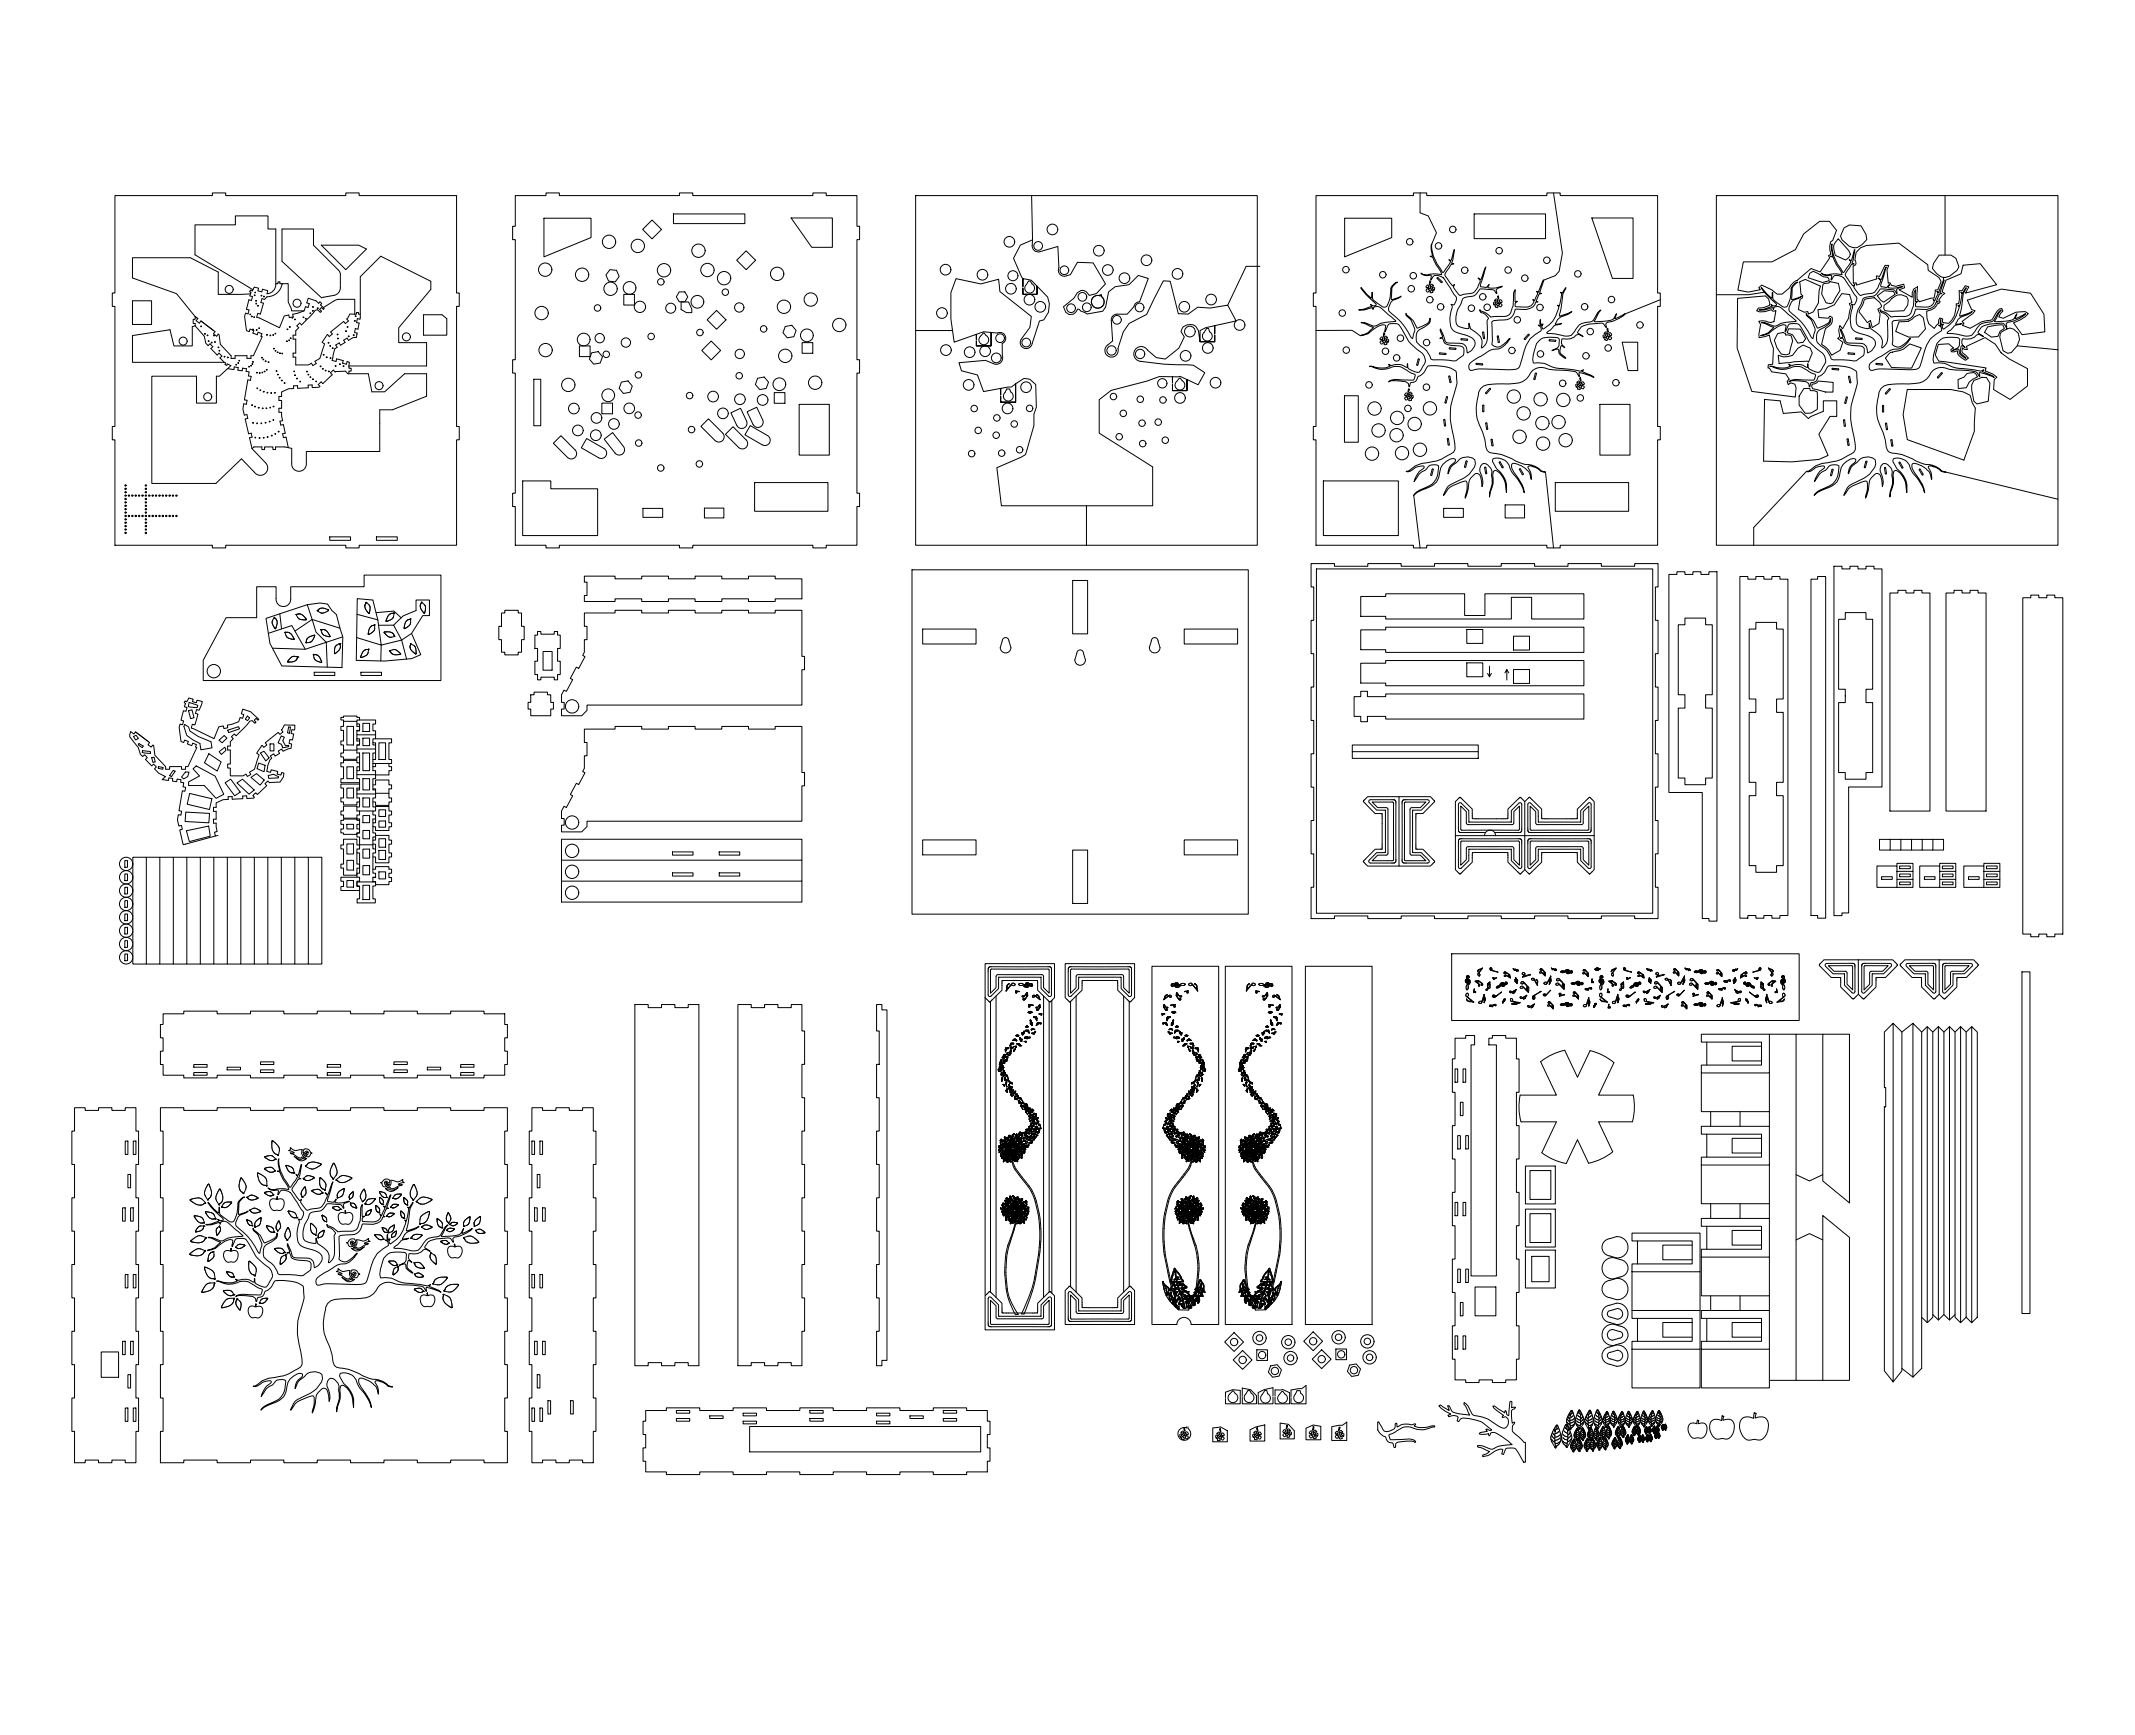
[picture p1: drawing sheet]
<svg xmlns="http://www.w3.org/2000/svg" width="1600mm" height="1300mm" viewBox="0 0 1600 1300" stroke-linecap="round" stroke-linejoin="round" font-family="sans-serif">
<!-- layer: 0 -->
<g fill="none" stroke="#000" stroke-width=".75">
<path d="M86 147h73v-2h10v2h90v-2h10v2h73v73h2v10h-2v90h2v10h-2v79h-73v2h-10v-2h-90v2h-10v-2h-73v-79h-2v-10h2v-90h-2v-10h2zM386 147h23v-2h10v2h90v-2h10v2h90v-2h10v2h23v23h2v10h-2v90h2v10h-2v90h2v10h-2v29h-23v2h-10v-2h-90v2h-10v-2h-90v2h-10v-2h-23v-29h-2v-10h2v-90h-2v-10h2v-90h-2v-10h2zM686 147h256v262h-256zM773 147l1 33M986 147h73v-2h10v2h90v-2h10v2h73v73h2v10h-2v90h2v10h-2v79h-73v2h-10v-2h-90v2h-10v-2h-73v-79h-2v-10h2v-90h-2v-10h2zM1064 145v14l6 3 6 12-3 9M1164 145l7 45-3 13-3 4-8 3M1286 147h256v262h-256zM1457 147v44M211 172h24v12l19 19 1 2v11a6 6 0 0 1-5 5l-9 2-30-27zM408 164h35v14l-35 14zM482 172l7-7 7 7-7 7z"/>
<path d="M505 160h53v8h-53zM593 163h31v22h-16zM1008 164h35v14l-35 14zM1105 160h53v19h-53zM1193 163h31v46h-16zM1377 179l8 9 2 2-1 2-3 3-8-4a9 9 0 0 1 2-12zM1382 171l4-2h9l3 7 1 4-4 3a8 8 0 0 1-9 2l-6-5-1-3zM241 184h28l6 3-16 15zM552 195l7-7 7 7-7 7zM944 200h-10l-14 29M1306 196h22l17-9 7-12 12-9h7l5 7-3 7-1 1a15 15 0 0 0 0 10l-2 1 1 1-7 11-7-3-10 9a10 10 0 0 0-6 6l-6 4h-3l-4-3-8-3-2 2 1 1-9 2-8-2zM1394 186l5-2 24-2 22 16v5l8 5 2 3-3 6h-2l-1 6h-2l-9 3v-1h-1v-10l-3 2-1 2v4l-10-6 4-1v-3l-6 2-4-1-1-2h-1l-1-10 1-3h-2l-5 8h-2v2l-15 5v-2h-2v-13h1l1-1-1-3 1-6z"/>
<path d="M1453 191h9l4 3 2 6-1 3-6 4a8 8 0 0 1-10-2l-3-4 1-4zM190 217l-44-26v-23h30v-6h25v10h6v41a7 7 0 0 1-7 7M190 217l-1 1-1-1-1 2h1v1M190 217l1-2 3 1-1 2 3 1 1-2 4 1-1 2M207 213h1v-2h2v2h1M211 213a11 11 0 0 1-11 9l-2 2h-2l-1 3h2l-2 8h-2l-1 3 17 8 4-9 3-1 1 2 3-1-1-2 9-2M211 213h5v13l2 6v1h10l1-3h2l1-2-2-1 1-4 6 2 2 2 1-1 1 1-1 1 2 2M270 207l15-15 38 19v6l-24 29v11h21v17h-59l1-3h-2v2l-3-1v-2l-5-1v2l-3-1 2-9 2-1-1-1 2-2 1 2 4-2-1-2 2-2 1 2 4-2h2l1-3-2-1v-3l2 1 1-5h-2l1-3h2v-1zM457 202l5 1 2 4-3 4h-5l-2-5zM509 219h4l2 3-2 4h-4l-2-4zM771 211h1l1 2a4 4 0 0 1 2 5 4 4 0 0 1-6 1 4 4 0 0 1 0-6zM1020 216v-1l4 5 3 3 1-4 1 6 7 5h2a8 8 0 0 0 4-7v-5a6 6 0 0 1 5-6 8 8 0 0 0-4 9v4l7-3-3 2a7 7 0 0 0-6 9 52 52 0 0 1 17 20h1l1-5v-2l-2-6-2-2a4 4 0 0 1-3-3l6 5 3 6 6-3a4 4 0 0 0 4-5v3l-1 1-4 3a8 8 0 0 0-6 6 8 8 0 0 0 3 8 17 17 0 0 1 8 10l2 1h17l6-4v-5l-1-1-11-2-2-1-2-3-2-1 2-1-2-5v-1l4 10 2 1h6a6 6 0 0 1 8 7h1a8 8 0 0 0 5-9 18 18 0 0 0-12-5 9 9 0 0 1-7-10l2-10-1-2h3a5 5 0 0 0-1-8l-3-5a18 18 0 0 0-7-8l-4-1-1 1-2 3 1-3-2-1a7 7 0 0 1-6-1l1 1h3a26 26 0 0 1 11 0 15 15 0 0 0-4-8l-2-5-2-1h1l-1-5 1-4a31 31 0 0 0 7 20l1 1h1l5-7v-1l-1-1h1l3-8-1 8-1 2 1 1h-2l-4 7v1l5 8 2-1-1 2 2 3a4 4 0 0 0 4 3l7-1a7 7 0 0 0 6-7l1-2-1-3 2 1 3-9-4 14 1 1h4l2-2-1 2v1h6l5-1-5 2 1 3h-1l-2-3h-10a9 9 0 0 1-9 5l-4 2-2 4a18 18 0 0 0-3 15 11 11 0 0 0 9 3h1v-4l1 4 1 1a16 16 0 0 1 8 8l-1 6 1-1a13 13 0 0 0 4-12l-1-5a3 3 0 0 1 1-4l-2-4-3-1-1-2 1 1a12 12 0 0 1 7 5l8-1a6 6 0 0 0 8-6l1-2v-9l1-3v9h2l-2 1v2l1 1h3a9 9 0 0 0 10-2v-2v-2l1 1 2-5-1-2 2 1 3-9h1l-3 10h1l-2 1-2 5h1l-1 1a7 7 0 0 1-7 5h-8h-1v1a8 8 0 0 1-8 7 14 14 0 0 0-9 1v17a6 6 0 0 0 9 0l5-4-2 2a11 11 0 0 1-11 6l-3 1-6 4a19 19 0 0 0-9 6 2.8 2.8 0 0 0 2 4l5-1 5 1a90 90 0 0 0 24 0 5 5 0 0 0 3-5l1-6a22 22 0 0 1 14-18v-3l-2-1h1v-5l1 5 1-1-1 2 1 2a23 23 0 0 0 12-17l-1-1h1l2-8-1-2 1 1 4-4a16 16 0 0 0-4 11l-1 10 9-4-3 2-4 2a7 7 0 0 0-5 6l4-1-6 2-2 3-3 2v1h7l6 2a7 7 0 0 0 8-4l2-3a10 10 0 0 1 9-4 7 7 0 0 0 5-5l4-4-5 9a35 35 0 0 0 14-2l2-4-1 4 8-4a24 24 0 0 1-13 6l-2 2 1 2h-1l-2-3-6 1a12 12 0 0 0-12 5l-1 2 4 2-1-1a3 3 0 0 0-5 2 16 16 0 0 1-10 1 5 5 0 0 0 3 7l-3-2a5 5 0 0 0 2 8l1 1h-2l-3-3v-3l-5 1 3-2a4 4 0 0 0 2-4v-3l-1-1h-9a9 9 0 0 0-8 8l-1 5v3v3h4a17 17 0 0 1 10 3l21 3 3-1-2 1 8 3 1 2-11-4v3l-2-3-10-2a40 40 0 0 1-16-2 10 10 0 0 0-9 7 13 13 0 0 1-12 5l-8 1a43 43 0 0 0-14 1l-3 2-1 3-1 6a32 32 0 0 0 4 24l2 5v6a6 6 0 0 0 8 5 61 61 0 0 1 18 7l4 1a15 15 0 0 1 12 5l3 1-4-1a11 11 0 0 0-9-4v2l2 4v4a13 13 0 0 0-10-11l-3-1-1 1a6 6 0 0 0 1 6 27 27 0 0 1 8 15 37 37 0 0 0-9-15l-2-4a10 10 0 0 0-12-6l-1 2 3 5 3 3a17 17 0 0 1 5 15l-1-4a15 15 0 0 0-7-13l-2 1v4a18 18 0 0 1-2 12l-1 3v-3a19 19 0 0 0 2-14 6 6 0 0 0-7-7 6 6 0 0 0-1 8 12 12 0 0 1 1 9l-1-7a3 3 0 0 0-4-3l-2 1a10 10 0 0 0-4 10l-2 7v-1a16 16 0 0 0 1-11h-3l-5 2a13 13 0 0 0-9 8l2-5a8 8 0 0 1 5-4 28 28 0 0 0 16-12l1-2-1-4a9 9 0 0 0-14 3l-4 3-2 5v-1a10 10 0 0 1 5-8l1-2h-1a12 12 0 0 0-12 13 11 11 0 0 1-7 8 20 20 0 0 0-12 6 13 13 0 0 1 8-5 15 15 0 0 0 11-16 2.4 2.4 0 0 0-3-2 5 5 0 0 0-6 3l-6 4-3 6a17 17 0 0 1 7-11v-1a14 14 0 0 0-10 4h-3h1l5-4 5-2a37 37 0 0 0 25-9 19 19 0 0 0-1-11 53 53 0 0 1 2-36 22 22 0 0 0 0-13 29 29 0 0 0-21-4 14 14 0 0 1-7 8 5 5 0 0 1-6 5l-1 3-1-2a13 13 0 0 0-9-3 6 6 0 0 0-5 1 10 10 0 0 1 9-1h9l1-3v-1l-5-3a13 13 0 0 0-15-2 20 20 0 0 1-13-1h-1h3a13 13 0 0 0 13-1l-2-1 2 1a14 14 0 0 1 12 1l1-3v3a8 8 0 0 0 8 4l4-6a8 8 0 0 0-4-10l-2-2a36 36 0 0 1-11-15l-3-3h-6h-1l-2 6v-1v-4a11 11 0 0 0-10 3 12 12 0 0 1-9 4 14 14 0 0 0 10-6l-9-3a14 14 0 0 1 9 2h3a28 28 0 0 1 14-3l-10-9a4 4 0 0 0-4-2 4 4 0 0 0-3 2l-1-2-1 1a15 15 0 0 1-9 1l10-2-1-2 2 1h2v-1l-7-7z"/>
<path d="M1069 217l1-1 1 2-1 1-1-1zM1072 211l-1 2zM1072 213h1l1 1-2 1zM1072 217h1a1.2 1.2 0 0 1 1 2 1.2 1.2 0 0 1-2 0zM1073 215a1.3 1.3 0 0 1 2 1 1.3 1.3 0 0 1-1 2zM1077 208l4 3v1l-4-3zM1320 216v-1l4 5 3 3 1-4 1 6 7 5h2a8 8 0 0 0 4-7v-5a6 6 0 0 1 5-6 8 8 0 0 0-4 9v4l7-3-3 2a7 7 0 0 0-6 9 52 52 0 0 1 17 20h1l1-5v-2l-2-6-2-2a4 4 0 0 1-3-3l6 5 3 6 6-3a5 5 0 0 0 4-5v3l-1 1-4 3a8 8 0 0 0-6 6 8 8 0 0 0 3 8 17 17 0 0 1 8 10l2 1h17l6-4v-5l-1-1-11-2-2-1-2-3-2-1 2-1-2-5v-1l4 10 2 1h6a6 6 0 0 1 8 7h1a8 8 0 0 0 5-9 18 18 0 0 0-12-5 9 9 0 0 1-6-10l1-10-1-2h3a5 5 0 0 0-1-8l-3-5a18 18 0 0 0-7-8l-4-1-1 1-2 3 1-3-2-1a7 7 0 0 1-6-1l1 1h3a26 26 0 0 1 11 0 15 15 0 0 0-4-8l-2-5-2-1h1l-1-5 1-4a31 31 0 0 0 7 20l1 1h1l5-7v-1l-1-1h1l3-8-2 10 1 1h-2l-4 7v1l5 8 2-1-1 2 2 3a4 4 0 0 0 4 3l7-1a7 7 0 0 0 6-7l1-2-1-3 2 1 4-9-5 14 1 1h4l2-2-1 2v1h6l5-1-5 2v3l-2-3h-10a9 9 0 0 1-9 5l-4 2-2 4a18 18 0 0 0-3 15 12 12 0 0 0 10 3v-4v1a6 6 0 0 0 4 6 10 10 0 0 1 5 12l1-1a13 13 0 0 0 4-12l-1-5a3 3 0 0 1 1-4l-2-4-3-1-1-2 1 1a12 12 0 0 1 7 5l8-1a6 6 0 0 0 8-6l1-2v-9l1-3v9h2l-2 1v2l1 1h3a9 9 0 0 0 10-2v-2v-2l1 1 2-5-1-2 2 1 3-9h1l-3 10h1l-2 1-2 5h1l-1 1a7 7 0 0 1-7 5h-8h-1v1a8 8 0 0 1-8 7 14 14 0 0 0-9 1v17a6 6 0 0 0 9 0l5-4-2 2a11 11 0 0 1-11 6l-3 1-6 4a19 19 0 0 0-9 6 2.8 2.8 0 0 0 2 4l5-1 5 1a90 90 0 0 0 24 0 5 5 0 0 0 3-5l1-6a22 22 0 0 1 14-18v-3l-2-1h1v-5l1 5 1-1-1 2 1 2a23 23 0 0 0 12-17l-1-1h1l2-8-1-2 1 1 4-4a16 16 0 0 0-4 11l-1 10 9-4-3 2-4 2a7 7 0 0 0-5 6l4-1-6 2-2 3-3 2v1h7l6 2a7 7 0 0 0 8-4l2-3a10 10 0 0 1 9-4 7 7 0 0 0 5-5l4-4-5 9a35 35 0 0 0 14-2l2-4-1 4 8-4a24 24 0 0 1-13 6l-2 2 1 2h-1l-2-3h-1l-9 1-4 1a7 7 0 0 0-5 5l4 3-1-1a3 3 0 0 0-5 2 16 16 0 0 1-10 1 5 5 0 0 0 3 7l-3-2a5 5 0 0 0 2 8l1 1v1a8 8 0 0 1-5-6v-1l-5 1 3-2a4 4 0 0 0 2-4v-3l-1-1h-9a9 9 0 0 0-8 8l-1 5v3v3h4a17 17 0 0 1 10 3l21 3 3-1-2 1 8 3 1 2-11-4v3l-2-3-10-2a40 40 0 0 1-16-2 10 10 0 0 0-9 7 13 13 0 0 1-12 5l-8 1a43 43 0 0 0-14 1l-3 2-1 3-1 6a33 33 0 0 0 4 24l2 5v6a6 6 0 0 0 8 5 61 61 0 0 1 18 7l4 1a15 15 0 0 1 12 5l3 1-4-1a10 10 0 0 0-9-4v2l2 4v4a13 13 0 0 0-10-11l-3-1-1 1a6 6 0 0 0 1 6 27 27 0 0 1 8 15 36 36 0 0 0-9-15l-2-4a10 10 0 0 0-12-6l-1 2 3 5 3 3a17 17 0 0 1 5 15l-1-4a15 15 0 0 0-7-13l-2 1v4a18 18 0 0 1-2 12l-1 3v-3a19 19 0 0 0 2-14 6 6 0 0 0-7-7 6 6 0 0 0-1 8 12 12 0 0 1 1 9l-1-7a3 3 0 0 0-4-3l-2 1a10 10 0 0 0-4 10l-2 7v-1a16 16 0 0 0 1-11h-3l-5 2a13 13 0 0 0-9 8l2-5a8 8 0 0 1 5-4 28 28 0 0 0 16-12l1-2-1-4a9 9 0 0 0-14 3l-4 3-2 5v-1a10 10 0 0 1 5-8l1-2h-1a11 11 0 0 0-11 9 12 12 0 0 1-8 12 20 20 0 0 0-12 6 13 13 0 0 1 8-5 15 15 0 0 0 11-16 2.4 2.4 0 0 0-3-2 5 5 0 0 0-6 3l-6 4-3 6a17 17 0 0 1 7-11v-1a14 14 0 0 0-10 4h-3h1l5-4 5-2a37 37 0 0 0 25-9 20 20 0 0 0-1-11 53 53 0 0 1 2-36 22 22 0 0 0 0-13 29 29 0 0 0-21-4 14 14 0 0 1-7 8 5 5 0 0 1-6 5l-1 3-1-2a13 13 0 0 0-9-3 6 6 0 0 0-5 1 10 10 0 0 1 9-1h9l1-3v-1l-5-3a13 13 0 0 0-15-2 20 20 0 0 1-13-1h-1h3a13 13 0 0 0 13-1l-2-1 2 1a14 14 0 0 1 12 1l1-3v3a9 9 0 0 0 8 4l4-6a8 8 0 0 0-4-10l-2-2a36 36 0 0 1-11-15l-3-3h-6h-1l-2 6v-1v-4a11 11 0 0 0-10 3 12 12 0 0 1-9 4l6-2 4-4-9-3 5 1a7 7 0 0 0 9 0l4-1 8-1-10-9a4 4 0 0 0-4-2 4 4 0 0 0-3 2l-1-2-1 1a15 15 0 0 1-9 1l10-2-1-2 2 1h2v-1l-7-7zM1322 219l-12 2h-24M1348 211l5-2 11 5-1 4v9l-4 7-4 1v-2l-3 1-4-2 1-8 2-1v-1l-1-1zM1356 205l3-2 7 4 3 1 1 1 1 1-5 2-11-4zM1367 212h3l1-1 7 1 1 6-5 9-2 1-4-1-3-7 1-7zM1456 208v2"/>
<path d="M1458 210l11-5 2-6 13-1 12 15-23 7 2-5-2-1-3 4h-2v6v3l-2 1a17 17 0 0 1-6 14h-4v-3l-2-1-1 2v2l-4 4-4-3-1-4v-6a8 8 0 0 0 8-5l1-1 1-1-1-1 2-4 2-1-2-1zM99 225h15v18h-15zM146 237v2h-1v3h1v2M188 220l-24 1v-17l-21-11h-44v15l33 12 14 17M188 220l-1 2h2l-1 3h-1l-2 7h2l-1 3h-2l-1 2 2 11h2v-1l3 1-1 2 4 1v-2l3 1v2l-6 15h-2v2h-3v-2h-9v2h-3v-2l-8-9-1-7v-1l-2 2-2-2 1-1-10-8-2 1-2-2 1-1-2-2M242 230l1 1-1 1-1-2-1 2 1 1-1 1-2-2a13 13 0 0 0-6 6l-6 5-1-1-3 2 2 2-2 2v3h-2v3h2v11h-2v3h2v5h9l2-1 1 2 3-2-1-1 4-2 3-11-2-2 4-5 2 1 2-2-1-1 8-7 2-1 1 1 2-1-1-2 2-4h4M242 230l10-5 14-1v11M266 235h1v-1h2v1h1M317 236h14l4 3v12h-18zM467 221h8v8h-8zM510 226h6l2 6v2h-4l-4-2zM530 240l7-7 7 7-7 7z"/>
<path d="M824 221v1a5 5 0 0 0-6 4 5 5 0 0 0 7 4 5 5 0 0 0 0-8v-1M825 221l1 1a5 5 0 0 1-1 8 5 5 0 0 1-7-4 5 5 0 0 1 6-4M1119 227l2-1-1 3zM1120 225h1a1 1 0 0 1 1-1 1 1 0 0 1 0 2l-2-1zM1121 228a1.3 1.3 0 0 1 1 1 1.3 1.3 0 0 1 0 1 1.2 1.2 0 0 1-2-1 1.2 1.2 0 0 1 1-1zM1122 222h1v2zM1124 227a1.2 1.2 0 0 1 2 1 1.2 1.2 0 0 1-1 2l-2-1zM1244 225l-26 10M1362 232l6-1 7-3 5-8 6 1 2 6h-2l1 3-2 8-4 8-2-2-1 4 1 4-2 2 4 2-2 6-7 4v-1a15 15 0 0 0-7-7l3-12 2-2a6 6 0 0 0 3-6l-2-1-1 1h-7zM1397 225l7-2 5 4 1 2-1 1-2 2 2 3-1 7-5 3-1-5-3 2-6-8zM1407 222l5-4h7l1 3-9 5-2-1zM1412 229l4-3a9 9 0 0 1 13-4l1 3-1 4-2 4h-10h-4l-1-2z"/>
<path d="M1474 225l26-8 22 3 10 15v14l-17 2-6-9 8-4 3-3-2-2-7 1-10 4-3-1 1-3 2-1-1-2a9 9 0 0 0-6 6l-2 3-7 1-9 5-5-2 1-2-2-1 8-6 2-2-3-1zM146 244l-2 1v14h-14l-3-12-28 4v20h69M146 244l7 8 1 5 2 2 1-1 2 2-1 1 5 5 1-1 2 2-1 1 3 3M434 259h8v8h-8zM588 245l5-1 4 4-2 4-5 1-3-4zM601 257h8v8h-8zM686 248h28M737 249l2 2a4 4 0 0 1 1 6 4 4 0 0 1-5 0 4 4 0 0 1 0-5zM904 246h2v3a4 4 0 0 1 2 5 4 4 0 0 1-6 1 4 4 0 0 1 0-6zM986 248h27l6 4M1034 256l2-1 1 2-2 1-1-1zM1037 249l1 1-1 2z"/>
<path d="M1038 252h1l1 1-3 1zM1038 256a1.2 1.2 0 0 1 1 2 1.2 1.2 0 0 1-2 0zM1039 254a1.1 1.1 0 0 1 1 0 1.1 1.1 0 0 1 0 1v1zM1099 255h1v-1h-5v1h4M1112 249v4v1l-1-5h1M1123 256v1l1-1-2-4 1 4M1146 251l-1-1-3 4M1146 251l-3 3h-1M1161 255h4h1h-5zM1201 251h2l-1 2a.6 .6 0 0 1-1 0 .6 .6 0 0 1 0-1zM1202 249h1a1 1 0 0 1 1 0 1 1 0 0 1 0 1h-2zM1203 253h1a1 1 0 0 1 0 2 1 1 0 0 1-1 0z"/>
<path d="M1204 246h1v3zM1206 252h1a1.2 1.2 0 0 1 1 1 1.2 1.2 0 0 1-1 1h-1l-1-1zM1216 256h11v22h-7zM1329 241l-2 1a17 17 0 0 0-9-1l1 2-1 7v3l8-2 3 10-1 12h-3v3h1l2 3 10 1 3 4-2 2 1 2 2-1 3 1 1 3-1 7-32-5-11-32v-37l21-2 2 2 1 3v2l-5 2h-3l-2 2a15 15 0 0 0 11-1l2 1h2l-2 8M1332 250l4-1 2 1v1h2l2 1 1 3-2 10-2 1-4-1-4-5-1-5zM1340 246l9 1 4 7-2 2-4 1-4-6-4-2zM1390 253l5 1h-4zM1423 241h7l3-2 2-2 3-1 3 2 2 8-5 6-8 1-9-5zM1452 258h8l4 3-2 1v2l5-1v2l6 5 2-2-4-3a3 3 0 0 1 0-4l1 1h2v-2l13-7 8 5 5 6 6 5 13 7v13l-13 10-12-7v-8l2-1-3-3-5-2v-2l-35-5-3-5zM1489 245l11-2 1 1 1 2-3 2-2 4-5 1-5-4zM1500 249l6-3 3 1 3 3 1 4-1 5-5 5-3 1-3-2-1-6a8 8 0 0 1 0-8zM1503 245l1 1"/>
<path d="M1512 259l30 3M168 271l1 1v1l1 1 1-1 2 1-9 8h-2v20h-15v-20h-33v80h48l19-18 10 10a5 5 0 0 0 8 1 5 5 0 0 0 0-8l-10-11M171 276l4 1 1-2h3l-1 2 3 1 1-2h3l-1 2 3 1-1 3h2v3h-2l-3 15h2v3h-2l-1 3 1 5h2l1 2-2 1 2 11h2l1 2-2 1 2 8M261 274v2h2v2h-2v2M443 264l5-1 3 4-1 5-5 1-3-4zM526 263l7-7 7 7-7 7zM751 267a5 5 0 0 1-1 5 5 5 0 0 1-6 0l-6-2-19 2 1 6 12 3 5 12 13-2v5v-5l8-1 3-2v13h-11v-4v4h11v-13l6-4h5l4 4 1 17-2 5v9l-6 22-4 2-18 7 3 29h114v-29l-40-25v-26l9-6 26-7 10-4h10v5v-5h5l5 2v9h-10v-5v5h10v-9l9 4 5-9-9-5a321 321 0 0 1-40-3M751 267v-10a4 4 0 0 0 2-5 4 4 0 0 0-5-2l-5-1v10h-11v-4v4h11v-10h-6l-5 1v4v-4l-17 6-2-17v-20l3-10 19 4 13-4 1 9 24 19-1 8-7 9a5 5 0 0 0 2 7 5 5 0 0 0 6-4l6-17h3l4-6v-6l-1-5-8-9v7h-11v-5l1 4h10v-6l-4-4-6-1-1 6v-6l-7-15 6-10 9-4-1 4a5 5 0 0 0 6 5l14-4v16a5 5 0 0 0 1 5 5 5 0 0 0 6 1l2-1 5-9h12l9 16-7 7-5 1-2-2-2-1h-2l-3 1-2 5-8 6 2 4 2 2 3-1 2-1 1-2 8 3 11-2 3-3 2-11 5-4 10-2 7-7 7 3-6 17a4 4 0 0 0-4 4l-5 5h-8a4 4 0 0 0-4 5l1 15-4 3a5 5 0 0 0-1 7 5 5 0 0 0 6 2 5 5 0 0 0 3-6l4-12 4-7 13-6 13-26 5 1 6 24h7l8-5 9 1 13-2 6 11-16 4v6v-6l-6 1-5 3v8h11v-5v5h-11l-1-8a7 7 0 0 0-7-5 7 7 0 0 0-6 5l2 4-4 9-10 8-7-1-6-6a6 6 0 0 0-10 0 6 6 0 0 0 5 9M1063 269h1l-2 5v-1zM1079 265h4h1h-5zM1086 261h5h-5zM1106 272l5 1h-5z"/>
<path d="M1332 266l4 1 7-1 4-5 4-2 5 2 2 3-3 7h-11l-11 1zM1373 276h4l1 1h-5zM1389 266l1-1h-5l4 1M1410 273h1h-1h-4l4 1M1416 265l2-1a21 21 0 0 0 13-6l9 3-7 15-16-1-4-7zM400 284h5v35h-5zM466 286l5-1 3 4-2 5-5 1-3-4zM568 283h5l3 3-2 5-5 1-3-4zM580 294h8v8h-8zM753 294a4 4 0 0 0 0 6 4 4 0 0 0 6-1 4 4 0 0 0-2-5v-3h-3l-1 3M884 283l2 2a4 4 0 0 1 1 6 4 4 0 0 1-5 0 4 4 0 0 1 0-5zM1007 297h11v34h-11z"/>
<path d="M1053 298l1-1 1 2-1 1-1-1zM1055 292h1l-1 2zM1056 294h1l1 1-2 1zM1056 298a.9 .9 0 0 1 1 0 .9 .9 0 0 1 1 1v1a1 1 0 0 1-2 0 1 1 0 0 1 0-1zM1057 296a1.2 1.2 0 0 1 1 0 1.2 1.2 0 0 1 1 1l-1 1zM1085 298l-1 4h-1l1-5 1 1M1087 286l-1-4v4M1087 286v1l-1-1M1117 292v-1h-1l-3 3M1117 292l-3 3h-1v-1M1149 284h1l1-5v1l-2 4M1181 288h2l-2 2z"/>
<path d="M1182 286a1 1 0 0 1 2 0 1 1 0 0 1 0 1h-2zM1183 289a1.3 1.3 0 0 1 1 1 1.3 1.3 0 0 1-1 2 1.3 1.3 0 0 1-1-1 1.3 1.3 0 0 1 1-2zM1184 283l1 3zM1185 289h1a1.2 1.2 0 0 1 1 1 1.2 1.2 0 0 1 0 1h-1l-1-1zM1322 299l12 1 2 10 14-1 5 5 2-2 9-4v-8h10v12h-5l-8 13 7 16-7 3-20 2h-21zM1352 291h4l1 2h3l2 1v13l-5 3h-4l-5-6v-7zM1358 288l3-1 1-2 12 2v7h-6l-10-3v-1zM1384 298l-1 4v-4l1-1v1M1385 282h1l1 5h-1zM1413 294v1l3-4-3 4M1429 292h33l9 2 5 2 2 6 2 4-1 17-7 22-43-16-3-18zM1452 282v1l3-4-3 4"/>
<path d="M1467 284l5-1 2-3 5-1 2 1 1 2-4 2-2 2-3 5h-6zM1479 285l6-2h4l2 4-1 14-9 2-2-2-2-9v-4zM451 302h8v8h-8zM531 314l10 10a4 4 0 0 1 0 6 4 4 0 0 1-5 0l-11-11zM548 309l7-3 4 9a4 4 0 0 1-2 6 4 4 0 0 1-5-2zM560 309l7-4 5 10a4 4 0 0 1-2 5 4 4 0 0 1-6-2zM599 303h22v38h-22zM1083 315v4h-1M1083 315l-1-1v1v4M1112 304v-1l-1 1v4M1112 304v4M1112 308l-1 1v-1"/>
<path d="M1114 317l1 4-1 1-1-5h1M1199 303h22v38h-22zM1382 315l1 5-1-1zM1412 308l-1 1v-1v-4v4M1414 317v5l-1-4M1414 317h-1M216 335l-2-7h-2v-3h2l-2-7-2 1v-3l2-1-1-6h-2v-3h2v-6h-2v-3h2v-3l5-3h4v-2h3v2h8v-2l3-1v2h5l1-1-2-1 3-2 1 1 7-6-1-2 2-2 1 2 8-1 2 2h15l3 14h9l15-14h17v17l-26 10h-9v31h-55v10a5 5 0 0 1-6 5 5 5 0 0 1-5-6v-11l-6-1h-7v2h-2v-2h-6v2h-2v-2h-6l-1 1M415 332l5-6 11 11a4 4 0 0 1 0 6 4 4 0 0 1-6 0zM440 329l13 7a4 4 0 0 1 1 6 4 4 0 0 1-5 1l-13-7zM453 329l6-5 8 11a4 4 0 0 1-1 5 4 4 0 0 1-5-1zM559 330a4 4 0 0 1 0 5 4 4 0 0 1-6 0l-9-10 5-5 10 10M571 333a4 4 0 0 0 6-1 4 4 0 0 0-2-6l-13-7-4 7 13 7"/>
<path d="M1085 329l1 5-1-1zM1117 329h1l1 5h-1zM1385 329l1 4-1 1-1-5h1M1418 330v4l-1-4v-1l1 1M1072 356h1l1-5-1 1-1 4M1097 350h1l1-5-2 5M1113 350l1 5-1-5M1126 350v1v-1l-2-4-1 1 3 3M1141 355v1l1-1-3-4v1l2 4M1158 354l6 57M1354 353l-40 42v14M1373 352l-1 4v1l2-5"/>
<path d="M1373 352h1M1397 350h1l1-4h-1l-1 4M1414 355l-1-5h-1l1 5M1414 355h-1M1423 346h1l2 5h-1zM1438 351l1 1 2 4h-1zM1458 354l84 20M392 360h21v6h35v35h-56zM565 362h55v21h-55zM814 379v30M992 360h56v41h-56zM1059 371l5 40"/>
<path d="M1128 378h14v10h-14zM1165 362h55v21h-55zM482 381h15v7h-15zM528 381h14v7h-14zM1082 381h15v7h-15zM247 402h16v3h-16zM282 402h16v3h-16zM192 440h15v8a6 6 0 0 0 5 6 6 6 0 0 0 6-5v-9h55v-9h57v79h-178v-15l17-32h23zM438 432h23v2h20v-2h20v2h20v-2h20v2h20v-2h20v2h20v15h-20v2h-20v-2h-20v2h-20v-2h-20v2h-20v-2h-20v2h-23v-5h2v-10h-2zM683 427h252v258h-252zM804 435h11v40h-11zM982 422h18v2h25v-2h25v2h25v-2h25v2h25v-2h25v2h25v-2h25v2h25v-2h17v18h-2v25h2v25h-2v25h2v25h-2v25h2v25h-2v25h2v25h-2v25h2v23h-17v-2h-25v2h-25v-2h-25v2h-25v-2h-25v2h-25v-2h-25v2h-25v-2h-25v2h-18v-23h2v-25h-2v-25h2v-25h-2v-25h2v-25h-2v-25h2v-25h-2v-25h2v-25h-2z"/>
<path d="M986 426h252v258h-252zM1251 430h6v-2h6v2h6v-2h6v2h6v-2h6v262h-6v-2h-5v-94h-25zM1304 432h6v2h6v-2h6v2h6v-2h6v2h6v252h-6v2h-6v-2h-6v2h-6v-2h-6v2h-6zM1357 434h5v-2h6v256h-6v-2h-5zM1374 424h6v2h6v-2h6v2h6v-2h6v2h6v164h-25v94h-5v2h-6zM210 460l1 11-10 4M230 453l10-1 5 1 4 4 3 4 5 16-1 23M238 458h.1M238 457h.1M238 457v1M238 458l3 1M241 456h2l3 1"/>
<path d="M241 456l-3 1M246 457l-3 2h-2M246 457h.1M274 451v1M274 451h.1M274 452l-1 1 1 2 2 4M274 452h.1M274 451h1M275 451h.1M275 451l2 3M276 459h.1M276 459v1"/>
<path d="M276 460h.1M277 460h-1M277 460h.1M277 459v1M277 459h.1M277 454v5M282 459l13-1 6 5M294 460h.1M294 460h-2M295 460h-1M295 460h.1M295 459v1"/>
<path d="M295 459h.1M295 460l-1 3M315 453v2l2 3M316 451h.1M316 452l-1 1M316 452h.1M316 451v1M316 451l3 3-1 5M317 458l1 1M318 459h.1M376 459h2v-2h10v2h3v10h2v10h-2v10h-3v2h-10v-2h-2v-10h-2v-10h2zM438 459h23v-2h20v2h20v-2h20v2h20v-2h20v2h20v-2h20v35h2v10h-2v26h-161v4l-4 4h-15v-5h2v-5h-2v-5l2-4 1 1 5-9-2-1 5-8 2 1 4-9-1-1 1-2v-10h2v-10h-2z"/>
<path d="M1020 447h18v-2h60v16h15v-16h74v19h-39v-16h-15v16h-95v-2h-18zM1416 444h6v-2h6v2h6v-2h6v2h6v164h-30zM1458 444h6v-2h6v2h6v-2h6v2h6v164h-30zM1516 448h6v-2h6v2h6v-2h6v2h6v252h-6v2h-6v-2h-6v2h-6v-2h-6zM205 469l1 2M205 463l-1 3 1 3M205 463h.1M206 463h-1M206 463h.1M206 463l1 2M206 471h.1M207 465h.1"/>
<path d="M207 465l1 2M208 467l-2 4M211 471l8-2 10 17M214 474h.1M214 474l1 3 2 2M214 474h2l1 1M218 475l2 4M218 479h2M220 479h.1M221 473l13-9 3 10 7 7-15 5h-25M222 461h.1M222 460v1"/>
<path d="M222 460h.1M222 461l2 3h5M222 460h2h2l3 4M229 464h.1M229 464h1M230 464h-1M230 464h.1M230 479v2M230 479h.1M236 476l-4 1-2 2M236 476h.1M236 476l-2 5-5 1"/>
<path d="M240 472h.1M240 472l2 4 3 1M241 472h-1M241 472h.1M242 472l3 1 2 4M242 472h-1M245 477h2M247 477h.1M255 471l-21-7-4-11-31 10 3 19 9 17 45 1M256 477l-12 4 1 19M268 460l15 4 3 19-19-5M276 475h.1"/>
<path d="M277 472l-1 3M280 469l-2 1-2 2M280 469h.1M280 468v1M280 468h.1M281 468h-1M281 468h.1M281 468l-1 4-4 3M283 464l-4-14-11-1-1 46h21l20-2 7-2-7-16 9-14h5v-11h-10v7l-10 4-7 7M284 468h11l6 12-15 3-1 12M288 474h.1M288 474l2 3"/>
<path d="M288 474l4-1 2 1M289 465h.1M289 465v1M289 466h.1M289 466h1M290 466h.1M291 477h1h4M291 465l-1 1M292 460l-1 2-2 3M294 474h.1M294 474l1 2M295 463l-4 2"/>
<path d="M295 476h.1M295 476l1 1M296 477h.1M303 471h.1M307 464l-2 1-1 1-1 5M307 464h.1M307 464h1M308 464h.1M308 464l-1 4-4 3M308 475l-7 5 4 14M403 473h2v2h10v-2h3v3h2v10h-2v9h2v10h-2v4h-3v-2h-10v2h-2v-4h-2v-10h2v-9h-2v-10h2zM691 471h40v12h-40z"/>
<path d="M752 478a2.5 2.5 0 0 1 3 0 2.5 2.5 0 0 1 1 2l2 5a4 4 0 0 1-4 4 4 4 0 0 1-4-4zM864 478a2.5 2.5 0 0 1 2 0 2.5 2.5 0 0 1 2 2l1 5a4 4 0 0 1-4 4 4 4 0 0 1-4-4zM887 471h40v12h-40zM1020 472h18v-2h149v19h-149v-2h-18zM1099 472h12v10h-12zM1134 477h12v10h-12zM1258 468h5v-5h15v5h5v53h-5v10h5v52h-5v5h-15v-5h-5v-52h5v-10h-5zM1316 466h15v5h5v53h-5v10h5v52h-5v10h5v53h-5v5h-15v-5h-5v-53h5v-10h-5v-52h5v-10h-5v-53h5zM1378 464h5v-5h15v5h5v52h-5v10h5v53h-5v5h-15v-5h-5v-53h5v-10h-5zM216 496h.1M221 495l-5 1M223 493l-2 2"/>
<path d="M223 493h.1M223 492v1M223 492h-4l-3 4M223 492h.1M229 482h.1M229 481v1M229 481h.1M230 482h-1M230 481h-1M230 481h.1M235 491h.1M235 491l1 3 3 2"/>
<path d="M235 490v1M235 490h.1M235 490l1 1M236 491h1l2 1 2 4M236 491h.1M239 496h2M241 496h.1M251 490h.1M252 483l-1 2v5M254 482l-2 1M254 482h.1M255 482h-1"/>
<path d="M255 482h.1M255 483h.1M255 482v1M255 483v2v1l-4 4M270 493h.1M271 493h-1M271 493h.1M274 487l-2 2-2 4M275 487h.1M275 487h-1M276 487h-1M276 487h.1"/>
<path d="M276 486v1M276 486h.1M276 487l-1 4-4 2M292 488h.1M292 488h1M293 488h.1M293 488v2h2h5M295 487l-3 1M295 487h2l3 3M300 490h.1M307 484l1 2M307 486l4 4"/>
<path d="M308 482v1M308 482h.1M308 483h-1M308 483h.1M308 482l3 3 1 5M311 490h.1M311 490h1M312 490h.1M407 488h7v14h-7zM812 489a2.5 2.5 0 0 0-3-2 2.5 2.5 0 0 0-2 2l-2 5a4 4 0 0 0 4 4 4 4 0 0 0 4-4l-1-5M1020 497h18v-2h149v19h-149v-2h-18zM1099 497h12v10h-12z"/>
<path d="M1116 499v8l-1-2M235 504h16v2h-16zM270 504h16v2h-16zM1118 505l-2 2M1128 504l1-2v8M1129 502l2 2M1134 502h12v10h-12zM141 533l3-1 1 6h-2l-2-5M142 526l6 2v2l-7-1zM185 537l2 1-2 2-1-1zM267 539h14v3h-2v6h2v3h-14v-3h2v-6h-2zM269 539v-2h-2h-10h-2v2h2v1"/>
<path d="M398 521h2v-2h10v2h3v5h2v5h-2v5h-15v-5h-2v-5h2zM1015 522h5v-4h5v4h13v-2h149v19h-149v-2h-13v4h-5v-4h-5zM100 552l2-1 2 2-2 1zM102 548l9 8M104 557l3 2v1l-3-2zM138 543l3 2 1 3 7 4 9 4 1 4-8 2-1-5-5-3-5-3-2-7zM164 555l4-4 2 2-4 4zM171 547l8-3v2l-8 3zM202 557h3v6h-3zM211 551l2 1-1 3 2 4 2-1v1l-4 1-1-2-3-1zM216 545h2l-1 5-2-1zM260 544h5v14h-5z"/>
<path d="M267 554h2v4h-2v3M267 540h-10v4h-2v3h2v8h-2v3h2v4M267 542v2h2M267 551v4h2M267 558h2M269 547l-2 1M272 553h5v6h-5zM272 542h5v6h-5zM279 557h2v12h-2M281 551v3h-2v4h2M281 554h12v3h-2v12h2v3h-2M284 557h5v12h-5z"/>
<path d="M438 546h23v-2h20v2h20v-2h20v2h20v-2h20v2h20v-2h20v35h2v10h-2v26h-161v4l-4 4h-15v-5h2v-5h-2v-5l2-4 1 1 5-9-2-1 5-8 2 1 4-9-1-1 1-2v-10h2v-10h-2zM107 562l6 1v2l-6-1zM114 568l1-1 1 4h-1zM119 574l3 1v1h-3zM130 577l1 1-3 4-1-1zM139 578l3 1-1 3-3 2-2-2zM145 576l2-2 14 8 7 13-6 3-9-9h-12v-3l9-5zM157 565l9 6-3 7-10-6zM164 563l4-3 1 2-3 3zM194 572l5 1-1 5-5-2zM195 564l3-1 4 5-3 2zM260 575h5v8h-5z"/>
<path d="M267 561v3h2v13h-2M267 562h-10v2h-2v3h2v2h10v-2h2M267 561h14M269 575h-2v8h2v9h-2v3h14v-3h-2v-9h2v-3h-14M269 572h-2v-2h-10v2h-2v3h2v8h-2v3h14M272 564h5v13h-5zM279 572h12M281 564h-2v13h2v3M281 572v2h-2M291 572v2h2v3h-2v4h-10M1013 563h95v5h-95zM1013 563v-5h95v5"/>
<path d="M142 594l17 4-2 9-17-4zM169 587l4-3 7 10-4 2zM178 587l4-3 8 8-3 3zM185 596v2h5l1-1-2-1 3-2 1 1 7-6-1-2 2-2 1 2 8-1 2-4 1-3h-2v2l-3-1v-2l-5-1v2l-3-1a18 18 0 0 1 4-10l-1-2 2-1 1 2 4-3-2-1 3-2 1 2 6-2 1-4h-2v-3h2l1-4h-2l1-3h2v-4h-8l-2 4 1 1-2 2-2-1-1 1-8 7 1 1-2 2-2-1-4 5 2 2-3 10-4 3 1 1-3 2-1-2-2 1h-9v-6h-2v-3h2v-10h-2v-3h2v-3l2-3-2-1 3-2 1 1 8-8a4 4 0 0 1 4-3l2 2 1-1-2-1 2-2 1 2 1-1-6-6-6-2-1 4h2l-1 3h-2l-1 3-9 2 1 2-3 1-1-2-3 1-4 8-17-7 1-3h2l2-8h-2l1-3h2l3-6-4-1-1 2-3-1 1-2-4-1-1 3-1-1-1 1 1 1-1 3h2l-1 3h-2l-1 7h2l-1 3h-2l-1 2 2 11h2v-2l3 2-1 1 4 2v-2l3 1-1 2h1l-6 14h-2v2h-3v-2h-9v2h-3v-2l-8-8-1-7-1-1-1 2-2-2 1-2-10-8-2 2-2-2-1 2v2l7 8 1 5 2 2 1-2 2 3-1 1 5 5 1-1 2 2-1 1 3 3 5 3-2 2 4 1 1-2h2v2l3 1 1-2h3l-1 2h3l-1 4h2v3h-2l-3 14 2 1v3l-2-1-1 4 1 5 2-1 1 3-2 1 2 11 24-7M185 596h-3v2l-8 1v-2h-3v2h-4l-5 3v3h-2v3h2v6h-2v3h2l1 6h-2v3h2M188 582l4-2 6 4-3 4zM201 581l4-1 4 2v1h-8zM260 591h5v7h-5zM267 595v3h2v7h-2M269 588h-14v3h2v7h-2v3h2v2h10v-2h2M269 591h-2v1M272 598h5v7h-5z"/>
<path d="M272 583h5v9h-5zM279 588h2v-4h10v4h2v3h-2v3M279 591h2v1M281 595v3h-2v7h2M281 594h10v4h2v3h-2v2h-10v-2h-2M1045 599h-18a1.3 1.3 0 0 0-1 1 1.3 1.3 0 0 0 0 1l6 6h6v5v27h-6l-6 5a1.3 1.3 0 0 0 0 2 1.3 1.3 0 0 0 1 1h18M1045 599l1 1v2v43v1l-1 1M1048 597h-23l-2 2a1.7 1.7 0 0 0-1 2 1.7 1.7 0 0 0 1 1l7 8h6v2M139 608l18 1v8l-18-1zM255 615h2v-1h10v1h2v3h-2v3h2v3h-2v1h-10v-1h-2v-3h2v-3h-2zM260 618h5v3h-5zM267 614h2v1"/>
<path d="M269 608v3h-2v3M269 618v3M272 611h5v5h-5zM279 608h-12v-4h-10v4h-2v3h2v2h10M279 619v5h2v3h-2v6M281 604h10v4h2v3h-2v6h2v2h-2v3h-10v-3h-2v-2h2v-6h-2v-3h2zM281 614h-2v3M284 607h5v5h-5zM284 615h5v5h-5zM1036 613v20M1036 612v1M1044 602v-1h-16l4 4h7l1 1v33l-1 2h-7l-4 4h16v-1v-42"/>
<path d="M1052 602l1-1h15l-4 4h-6l-1 2v33l1 1h6l4 4h-15l-1-1v-42M1059 607v32M1059 607h.1M1059 607h6l6-6a1.3 1.3 0 0 0 0-1 1.3 1.3 0 0 0-1-1h-18l-1 1v44v2l1 1h18a1.3 1.3 0 0 0 1-1 1.3 1.3 0 0 0 0-2l-6-5h-6M1062 610h4l8-8a1.6 1.6 0 0 0 1-2 1.6 1.6 0 0 0-1-1l-2-2h-24v52h24l2-2a1.7 1.7 0 0 0 1-2 1.7 1.7 0 0 0-1-1l-8-8h-4M1062 610a2.5 2.5 0 0 0-1 3v20a2.5 2.5 0 0 0 1 3M1099 617v-9l-4-4v17v1h43l1-1v-17l-5 4v9M1099 616v1l1 1h33l1-1v-1M1101 616h.1M1101 616v-9l-6-5a1.3 1.3 0 0 0-1 0 1.3 1.3 0 0 0-1 1v19M1101 616h31M1103 613v-7l-7-7a1.6 1.6 0 0 0-2-2 1.6 1.6 0 0 0-2 2l-1 2v25"/>
<path d="M1103 613h.1M1103 613h5M1108 614h17M1125 613h5v-7l8-7a1.6 1.6 0 0 1 1-2 1.6 1.6 0 0 1 2 2l2 2v25h52v26l-2 1a1.7 1.7 0 0 1-2 2 1.7 1.7 0 0 1-2-2l-7-7v-7h-27M1132 616l1-9 5-5a1.3 1.3 0 0 1 2 0 1.3 1.3 0 0 1 0 1v20M1132 616h.1M1143 601l3-4 9 9v7M1151 617v-9l-4-4v17v1h43l1-1v-17l-5 4v9M1151 616v1l1 1h33l1-1v-1M1153 616v-9l-6-5a1.3 1.3 0 0 0-1 0 1.3 1.3 0 0 0-1 1v20M1153 616h.1M1153 616h31"/>
<path d="M1155 613h.1M1155 613h5M1160 614h17M1177 613h5v-7l8-7a1.6 1.6 0 0 1 1-2 1.6 1.6 0 0 1 2 2l2 2v25M1184 616l1-9 5-5a1.3 1.3 0 0 1 2 0 1.3 1.3 0 0 1 0 1v20M1184 616h.1M140 622l16-3 2 8-16 4zM260 632h5v8h-5zM269 633h10v3h2v3h-2v15h2v3h-2v4h-10v-4h-2v-3h2v-15h-2v-3h2zM269 624h-2v3h2v6h-2v-4h-10v4h-2v3h2v11h-2v3h2v6h10v-6h2v-3h-2v-8M272 636h5v7h-5zM272 622h5v6h-5z"/>
<path d="M279 633h2v3M281 626h10v3h2v4h-2v6h2v3h-2v4h-10v-4h-2M281 627v2h-2M284 628h5v7h-5zM284 637h5v7h-5zM421 629h180v16h-180zM504 638h15v3h-15zM539 638h15v3h-15zM691 629h40v12h-40zM804 637h11v40h-11zM887 629h40v12h-40zM1036 634v2h-6l-7 8a1.6 1.6 0 0 0-1 2 1.6 1.6 0 0 0 1 1l2 2h23"/>
<path d="M1036 633v1M1059 639h.1M1093 630v19a1.3 1.3 0 0 0 1 2 1.3 1.3 0 0 0 1-1l6-5v-9M1093 622l1 2M1093 629v1M1094 624h19M1095 630h43l1 1v17l-5-4v-9l-1-1h-33l-1 1v9l-4 4zM1101 636h31M1101 636h.1M1103 639h.1M1104 639h24a1.6 1.6 0 0 1 2 0 1.6 1.6 0 0 1 0 2v5l8 8a1.6 1.6 0 0 0 1 1 1.6 1.6 0 0 0 2-2l2-1v-26h-52v26l1 1a1.7 1.7 0 0 0 2 2 1.7 1.7 0 0 0 2-2l7-7v-7M1112 626a4 4 0 0 1 5-4 4 4 0 0 1 4 4"/>
<path d="M1132 636h.1M1139 624h-19M1140 629l-2-1h-43l-2 1M1140 623l-1 1M1140 629h.1M1140 629v20a1.3 1.3 0 0 1 0 2 1.3 1.3 0 0 1-2-1l-5-5-1-9M1145 629v20a1.3 1.3 0 0 0 1 2 1.3 1.3 0 0 0 1-1l6-5v-9M1145 623l1 1M1146 624h45M1147 630h43l1 1v17l-5-4v-9l-1-1h-33l-1 1v9l-4 4zM1153 636h31M1153 636h.1"/>
<path d="M1155 639v7l-9 9-3-3M1155 639h.1M1184 636h.1M1192 629h.1M1192 629l-2-1h-43l-2 1M1192 623l-1 1M1192 629v20a1.3 1.3 0 0 1 0 2 1.3 1.3 0 0 1-2-1l-5-5-1-9M1408 629h8v8h-8zM1416 629h8v8h-8M1424 629h8v8h-8M1432 629h8v8h-8M1440 629h8v8h-8"/>
<path d="M1448 629h8v8h-8M94 655h2v5h-2zM94 645h2v5h-2zM100 642h10v80h-10v-4a5 5 0 0 1-8 4 5 5 0 0 1 0-9 5 5 0 0 1 8 4v-9a5 5 0 0 1-8 3 5 5 0 0 1 0-8 5 5 0 0 1 8 4v-9a5 5 0 0 1-8 3 5 5 0 0 1 0-8 5 5 0 0 1 8 4v-9a5 5 0 0 1-8 3 5 5 0 0 1 0-8 5 5 0 0 1 8 4zM110 642h10v80h-10M120 642h10v80h-10M130 642h10v80h-10M140 642h10v80h-10M150 642h10v80h-10M160 642h10v80h-10M170 642h10v80h-10M180 642h11v80h-11"/>
<path d="M191 642h10v80h-10M201 642h10v80h-10M211 642h10v80h-10M221 642h10v80h-10M231 642h10v80h-10M260 645h5v7h-5zM260 660h5v5h-5zM267 657h-12v3h2v4h-2v3h14M272 649h5v6h-5zM279 651h2v-2h10v2h2v3h-2v4h2v3h-2v2h-10v-2h-2M281 657l-2 1M284 653h5v6h-5z"/>
<path d="M421 645v31h180v-16M504 654h15v2h-15zM539 654h15v2h-15zM601 645v15h-180M1406 649h15v16h-15zM1410 657h8v2h-8zM1421 659h12v6h-12M1421 653h12v6M1421 649v-2h12v6M1423 655h8v2h-8zM1423 649h8v2h-8zM1439 649h15v16h-15z"/>
<path d="M1442 657h8v2h-8zM1454 659h12v6h-12M1454 653h12v6M1454 649v-2h12v6M1456 655h8v2h-8zM1456 649h8v2h-8zM1472 649h15v16h-15zM1475 657h8v2h-8zM1487 659h12v6h-12M1487 653h12v6M1487 649v-2h12v6M1489 655h8v2h-8z"/>
<path d="M1489 649h8v2h-8zM94 675h2v5h-2zM94 665h2v5h-2zM269 661h-2v3h2v10h-1v3h13v-3h-2v-10h2v-3h-2M269 660h-2v4h2M272 663h5v11h-5zM1423 661h8v2h-8zM1456 661h8v2h-8zM1489 661h8v2h-8zM94 695h2v5h-2zM94 685h2v5h-2zM94 715h2v5h-2z"/>
<path d="M94 705h2v5h-2zM1088 715h260v50h-260zM1393 719h25l2 2a2.1 2.1 0 0 1 2 2 2.1 2.1 0 0 1-2 2l-7 7-7 1v7l-8 7a1.7 1.7 0 0 1-1 1 1.7 1.7 0 0 1-2 0l-2-3zM1393 719h-26l-3 3a1.6 1.6 0 0 0-1 2 1.6 1.6 0 0 0 2 1l7 7h4a2.5 2.5 0 0 1 3 1v7l8 7a2.1 2.1 0 0 0 2 1 2.1 2.1 0 0 0 2-1l2-2M1453 719h26l2 2a2.1 2.1 0 0 1 1 2 2.1 2.1 0 0 1-1 2l-8 7-7 1v7l-7 7a1.7 1.7 0 0 1-1 1 1.7 1.7 0 0 1-2 0l-3-3zM1453 719h-26l-2 3a1.6 1.6 0 0 0-1 2 1.6 1.6 0 0 0 1 1l8 7h5a1.4 1.4 0 0 1 2 1 1.4 1.4 0 0 1 0 1v6l7 7a2.1 2.1 0 0 0 2 1 2.1 2.1 0 0 0 2-1l2-2M741 725l-1 20a1.3 1.3 0 0 0 1 2 1.3 1.3 0 0 0 2-1l5-5v-9M742 726h44v1v17l-4-4v-9l-1-1h-34l-1 1v9l-4 4zM748 732h32M748 732h.1M751 735v7l-9 9-1-1M751 735h.1"/>
<path d="M751 735h26M754 739v4M756 737a2.2 2.2 0 0 0-1 4M756 737l-1 1-1 1M756 737h.1M757 739l-2 2M758 738l-4 5M758 738h.1M758 738a1.2 1.2 0 0 0 2 1 1.2 1.2 0 0 0 0-2 1.2 1.2 0 0 0-2 0l-1 2M763 737l1 1h2l3 2 2-1v-1M763 737h2l2 1M763 737h.1"/>
<path d="M767 738h.1M768 738h.1M768 738h-1M768 738l2 1 1-1M769 738h.1M769 738h1M769 738h1a.9 .9 0 0 1 1 0 .9 .9 0 0 1-1 1h-1l-1-1M770 736h-1l-1 2M770 736l1 1M770 738h.1M771 738h-1M771 738h.1"/>
<path d="M771 737l-2 1M771 737h.1M771 737a1 1 0 0 0-1 0 1 1 0 0 0-1 1M771 737a1.5 1.5 0 0 1 3 0 1.3 1.3 0 0 1-1 2v-1M771 738a1.1 1.1 0 0 1 2-1 1.1 1.1 0 0 1 1 1l-1 1M772 738h1M773 738h.1M773 738v1M773 739h.1M777 735h.1M777 735l1 7 8 9 2-1M780 732h.1"/>
<path d="M787 725h1M788 725l-2-1h-43l-2 1M788 725v20a1.3 1.3 0 0 1-1 2 1.3 1.3 0 0 1-1-1l-6-5v-9M802 726h44v1v17l-4-4v-9l-1-1h-34l-1 1v9l-4 4zM808 732h32M808 732h.1M811 735v7l-9 9-1-1M811 735h.1M811 735h26M837 735h.1M837 735l1 7 8 9 2-1M840 732h.1"/>
<path d="M847 725l-1-1h-45v2l-1 19a1.3 1.3 0 0 0 1 2 1.3 1.3 0 0 0 2-1l5-5v-9M848 725v20a1.3 1.3 0 0 1-1 2 1.3 1.3 0 0 1-1-1l-6-5v-9M863 724h50v268h-20a5 5 0 0 0-6-5 5 5 0 0 0-5 5h-19zM878 739h.1M878 738v1M878 738h.1M879 738h-1M880 738a1.1 1.1 0 0 0-1-1 1.1 1.1 0 0 0-1 1v1M880 737a1.3 1.3 0 0 0-2 0 1.3 1.3 0 0 0 1 2v-1M880 737h.1M880 737l2 1M881 737h-1"/>
<path d="M881 737h1v1M881 738h.1M881 736l-1 1M881 736h1l1 2M882 738h.1M882 738a1 1 0 0 0-2 0 .9 .9 0 0 0 1 1h2l1-1M882 738h-1M883 738l-1 1-1-1M883 738h1M883 738h.1M884 738h.1M888 737h.1"/>
<path d="M888 737h-2l-2 1M888 737l-1 1h-2l-3 2-1-1-1-1M893 738a1.2 1.2 0 0 1-2 1 1.2 1.2 0 0 1 0-2 1.2 1.2 0 0 1 2 0l2 2M893 738h.1M893 738l4 5M895 739l1 2M895 737h.1M895 737a6 6 0 0 1 2 5v1M895 737h1a2.2 2.2 0 0 1 0 4M918 724h50v268h-50zM936 737a2.2 2.2 0 0 0-1 4M936 737a6 6 0 0 0-2 5v1"/>
<path d="M936 737h.1M937 739l-2 2M938 738l-4 5M938 738h.1M938 738a1.2 1.2 0 0 0 2 1 1.2 1.2 0 0 0 0-2 1.2 1.2 0 0 0-2 0l-1 2M943 737l1 1h2l3 2 2-1v-1M943 737h2l2 1M943 737h.1M947 738h.1M948 738h.1M948 738h-1M949 738h.1"/>
<path d="M949 738h1M949 738h1a.9 .9 0 0 1 1 0 .9 .9 0 0 1-1 1h-1l-1-1M950 736l1 1M950 736h-1l-1 2M950 738h.1M951 738h-1M951 738h.1M951 738l-1 1-2-1M951 737h-1l-1 1M951 737h.1M951 737l-2 1M951 737h2l1 1"/>
<path d="M951 738a1.2 1.2 0 0 1 2-1 1.2 1.2 0 0 1 1 1l-1 1M953 738h.1M953 738v1M953 739h.1M954 738a.9 .9 0 0 1 0 1 1.1 1.1 0 0 1-2-1h1M978 724h50v268h-50zM1098 735l1 2M1099 734v2a.8 .8 0 0 1-1-1 .8 .8 0 0 1 1-1zM1099 733l-1 3M1099 734h.1M1099 733h.1M1099 738v2v2"/>
<path d="M1099 737h.1M1099 737v1M1100 737h.1M1100 734h.1M1100 734l1 1M1100 734v1M1100 735v1a1.1 1.1 0 0 1-1-1 1.1 1.1 0 0 1 1-1l1 1M1100 732v1M1100 732h.1M1100 731h.1M1100 731a1.1 1.1 0 0 0-1 1 1.1 1.1 0 0 0 1 2h1l1 2-2 2v3M1100 731a.7 .7 0 0 1 1 1 .7 .7 0 0 1-1 1"/>
<path d="M1100 731a1.4 1.4 0 0 0-1 1 1.4 1.4 0 0 0 0 1M1100 735v2M1101 735l-1 2M1105 735l3 2v1M1105 735h3l2 2M1105 735h.1M1106 736h.1M1107 736h.1M1107 736l2 2M1107 736h2l1 1M1107 728h.1M1108 727l-1 1"/>
<path d="M1108 727h.1M1108 731h.1M1108 738v1h1M1108 735l-2 1M1108 735h.1M1108 729h.1M1108 729l1 1M1109 731h-1M1109 731h.1M1109 738h.1M1109 738v1M1109 730h.1"/>
<path d="M1109 730v1M1109 728l-1 1M1110 727l-2 3v1M1110 727h-1h-1M1110 727h.1M1110 736v1M1110 737v1h1M1110 737h.1M1110 737l1 1M1111 726l-2 2M1111 726h.1M1111 725l-4 2"/>
<path d="M1111 725h.1M1111 725v1M1111 738h.1M1115 737v4M1115 738h.1M1115 737h.1M1115 738v1v1a1.1 1.1 0 0 1 0 2 1.1 1.1 0 0 1-2 0l2-1M1116 737l-1 1M1116 736l-1 2M1116 736h.1M1116 736l-1 1M1116 736v1"/>
<path d="M1116 737v1M1116 737h.1M1116 737v2l-1 1M1116 736l1 4-1 1-1-1M1117 725v2M1117 725h.1M1117 727h.1M1118 727l4 1M1118 727h.1M1118 727a1 1 0 0 0 0-2 1.1 1.1 0 0 0-2 1 1 1 0 0 0 1 1l5 1M1119 734h.1M1119 732v1"/>
<path d="M1119 732h.1M1119 733h.1M1119 733v1M1119 732l1 1M1119 733h1M1120 733h-1M1120 733h.1M1121 733l-2 1M1121 733h-1M1121 733h.1M1122 739l-1 1M1122 739h.1"/>
<path d="M1122 740h.1M1122 728h.1M1123 739l-1 1M1123 739h.1M1124 739l-1 1h-2M1124 739h.1M1124 738h.1M1125 738h-1M1125 738h.1M1125 738l-1 1M1126 738h.1M1126 737h1"/>
<path d="M1126 737l-1 1M1126 738v1M1127 737h-2l-1 1M1127 737h.1M1127 737l-1 1M1127 737v1M1127 738h-1M1127 738h.1M1128 728l-1 1h1M1128 738a1.4 1.4 0 0 1-1 1 1.4 1.4 0 0 1-2-1M1128 728h.1M1128 738h.1"/>
<path d="M1128 737h.1M1128 736v1M1128 728l1 1M1128 736h.1M1128 736a1.1 1.1 0 0 1 1 1 1.1 1.1 0 0 1-1 1M1128 729h.1M1128 729h1M1129 729h.1M1129 729l1 1v2M1129 736v1M1129 736h.1M1129 736a1.1 1.1 0 0 1-1 2 1 1 0 0 1-1-1l-2-1-1 2-2 1"/>
<path d="M1129 729l2 1 1 3M1130 732l-1-1a1 1 0 0 0-1-1 1.1 1.1 0 0 0-1 2l2-1 3 2M1130 732h.1M1131 730v2M1131 730h.1M1131 732h.1M1132 733h.1M1134 726h.1M1134 726l1 1M1134 726h1M1135 727h.1M1135 727l2 1"/>
<path d="M1135 726h.1M1135 735l1 1M1135 735h.1M1135 734l1 1M1135 734h.1M1135 726l1 1M1136 734h-1M1136 736h.1M1136 733h.1M1136 734h.1M1136 733v1M1136 735h.1"/>
<path d="M1136 734v2M1136 734l1 2M1136 733l1 1M1136 736l1 1M1136 727h.1M1137 737h.1M1137 728h.1M1137 736h.1M1137 727h.1M1137 727v1M1137 726l-1 1M1137 736v1"/>
<path d="M1137 726h.1M1137 726l1 1M1137 734h.1M1137 734v2M1137 727h1M1138 727h.1M1141 732h.1M1142 737h-1a1 1 0 0 1-1 0 1 1 0 0 1 0-2 1.1 1.1 0 0 1 2 1l4 4-1 4M1142 737h.1M1142 730v1M1142 737l2 2v3M1142 730l-1 2"/>
<path d="M1142 731h.1M1143 730l-1 1M1143 730a1.1 1.1 0 0 0-1-2 1.1 1.1 0 0 0-1 2 1 1 0 0 0 1 0M1145 740v2M1145 740h.1M1145 740v3M1147 730l-5 1M1147 730h.1M1147 730l-6 2M1148 733h1l2 4M1148 733a1 1 0 0 0 0 2 1.1 1.1 0 0 0 2-1M1150 734h.1"/>
<path d="M1150 734l2 4M1151 734h.1M1151 734l1 1-1 2M1151 737h.1M1151 734l1 1M1152 738h.1M1152 735v1M1152 736v2M1155 726h-1l1 1M1155 726h.1M1155 726l3 3v2M1155 726v1"/>
<path d="M1156 726h.1M1156 726l1 2v2M1157 730l-1-1a1 1 0 0 0-1-1 1 1 0 0 0-1 1h1l3 2M1157 730h.1M1157 737h2l1-1a.7 .7 0 0 1 1-1 .7 .7 0 0 1 0 1v1M1157 730v1M1157 731h.1M1158 728l-1 2M1158 728h.1M1158 728v1M1158 729h.1M1158 729l-1 2"/>
<path d="M1158 731h.1M1159 736h-1h-1M1159 736h.1M1161 737h.1M1161 734h.1M1161 733v1M1161 733h.1M1161 733l1 3-1-2M1162 736l-1 1M1162 736h.1M1162 731l-3 5M1162 731h.1"/>
<path d="M1162 732v3v1M1162 731v1M1163 725h.1M1163 725v2h2M1163 725v1M1163 726h.1M1164 726h-1M1164 726h.1M1164 726l1 1M1165 727h.1M1165 726v1M1165 726h.1"/>
<path d="M1166 726v1M1166 727h-1M1166 727h.1M1169 734l-1 1a1 1 0 0 1-1-1 1 1 0 0 1 0-1 1 1 0 0 1 1 1l4 4v3M1169 734h.1M1169 734l2 2v3M1169 728h.1M1169 728l1-1 2 1 2-2 2 1v1M1170 728l2 1M1170 728h.1M1170 739l-1-1a1.6 1.6 0 0 0-1-1 1.6 1.6 0 0 0-2 1h1l1-1 4 4M1170 739h.1"/>
<path d="M1171 739h-1M1172 737l-1 3M1172 737h.1M1172 728h.1M1172 728h-2M1172 728v1M1173 728h-1M1173 728h.1M1173 728l1 1M1173 728h1M1174 728l1-1 1 1M1174 728h.1"/>
<path d="M1174 728l1 1h1M1174 728h1M1174 728h2M1174 728l2 1M1176 728h.1M1176 729h.1M1176 727v1M1176 728l-1-1-2 1M1176 729l-2 1M1176 728v1M1176 728l1 1 1-1M1177 727v1h1"/>
<path d="M1177 727l1 1M1177 727h.1M1177 737h.1M1178 728h.1M1178 728v1M1178 737h.1M1178 728v1h-2M1180 737h-2M1180 737h.1M1181 737l-2 1-2-1M1181 737h.1M1181 737h1"/>
<path d="M1181 737l1 1M1182 737h.1M1182 738h1h1M1182 736l-1 1M1182 736v1M1183 737h-1M1183 737v1h1M1183 737h.1M1183 737l1 1M1183 736l1 1M1183 736h-1M1183 736h.1"/>
<path d="M1183 737h1M1183 736h1M1184 737h.1M1184 736a.8 .8 0 0 1 0 1 .8 .8 0 0 1-1 0h-1M1184 738h.1M1184 736l-2-1-2 1-3 1M1184 736a1.4 1.4 0 0 0 2 2M1186 737h-1a.8 .8 0 0 1 1-1 .8 .8 0 0 1 0 1M1186 737h.1M1186 738h-2M1186 737v1M1186 727h1"/>
<path d="M1187 727h.1M1187 726v1M1187 726h.1M1187 726l3 3v3M1188 727h-1M1188 727h.1M1188 727l1 2v1M1189 730h-1a1 1 0 0 0-1-1 1 1 0 0 0-1 1l2-1 2 3M1189 730h.1M1190 731h.1M1190 729v2M1190 729h.1"/>
<path d="M1190 732h.1M1193 736h.1M1193 734v2M1193 734h.1M1193 736h1M1194 736h-1M1194 736h.1M1195 726h.1M1196 726h.1M1196 726h-1M1196 726v1M1196 727h.1"/>
<path d="M1196 725l-1 1M1196 725h.1M1196 725l3 1M1197 726h-1M1197 726v1h-1M1197 726l-1 1M1197 727h.1M1198 726h-2M1198 726h.1M1198 727h-1M1198 726v1M1198 735l2 2-1 1"/>
<path d="M1198 734v2M1199 726h.1M1199 726h-1M1199 733v1M1199 733h.1M1199 738v2l1 2M1199 736h.1M1199 735v-1a.8 .8 0 0 0 0 1 .8 .8 0 0 0 0 1M1200 735l-1 1M1200 734v2v-2M1200 734h.1M1200 734h1v1l-1 2"/>
<path d="M1200 737h.1M1200 732a.7 .7 0 0 0 1 1 .7 .7 0 0 0 0-1 .7 .7 0 0 0 0-1 1.3 1.3 0 0 0-2 1 1.3 1.3 0 0 0 0 1M1200 732h.1M1200 734l1 1-1 2M1200 731h.1M1200 731a1.1 1.1 0 0 0-1 1 1.1 1.1 0 0 0 1 2h2v2l-2 2v2v2M1206 735l2 2v1M1206 735h2l2 2M1206 735h.1M1206 735v1M1206 736h.1M1207 736h.1"/>
<path d="M1207 736l2 2M1207 736h2l1 1M1207 728h.1M1208 727l-1 1M1208 735h-2M1208 731h1M1208 735h.1M1208 735l-2 1M1208 729h.1M1208 729l1 2M1209 731h.1M1209 738h.1"/>
<path d="M1209 738v1l-1-1M1209 728l-1 1M1210 727l-2 3v1M1210 727h.1M1210 727h-1h-1M1210 727l-1 1M1210 736v1M1210 737h.1M1210 737a.7 .7 0 0 0 0 1 .7 .7 0 0 0 1 0M1210 737h1M1211 725l-3 1v1M1211 725h.1"/>
<path d="M1211 725l-1 2M1211 737h.1M1211 737v1M1211 738h.1M1215 738v3M1215 738h.1M1216 736h.1M1216 736l-1 2M1216 737l-1 2v1a1.1 1.1 0 0 1 0 2 1.1 1.1 0 0 1-1 0l1-1M1216 737l-1 1M1216 737h.1M1216 736v1"/>
<path d="M1216 737l1 2-2 1M1217 736l-2 1v1M1217 736h.1M1217 736v2M1217 738v2h-2M1217 725v1v1l6 1M1217 725l1 1M1217 725l1 2-1-2M1217 725h.1M1218 727h.1M1218 727l5 1M1218 726v1"/>
<path d="M1219 733h.1M1219 734h.1M1219 732v1M1219 732h.1M1219 733h1M1219 732l1 1M1220 733l-1 1M1220 734h-1M1220 733h.1M1220 734h.1M1221 733l-1 1M1221 733h-1"/>
<path d="M1221 733h.1M1222 733h-1M1222 733h.1M1222 740h.1M1223 728h.1M1224 739l-2 1M1224 739h.1M1224 740h-3M1224 740h.1M1225 738h.1M1226 739h-1l-1 1M1226 738h.1"/>
<path d="M1226 738v1M1226 738a.8 .8 0 0 0 1-1 .8 .8 0 0 0-1 0l-1 1M1227 737h.1M1227 737l-1 1M1227 737h-1l-1 1M1227 738h-1M1227 738h1M1227 738h.1M1228 738h.1M1228 738h-2M1228 737h.1M1228 729a.6 .6 0 0 1-1 0 .7 .7 0 0 1 1-1l4 2v3l-3-2a.8 .8 0 0 1-1 1 .8 .8 0 0 1-1-1 1 1 0 0 1 2 0l2 1"/>
<path d="M1229 729h-1M1229 729h.1M1229 729l1 1 1 2M1229 736l-1 1M1229 736h.1M1229 736a1 1 0 0 1 0 2 1.1 1.1 0 0 1-2-1l-1-1h-1l-1 2-3 2M1229 736a.6 .6 0 0 0-1 0 .6 .6 0 0 0 0 1M1229 736a1.6 1.6 0 0 1-1 2 1.3 1.3 0 0 1-1 1 1.3 1.3 0 0 1-2 0M1231 732h.1M1231 730v2M1231 730h.1M1234 726h.1"/>
<path d="M1234 726l1 1M1234 726h1M1235 727l2 1M1235 727h.1M1235 726h.1M1236 735v1M1236 734l-1 1h1M1236 735h.1M1236 734h.1M1236 726h-1M1236 734v1M1236 726h.1"/>
<path d="M1236 726l1 1M1236 736h.1M1236 733h.1M1236 733v1M1236 734v2M1236 734l1 1M1236 733l1 1M1236 736l1 1M1237 728h.1M1237 727h.1M1237 734h.1M1237 735v1"/>
<path d="M1237 736h.1M1237 737h.1M1237 726v1M1237 727v1M1237 736v1M1237 726h.1M1237 726l1 1M1237 734v2M1237 727h1M1238 727h.1M1241 729a.9 .9 0 0 0 0 1 .9 .9 0 0 0 1 0M1241 729a1.2 1.2 0 0 1 2 0 1.2 1.2 0 0 1-1 2"/>
<path d="M1241 732h.1M1242 730v1M1242 737a1 1 0 0 1-2 0 1.1 1.1 0 0 1 1-2 1 1 0 0 1 1 1l4 4-1 4M1242 737h.1M1242 731l-1 1M1242 737l2 2v3M1242 731h.1M1245 740v3M1245 739v1M1245 740h.1M1247 730l-5 1M1247 730h.1"/>
<path d="M1247 730l-6 2M1248 733a1 1 0 0 0 0 1 1 1 0 0 0 2 0M1248 733h.1M1248 733h2M1250 733h.1M1250 733l2 4M1250 734h.1M1250 734l2 4M1251 734h.1M1251 734l1 1v3M1251 734l1 2v1M1252 737h.1"/>
<path d="M1252 738h.1M1255 726h.1M1255 726l-1 1h1M1255 726h1M1256 726h.1M1256 726v1M1256 726l-1 1M1256 727l1 1v2l-1-1a1 1 0 0 0-1-1 1 1 0 0 0-1 1h1l3 2M1256 727l2 2v2M1257 737h.1M1257 737h2M1257 730v1"/>
<path d="M1257 731h1M1258 731h.1M1258 728l-1 2M1258 728h.1M1258 728v1M1258 729h.1M1258 729v2M1259 737h.1M1259 736h-1h-1M1259 736h1M1260 736h-1M1260 736h.1"/>
<path d="M1261 737h.1M1261 737v-1a.8 .8 0 0 0 0-1 .8 .8 0 0 0-1 0l-1 2M1261 734h.1M1261 734l1 2v-2M1261 733v1M1261 733h.1M1262 733v1M1262 733h-1M1262 736l-1 1M1262 736h.1M1262 731l-2 5M1262 731h.1"/>
<path d="M1262 732v3v1M1262 731v1M1263 725l1 2M1263 725h.1M1263 725v1M1263 726h.1M1264 727h.1M1264 727h1M1264 726h-1M1264 726h.1M1264 726l1 1M1265 727h.1"/>
<path d="M1265 726v1M1265 726h.1M1266 727h-1M1266 727h.1M1266 726h-1M1266 726h.1M1266 726l1 1h-1M1266 735l1-2h1l5 5-1 3M1269 734l-1 1h-1M1269 734h.1M1269 734l2 2v3M1270 728h.1"/>
<path d="M1271 739l-2-1a1.6 1.6 0 0 0-1-1 1.6 1.6 0 0 0-2 1h1l1-1 4 4M1271 739h.1M1272 737l-1 3M1272 737h.1M1272 737v3M1272 728h-2M1272 728h.1M1273 728l-2 1-1-1M1273 728h.1M1273 728l2 1M1273 728h1M1274 728h.1"/>
<path d="M1274 728l1-1 1 1M1275 728v1h1M1275 728h.1M1275 728v1M1275 728h1M1275 729h1M1276 728h.1M1276 727h-1l-2 1M1276 727v1M1276 729h.1M1276 727l-2-1-2 2h-2M1276 727a1.4 1.4 0 0 0 2 2v-1"/>
<path d="M1276 727v2l-1-1M1276 729l-1 1M1278 737h.1M1278 737l2-1 2-1 2 1a1.4 1.4 0 0 0 2 2v-1M1278 728h.1M1278 728v1M1278 728a1.3 1.3 0 0 1-2 1M1278 728a.6 .6 0 0 0 0-1 .6 .6 0 0 0-1 0 .7 .7 0 0 0 1 1M1280 737h-2M1280 737h.1M1281 737l-2 1-1-1M1281 737h1"/>
<path d="M1281 737h.1M1282 737h.1M1282 737v1M1282 736l-1 1M1282 736h2M1283 736h-1M1283 737v1h1M1283 737h.1M1283 737l1 1M1283 736h.1M1283 736l-1 1M1283 736l1 1"/>
<path d="M1284 737h.1M1284 736h.1M1284 736a.8 .8 0 0 1 0 1 .8 .8 0 0 1-1 0h1M1284 738h.1M1286 737h-1a.9 .9 0 0 1 1-1 1.1 1.1 0 0 1 1 2 1 1 0 0 1-2 0h-1a1.3 1.3 0 0 1-2 0M1286 737h.1M1287 727h.1M1287 726v1M1287 726h1M1287 726h.1M1287 729l3 3M1288 729a1 1 0 0 1-2 0 .7 .7 0 0 1 1-1 .7 .7 0 0 1 1 1l1 1"/>
<path d="M1288 726h.1M1288 726l3 3-1 2M1288 727h-1M1288 727h.1M1288 727l1 2v1M1289 730h.1M1290 731h.1M1290 729v2M1290 729h.1M1290 732h.1M1290 731v1M1292 736h.1"/>
<path d="M1292 735h.1M1292 736h2M1293 735h-1v1M1293 735h.1M1293 735h-1M1293 735l3-1 1 1h-1M1294 736h.1M1296 735h.1M1296 735l-2 1M1298 727h.1M1299 727h-1M1299 727h.1"/>
<path d="M1299 734v2M1299 734h.1M1299 726l-1 1M1299 726h.1M1299 737h.1M1299 736v1M1299 736h.1M1299 728h.1M1299 727v1M1299 726l1 1M1300 727h.1M1300 736l-1 1"/>
<path d="M1300 736h.1M1300 733l-1 1M1300 734l-1 2M1300 734h.1M1300 733h.1M1300 734v2M1300 735h.1M1300 734h1M1300 733v1M1301 734l-1 1M1301 734h.1M1301 735l-1 1"/>
<path d="M1301 735h.1M1301 726h.1M1301 726l-1 1M1301 727h.1M1301 727l-2 1M1302 726h-1M1302 726h.1M1302 726l-1 1M1304 733h.1M1305 732h.1M1305 730v2M1305 730h.1"/>
<path d="M1306 732h.1M1306 732l1-1a1 1 0 0 1 1-1 1.1 1.1 0 0 1 1 2l-2-1-3 2M1306 729l-1 1-1 3M1307 737l1 1M1307 736a1.1 1.1 0 0 0 1 2 1 1 0 0 0 1-1l1-1h1l1 2 3 2M1307 736h.1M1307 736l1 1M1307 729l-1 1v2M1307 729h.1M1308 729h-1M1308 729h.1M1308 736h.1"/>
<path d="M1308 736h-1v1M1308 728l-2 1M1308 728h.1M1308 736v1M1308 737h.1M1308 738h.1M1308 738a1.4 1.4 0 0 0 1 1 1.4 1.4 0 0 0 2-1M1308 728l1 1M1309 738h1M1309 738l1-2 2 2M1309 738h.1M1309 729h-1"/>
<path d="M1309 737h1l1 1M1309 737h.1M1309 737l1 1M1310 738h.1M1310 738v1M1311 738h.1M1311 738l1 1M1311 738h1M1312 738h.1M1312 739h.1M1312 739l1 1h2M1313 739l1 1"/>
<path d="M1313 739h.1M1314 728h.1M1314 740h.1M1315 733h.1M1315 733h1M1315 733l2 1M1316 733h.1M1316 733h1M1317 733h-1M1317 733h.1M1317 732l-1 1M1317 733v1"/>
<path d="M1317 732h.1M1317 734h.1M1317 732v1M1318 727h.1M1318 727a1 1 0 0 1 0-2 1.1 1.1 0 0 1 2 1 1 1 0 0 1-1 1l-5 1M1318 727l-4 1M1319 726v1M1319 727h.1M1319 725l-1 1M1319 725h.1M1319 725v2M1320 736l-1 4 1 1 1-1"/>
<path d="M1320 736h.1M1320 736l1 1M1320 737v2l1 1M1320 736l1 2M1320 737h.1M1320 737l1 2v3M1321 738h.1M1321 737h.1M1321 737v4M1325 738h.1M1325 725h.1M1325 725v1"/>
<path d="M1325 725l3 1 1 1M1325 726h.1M1325 726l3 3M1326 737h.1M1326 737a.6 .6 0 0 1 0 1 .6 .6 0 0 1-1 0M1326 737l-1 1M1326 736v1M1326 727h1h1M1326 727h.1M1326 727l2 2M1327 730v1M1327 730h.1"/>
<path d="M1327 738l1 1v-1M1327 731h.1M1327 738h.1M1327 731h1M1328 731h.1M1328 729l-1 1M1328 729h.1M1328 735l2 1M1328 735h.1M1328 729l1 1-1 1M1328 727h1M1328 727l1 1"/>
<path d="M1329 727v1M1329 728h.1M1329 736h-2l-1 1M1329 736l-2 2M1329 736h.1M1330 736h.1M1331 735h.1M1331 735h-3l-2 2M1331 735l-3 2v1M1334 737l2 1v2l1 2M1336 736v1M1336 731h.1"/>
<path d="M1336 731l1 1v1M1336 732h.1M1336 732a.8 .8 0 0 1-1 0 .8 .8 0 0 1 0-1 .8 .8 0 0 1 1 0l1 1v1M1336 737h.1M1336 734v1v1a1.2 1.2 0 0 0 0-2 1.2 1.2 0 0 0-1 0 1.2 1.2 0 0 0 0 2l1 1M1336 734h.1M1336 734l-1 1 1 1M1337 737v3v2M1337 737h.1M1337 733l-2 1v3M1337 734h.1M1337 733h.1"/>
<path d="M1337 734a.9 .9 0 0 1 1 1 .9 .9 0 0 1-1 1v-2M1337 733l1 3M1337 736v1M1338 735l-1 1M1368 722h1h20l1 2v19a1.3 1.3 0 0 1-1 1 1.3 1.3 0 0 1-1 0l-6-6v-8h-8l-6-6zM1383 728h-9l-4-4h18v18l-4-5v-8l-1-1M1396 722h1h19a1.3 1.3 0 0 1 1 1 1.3 1.3 0 0 1 0 1l-6 6h-8v8l-6 6a1.3 1.3 0 0 1-1 0 1.3 1.3 0 0 1-1-1v-19zM1397 724h18l-4 4h-10v9l-4 5zM1403 730h.1M1429 722h1h20l1 2v19a1.3 1.3 0 0 1-1 1 1.3 1.3 0 0 1-2 0l-5-6v-8h-9l-5-6zM1448 724h1v18l-4-5-1-9h-9l-4-4h17M1456 723v20a1.3 1.3 0 0 0 0 1 1.3 1.3 0 0 0 2 0l5-6 1-8"/>
<path d="M1456 722h2h19a1.3 1.3 0 0 1 1 1 1.3 1.3 0 0 1 0 1l-6 6h-8M1456 722v1M1458 724h18l-5 4h-9v9l-5 5zM1464 730h.1M1515 728h6v256h-6zM122 760h16v-2h25v2h25v-2h25v2h25v-2h25v2h25v-2h25v2h25v-2h25v2h15v8h2v10h-2v10h2v10h-2v8h-15v2h-25v-2h-25v2h-25v-2h-25v2h-25v-2h-25v2h-25v-2h-25v2h-25v-2h-16v-8h-2v-10h2v-10h-2v-10h2zM476 753h10v2h10v-2h10v2h10v-2h8v270h-8v-2h-10v2h-10v-2h-10v2h-10zM553 753h10v2h10v-2h10v2h10v-2h8v19h2v25h-2v25h2v25h-2v25h2v25h-2v25h2v25h-2v25h2v25h-2v26h-8v-2h-10v2h-10v-2h-10v2h-10zM657 753h4v4h4v262h-4v4h-4v-26h2v-25h-2v-25h2v-25h-2v-25h2v-25h-2v-25h2v-25h-2v-25h2v-25h-2zM738 747v224M741 750l-3-2v-26h52v26l-2 2M742 750v218"/>
<path d="M746 746v226M754 743h.1M755 741h.1M761 743h.1M761 743h1M761 743v1h1M762 743h.1M762 743h-1M762 743h2M762 743v1M762 744h.1M762 743h1"/>
<path d="M763 743h1M764 743h.1M767 749h.1M767 748h.1M767 748l-1 1h1M767 748l1 1M768 749h.1M768 748v1M768 748h.1M769 745l-2 2M769 745h.1M769 745v2l-1 1"/>
<path d="M769 744l1 2M769 744h.1M770 744l-3 2a.7 .7 0 0 0-1 0 .7 .7 0 0 0 1 1h1M770 746h.1M770 744h.1M770 744v2l-3 3M770 759h1M770 759h.1M771 759h-1M771 759h.1M771 753h.1M771 753v1v1"/>
<path d="M771 753h2M771 755h.1M771 758v1M771 758h.1M771 758h1M771 753h1M772 758h-1M772 754l-1 1M772 758h.1M772 754h.1M772 753v1M772 758h1"/>
<path d="M772 753h2M773 759h-2M773 759h.1M773 758h.1M773 758h-1M773 753h1M773 758v1M774 747h.1M774 747a1.7 1.7 0 0 1 1-1 1.7 1.7 0 0 1 2 1M774 747h1M774 753h.1M775 747h.1"/>
<path d="M776 746l-1 1M776 746h.1M776 746l3 3M777 757h.1M777 745h.1M777 745l1 1v2M777 745l1 1M777 747l1 1M778 757h-1M778 757h.1M778 746l1 3M778 756v1"/>
<path d="M778 756h.1M778 748h.1M779 754h.1M779 754v1l-1 1M779 760h.1M779 753v2M779 753h.1M779 749h.1M779 753l-2 2h-1a.9 .9 0 0 0 1 0 .9 .9 0 0 0 1-1h1M779 753l1 2-2 2M779 755h.1M780 759l-1 1"/>
<path d="M780 760h.1M780 760h-1M780 759h.1M780 760h1M781 759h-1M781 759l-1 1M781 759h.1M782 746v226M786 750v218M788 750v219M801 750l-3-2v-26h52v26l-2 2M802 750v214"/>
<path d="M806 746v222M842 746v222M846 750v214M871 759h.1M871 759v1M871 760h.1M871 760h2M871 759l2 1M872 749h.1M872 755h.1M872 753v2l2 2M872 753h.1"/>
<path d="M872 753l2 2h1a.9 .9 0 0 1-1 0 .9 .9 0 0 1-1-1M872 753v2M872 753h1M873 753h.1M873 753l-1 2M873 760h.1M873 754v1v1M873 754h.1M873 748h.1M873 756h.1M873 756v1M873 757h.1"/>
<path d="M874 757h-1M874 757h.1M874 746l-2 3M874 757l1-1v1M874 747l-1 1M875 745l-1 1M875 745l-2 1v2M875 745h.1M876 746l-4 3M876 746h.1M876 746l1 1M877 747h.1"/>
<path d="M877 753h.1M878 747h-1M878 747h.1M878 747a1.7 1.7 0 0 0-2-1 1.7 1.7 0 0 0-1 1h-1M878 758v1M878 759h.1M878 758h.1M878 758h1M878 759h1M879 753h-2M879 758h.1M879 759h1"/>
<path d="M879 759h.1M879 758h1M880 758h.1M880 754h.1M880 754v1M880 759h.1M880 753v1M880 755h.1M880 753h.1M880 753h-1M880 758l1 1M881 753h-3"/>
<path d="M881 753h-1l1 1-1 1M881 759h-1M881 759h.1M881 753h.1M882 746h.1M882 744l-1 2 3 3M882 744h.1M882 744l2 2a.7 .7 0 0 1 1 0 .7 .7 0 0 1 0 1h-1M882 744v2M883 745l-1 2 1 1M883 745h.1M883 745l1 2"/>
<path d="M883 748h.1M883 748v1M883 749h.1M883 749l1-1a.7 .7 0 0 1 1 1M884 749h.1M885 749h-1M885 749h.1M888 743h.1M889 743h-1M889 743h.1M890 744h.1M890 743v1"/>
<path d="M890 743h.1M890 743h-2M890 743h-1M896 741h.1M897 743h.1M934 743h.1M935 741h.1M941 743h.1M941 743h1M941 743v1h1M942 743h.1M942 743h-1"/>
<path d="M942 743h2M942 743v1M942 744h.1M942 743h1M943 743h1M944 743h.1M947 749h.1M948 749v-1a.6 .6 0 0 0-1 0 .6 .6 0 0 0 0 1M948 749h.1M948 748v1M948 748h.1M948 745l-1 1a.7 .7 0 0 0-1 0 .7 .7 0 0 0 1 1h1"/>
<path d="M949 745l-2 2M949 745h.1M949 745v2l-1 1M949 744l1 2M949 744h.1M950 744l-1 1M950 746h.1M950 744h.1M950 744v2l-3 3M950 759h1M950 759h.1M951 759h-1"/>
<path d="M951 759h.1M951 753h.1M951 753v1v1M951 753h2M951 755h.1M951 758v1M951 758h.1M951 758h1M951 753h1M951 753l1 1M952 758h-1M952 754l-1 1"/>
<path d="M952 758h.1M952 754h.1M952 758h1M952 753h2M953 759h-2M953 759h.1M953 758h.1M953 758h-1M953 753h1M953 758v1M954 747a1.7 1.7 0 0 1 1-1 1.7 1.7 0 0 1 2 1M954 747h.1"/>
<path d="M954 747h1M954 753h.1M955 747h.1M956 746l-1 1M956 746h.1M956 746l3 3M957 745h.1M957 745l1 1v2M957 745l1 1M957 757h.1M957 747l1 1M958 757h-1"/>
<path d="M958 757l-1-1v1M958 746l1 3M958 757h.1M958 756v1M958 756h.1M958 748h.1M959 754h.1M959 754v1l-1 1M959 760h.1M959 753v2M959 753h.1M959 749h.1"/>
<path d="M959 753l-2 2h-1a.9 .9 0 0 0 1 0 .9 .9 0 0 0 1-1h1M959 753l1 2-2 2M959 755h.1M960 759l-1 1M960 760h.1M960 760h-1M960 759h.1M960 760h1M961 759h-1M961 759l-1 1M961 759h.1M1099 749h.1"/>
<path d="M1099 749a6 6 0 0 0 5 2M1099 749a2 2 0 0 0 3 1M1099 744a1.3 1.3 0 0 1 1 1 1.3 1.3 0 0 1 0 2M1099 744v2l3 4M1099 742h.1M1100 747l4 4M1100 747h.1M1100 741l-1 1M1102 750h.1M1104 744h.1M1104 751h.1M1105 743h.1"/>
<path d="M1105 741l-1 3M1105 741h.1M1105 741v2M1105 743l-1 1M1105 743v1M1106 743h-1M1106 743h.1M1106 743l-1 1M1110 750a1.1 1.1 0 0 0-1 0 1.1 1.1 0 0 0 0 2h1M1110 750h.1M1111 749l-1 2M1111 749h.1"/>
<path d="M1111 749l1 1M1112 747h.1M1112 747l1 2M1112 751h.1M1112 750v1M1112 745h.1M1112 745l-2 5M1112 745l1 3v2M1113 750l-1 1M1113 750h.1M1113 749h.1M1115 741h.1"/>
<path d="M1116 754h.1M1116 754h1M1117 754h.1M1117 754v-1l-1 1h1M1117 753h.1M1117 753v1M1118 754h-1M1118 754h.1M1118 746l1 1M1119 746a.8 .8 0 0 1 1 0 .8 .8 0 0 1 0 1zM1119 747h1M1120 753h-3"/>
<path d="M1120 753h1M1120 753v1M1120 753h.1M1120 754h.1M1121 754h.1M1121 753h.1M1121 746h.1M1121 746h-2h-1M1121 746v1M1121 747h.1M1121 753h-1M1121 753l-3 1"/>
<path d="M1121 753v1M1121 740h.1M1125 744l-5 3M1125 743l-4 4M1125 743h.1M1125 744h.1M1125 743v1M1126 752h.1M1126 751v1M1126 751h.1M1127 749h.1M1127 750h-1v2"/>
<path d="M1127 750h.1M1127 749v1M1127 749l1-1v1h-1M1127 750l-1 1M1132 743h-1l1 1M1132 743h1M1133 743h.1M1133 752h1M1133 752h.1M1133 750h.1M1133 750a1.1 1.1 0 0 0 1-1 1.1 1.1 0 0 0-2 0l1 1 2 1M1133 750h1"/>
<path d="M1134 750h.1M1134 744h.1M1134 750l5 1M1134 752h.1M1135 752h.1M1135 742h.1M1135 742l-3 2M1135 742v2h-1M1135 751l-1 1h-1M1135 751h.1M1136 742l-1 2h-1M1136 742h.1"/>
<path d="M1136 751l-1 1M1136 741h.1M1136 741l-3 2M1136 751h.1M1137 751h-1M1137 751h.1M1137 751l-1 1h-1M1139 751l-3 2-2-1M1139 751h.1M1139 747h1l1 1M1141 748h.1M1142 748v1"/>
<path d="M1142 748h.1M1142 747l-1 1M1142 747h.1M1142 747l-1 1a1 1 0 0 1-1 0 1 1 0 0 1-1-1M1143 747h-1M1143 747h.1M1143 741l-1-1a1.6 1.6 0 0 0-1-1 1.6 1.6 0 0 0-2 1l1 1 1-1 4 4M1143 741l1 1M1143 747l-1 1M1144 746l-1 2h-1M1144 742h.1M1144 746h.1"/>
<path d="M1144 746l-2 1M1144 742l1 1M1145 743h.1M1145 754h1M1145 754h.1M1145 744h.1M1146 754h.1M1147 754h-1M1147 755h.1M1148 755h-1M1148 753l-1 1M1148 753l-1 1a1 1 0 0 1-1 1 1 1 0 0 1-1-1"/>
<path d="M1148 747a1.1 1.1 0 0 0 1 2 .9 .9 0 0 0 1-1M1149 753h.1M1149 753h-1M1149 753l-1 2M1149 748h.1M1149 748v1M1149 746v2M1149 746h.1M1149 749h.1M1149 746v3M1150 752l-2 1M1150 752h.1"/>
<path d="M1150 752l-2 3M1155 743l-6 3-1 2M1155 743h.1M1155 743l-5 3v2M1157 745h.1M1157 745l1 1h-1M1157 745v1M1158 745h.1M1158 745a1 1 0 0 0-1 0 1 1 0 0 0 0 1 1 1 0 0 0 1 0l4-4-3 3M1158 745h1M1159 745h.1M1160 753v1l1-1 1 2"/>
<path d="M1160 753a1.6 1.6 0 0 1 1 0 1.6 1.6 0 0 1 2 1v1M1161 751h-1l1 1M1161 751h.1M1161 752h.1M1161 751h1M1162 751l-1 1M1162 751h.1M1162 751l1 2v1M1162 751l2 3v2M1163 755l1 1M1163 755h.1M1163 754v1"/>
<path d="M1163 753v2M1163 753h.1M1164 753h-1M1164 753h.1M1164 753l-1 2M1164 756h.1M1169 746h.1M1169 745h-1l1-1 1 1-1 1M1169 745h.1M1169 753h.1M1169 745v1M1170 753h.1"/>
<path d="M1171 740h.1M1172 752l-2 1M1172 752h.1M1172 753h-2M1172 753h.1M1172 746h-3M1172 741h.1M1172 745v1M1172 745h.1M1172 745l-3 1M1173 753h.1M1173 753h-2h-2"/>
<path d="M1173 752v1M1173 752h.1M1173 752l2-1 1 2M1173 753h1M1173 753a1.3 1.3 0 0 0 1 1 1.3 1.3 0 0 0 2 0M1174 753l1-1v1M1174 753h.1M1174 753l1 1 1-1M1174 753h2M1175 753h-1M1175 753h.1M1176 753h.1"/>
<path d="M1176 752l-2-1-2 1h-2l-1 1M1176 752v1M1176 754h1M1176 754h.1M1176 753l1 1M1177 752h1M1177 752v1h1M1178 753h.1M1178 752v1M1178 752h.1M1178 753h-1M1178 752v1l-1 1"/>
<path d="M1179 743a.7 .7 0 0 0 1 1M1179 743h.1M1179 746a.7 .7 0 0 1 1-1 .7 .7 0 0 1 0 1l2 1M1179 747l1-1 2 2M1180 743h.1M1180 743h-1M1180 743l3 3v3l-1-1M1180 744h.1M1180 744h1M1181 744h.1M1181 744l1 1v2M1182 747h.1"/>
<path d="M1182 748h.1M1182 746v2M1182 746h.1M1182 746h1M1183 747l-1 1M1183 746h.1M1183 746l-1 1M1187 754h1M1188 741h.1M1188 741l2 1M1188 754h.1M1189 741h-1"/>
<path d="M1189 741h.1M1189 753a1.2 1.2 0 0 0-2 0 1.2 1.2 0 0 0 0 1M1189 753h.1M1190 742h.1M1190 750h.1M1190 750h1v2l-1-2M1190 748l-1 5M1190 748h.1M1190 748h1M1191 748h.1M1191 748v2M1191 753l-1 1 1-1a.8 .8 0 0 0 0-1 1.1 1.1 0 0 0-2-1l-1 3"/>
<path d="M1191 752v1M1191 752h.1M1191 750v2M1192 741h.1M1192 740h.1M1192 740l-3 1M1192 740l-2 2M1192 740v1M1192 740l1 1h-1M1194 754h.1M1194 754v1M1194 755h.1"/>
<path d="M1195 754l-1 1M1195 754h.1M1195 753l-1 1M1195 752v1M1195 753h.1M1195 752h.1M1195 752h1v1M1195 753v1M1195 753h1M1196 753h.1M1199 749h.1M1200 742h.1"/>
<path d="M1200 747l5 4h-3a2.8 2.8 0 0 1-3-2M1200 747h.1M1200 747a1.2 1.2 0 0 0 1-2 1.2 1.2 0 0 0-2 0v1l3 3a.9 .9 0 0 1 0 1 .9 .9 0 0 1-1 0l-2-1M1204 744h.1M1205 744h-1M1205 744h.1M1205 743h.1M1205 741l-1 3M1205 741h.1M1205 741v2M1205 743v1M1205 755h.1"/>
<path d="M1205 744h1M1206 753l-1 2M1206 755h-1M1206 753h.1M1206 755h.1M1206 744h.1M1206 743h-1M1206 743h.1M1206 743v1M1206 754v1M1206 754h.1M1206 754l1 1"/>
<path d="M1207 755h.1M1207 755h-1M1210 752h-1M1211 750h-1a1.2 1.2 0 0 0-1 0 1.2 1.2 0 0 0-1 2M1211 750h.1M1211 749l-1 2M1211 749l1 1v1M1211 749h.1M1212 747h.1M1212 747l1 2M1212 747l1 1v1M1212 751h.1"/>
<path d="M1212 745h.1M1212 745l-1 5M1212 745l1 3v2M1213 749h.1M1213 750l-1 1M1213 750h.1M1215 741h.1M1217 754h.1M1217 754v-1h-1l1 1h1M1217 753h.1M1217 753h1M1217 753h1h2h1"/>
<path d="M1218 753h.1M1218 754h-1M1218 753v1M1218 754h.1M1218 754h1M1219 754h.1M1219 746h1a.7 .7 0 0 1-1 1 .7 .7 0 0 1 0-1M1220 753l1 1M1220 753h.1M1221 754h.1M1221 746h.1M1221 753h-1"/>
<path d="M1221 746h-1a.9 .9 0 0 0-1 0 .9 .9 0 0 0 0 1M1221 746v1M1221 747h.1M1221 753h.1M1221 753l-3 1h1M1221 753v1M1221 740h.1M1225 744l-4 3h-2M1225 743h.1M1225 743l-4 4M1225 744h.1M1225 743v1"/>
<path d="M1226 750v2M1226 750h.1M1226 752h.1M1226 751v1M1226 751h.1M1227 749h.1M1227 750h-1M1227 750h.1M1227 749v1M1227 749h1v-1v1M1227 750l-1 1M1227 749h1"/>
<path d="M1228 749h.1M1231 743l1 1M1231 743h.1M1232 744h.1M1232 743h-1M1232 743h1M1232 748v2l3 1v1M1232 748h.1M1232 748a1.4 1.4 0 0 1 2 2M1233 743h.1M1233 752h2M1233 752h.1"/>
<path d="M1234 750h.1M1234 744h.1M1234 750l5 1M1235 752h.1M1235 752h-2M1235 742l-3 2M1235 742h.1M1235 742v2h-1M1236 742l-1 2h-1M1236 742h.1M1236 751l-1 1M1236 741l-3 2"/>
<path d="M1236 751h.1M1236 741h.1M1237 751h-1M1237 751h.1M1237 751l-1 1h-1M1239 751l-3 2-1-1M1239 751h.1M1239 747h2M1239 747h.1M1241 747v1M1241 748h.1M1242 748v1"/>
<path d="M1242 748h.1M1242 747l-1 1M1243 747h.1M1243 747l-2 1a1 1 0 0 1-1 0 1 1 0 0 1-1-1M1243 741v-1a1.6 1.6 0 0 0-2-1 1.6 1.6 0 0 0-2 1l2 1 1-1 3 4M1243 741h1M1243 747l-1 1M1243 741l1 1M1244 742h.1M1244 746l-1 2-1 1M1244 746l-2 1M1244 746h.1"/>
<path d="M1245 743h.1M1245 744h.1M1246 755h.1M1246 754a.8 .8 0 0 0 0-1 .8 .8 0 0 0-1 1 .8 .8 0 0 0 1 1M1246 754h1M1247 754h.1M1247 755h.1M1248 755h-1M1248 753l-1 1M1248 753l-2 2M1248 755h.1M1249 753h-1"/>
<path d="M1249 753h.1M1249 753l-1 2M1249 748h.1M1249 748v1M1249 746v2M1249 746h.1M1249 749h.1M1250 746h-1M1250 746h.1M1250 746l-1 3M1250 752l-2 1M1250 752h.1"/>
<path d="M1250 746a1.2 1.2 0 0 1 0 2 1.2 1.2 0 0 1-1 0l-1-1M1250 752l-2 3M1255 743l-5 3M1255 743l-6 3-1 2M1255 743h.1M1257 745h.1M1257 745l1 1h-1M1257 745v1M1259 745h.1M1259 745a1 1 0 0 0-2 0 1 1 0 0 0 0 1 1 1 0 0 0 1 0l4-4-3 3M1261 751h-1a.7 .7 0 0 0 1 1 .7 .7 0 0 0 1-1M1261 751h.1"/>
<path d="M1261 751l2 1M1262 751h.1M1262 751l1 2v1M1262 752l2 2v2M1263 755l-1-1a1 1 0 0 0-1-1 1 1 0 0 0-1 1l1-1 3 3M1263 755h.1M1263 754v1M1263 755h1M1264 755h.1M1264 753l-1 2M1264 753h.1M1264 753v2"/>
<path d="M1264 756h.1M1269 744v1M1269 744h1v2M1269 744h.1M1269 746h.1M1269 745h.1M1269 753h.1M1269 745v1M1270 746h.1M1270 753h.1M1271 740h.1M1271 740h1"/>
<path d="M1272 740h.1M1272 752l-2 1M1272 753h-2M1272 752h.1M1272 753h.1M1272 741h.1M1272 745l-3 1M1272 745l-2 1M1272 745h.1M1272 745h1M1273 745h.1M1273 753h-2h-2"/>
<path d="M1273 753h.1M1273 753h1M1273 752v1M1273 752h1h2a.8 .8 0 0 1 0 1 .8 .8 0 0 1-1 0h-1M1273 752h.1M1274 753h.1M1274 753a1.3 1.3 0 0 0 1 1 1.3 1.3 0 0 0 1 0M1274 753l1 1 1-1M1274 753h2M1275 752l-1 1M1275 752h.1M1275 752v1"/>
<path d="M1275 753h.1M1275 753h1M1275 752l1 1M1276 753h.1M1276 754h.1M1276 752v1l1 1M1276 752l-2-1-2 1-3 1M1276 754h1M1277 754h.1M1278 752l-1 1h1M1278 752a.9 .9 0 0 1 0 1 .9 .9 0 0 1-1 1M1278 753h.1"/>
<path d="M1278 752v1M1278 752h.1M1278 753h-1M1279 747l1-1 3 3M1279 746a.7 .7 0 0 1 1-1 .7 .7 0 0 1 1 1l1 1M1280 743a.7 .7 0 0 0-1 1 .6 .6 0 0 0 1 0M1280 743h.1M1280 743l3 3v3M1280 744h.1M1281 744h-1M1281 744h.1M1281 744l1 1v2"/>
<path d="M1282 747h.1M1282 748h.1M1283 746l-1 2M1283 746h.1M1283 749h.1M1287 754h1M1288 741h.1M1288 754h.1M1289 741h-1M1289 741h.1M1289 741h-1l2 1M1289 753a1.2 1.2 0 0 0-2 0 1.2 1.2 0 0 0 0 1"/>
<path d="M1289 753h.1M1290 742h.1M1290 751l-2 3M1290 751h.1M1290 751l1 3M1290 750h.1M1290 750h1v2l-1-2M1291 748l-2 5M1291 754h.1M1291 748h.1M1291 748v2M1291 752v2"/>
<path d="M1291 752h.1M1291 750v2M1292 741h.1M1293 740l-3 1h-1M1293 740h.1M1293 741h-1M1293 740l-3 2M1293 741h.1M1293 740v1M1293 740l-1 1M1297 751h.1M1297 751l3 2 2-1"/>
<path d="M1299 751h.1M1299 751l1 1h1M1299 751h1M1300 751h.1M1300 742h.1M1300 741l3 2M1300 741h.1M1300 751l1 1M1300 742l1 2h1M1301 751h.1M1301 751l1 1h1M1301 742v2h1"/>
<path d="M1301 742h.1M1301 742l3 2M1301 752h.1M1302 752h.1M1302 744h.1M1302 750l-5 1M1302 750h.1M1303 750h-1M1303 750a1.1 1.1 0 0 1-1-1 1.1 1.1 0 0 1 2 0l-1 1-2 1M1303 750h.1M1303 752h-1M1303 752h.1"/>
<path d="M1303 743h.1M1305 743h-2M1305 743h.1M1305 743l-1 1M1309 749h.1M1309 750h.1M1309 749v1M1309 750l1 1M1309 749l-1-1v1h1M1309 750h1v2M1310 751h.1M1310 751v1"/>
<path d="M1310 752h.1M1311 743v1M1311 744h.1M1311 743h.1M1311 743l4 4M1311 744l5 3h1M1315 740h.1M1315 753l1 1M1315 753h.1M1315 753l3 1M1315 747h.1M1315 746v1"/>
<path d="M1315 746h1a1 1 0 0 1 2 0 .9 .9 0 0 1-1 1M1315 753h1M1315 746h.1M1315 753h4M1316 754h.1M1316 753h.1M1316 753v1M1316 746h1a.8 .8 0 0 1 0 1 .8 .8 0 0 1-1 0zM1318 754h.1M1319 754h.1M1319 753v1M1319 753h.1"/>
<path d="M1319 754l1-1v1h-2M1320 754h-1M1320 754h.1M1321 741h.1M1321 741a.7 .7 0 0 1 1 0 .7 .7 0 0 1 0 1 .7 .7 0 0 1-1 0M1323 750h.1M1323 749h.1M1323 750l1 1M1324 745l-1 3v2M1324 745h.1M1324 751h.1M1324 745l1 2"/>
<path d="M1324 747h.1M1324 747l-1 2M1324 747l2 3M1325 749l-1 1v1M1325 749h.1M1325 749l1 2M1326 750h.1M1326 750a1.1 1.1 0 0 1 1 0 1.1 1.1 0 0 1 0 2h-1M1326 752h.1M1330 743l1 1M1330 743h.1M1330 743h1"/>
<path d="M1331 743v1M1331 743h.1M1331 743l1 1M1331 741v2M1331 741h.1M1331 741l1 3M1332 744h.1M1332 751h.1M1334 750h.1M1336 745v2M1336 745a1.2 1.2 0 0 1 2 0 1.2 1.2 0 0 1-1 2l-3 3M1336 747h.1"/>
<path d="M1336 747l-4 4M1337 742h.1M1337 749a2 2 0 0 1-3 1M1337 749h.1M1337 749a6 6 0 0 1-5 2M759 780h.1M759 779v1M759 779h.1M760 779l-1 1M760 779h-1M760 779h.1M760 779h1"/>
<path d="M761 779h-1M761 779h.1M761 779l1 1M761 776h.1M761 776h1M762 776h.1M762 779h.1M762 779h-1M762 779v1M762 780h.1M762 776h1M763 776h-1"/>
<path d="M763 776h.1M764 779h.1M764 777v2l1 1M764 777h.1M764 777v1M764 778v1M764 778h.1M764 778l1 1h1M764 779l1 1M765 778v1M765 778h.1M765 780h.1"/>
<path d="M765 779h.1M765 780h1M766 774h.1M766 775h.1M766 779h.1M766 779h-1M766 775h1M767 775h-1M767 775h.1M767 773l-1 1M767 773h.1M767 773v2"/>
<path d="M767 773v1M767 774h.1M767 773l1 1M767 773l1 1-1 1M768 774h-1M768 774h.1M768 778h.1M768 777v1M768 777h.1M768 777h1M768 772h.1M768 772h1l2 1"/>
<path d="M768 772l1 1M769 777h.1M769 769h.1M769 773h.1M769 777v1M769 778h.1M769 777h1M769 769v1M769 772v1M769 770h.1M769 769l1 1M769 772h.1"/>
<path d="M769 770h1M769 778h1M770 772h.1M770 778h-1M770 770h.1M770 769h-1M770 778h.1M770 777h.1M770 777v1M770 769h.1M770 772l1 2M770 769v1"/>
<path d="M770 772h1M770 772l1 1M771 769h-1M771 769h.1M771 773h.1M771 777h-1M771 772h.1M771 772v1M771 777h1M771 777h.1M771 773v1M771 774h.1"/>
<path d="M772 778h-2M772 778h.1M772 765h.1M772 767h.1M772 766v1M772 764v1M772 764h.1M772 777v1M772 777h.1M772 765v2M772 767h1M772 764l1 1"/>
<path d="M772 766h.1M772 766h1M773 766h.1M773 767h.1M773 766v1M773 765h.1M773 765v1M773 772h.1M773 768h.1M773 774h.1M773 767h1M773 774l2 1"/>
<path d="M773 767l1 1M773 771h1M773 771v1M773 771h.1M773 767v1M773 766l1 1M774 768h-1M774 771h.1M774 767h-1M774 768h.1M774 771h1M774 774h.1"/>
<path d="M774 774l1 1M774 762h2M774 762h.1M775 762h-1M775 771h.1M775 762h.1M775 774h.1M775 774h-1M775 774h-2M775 774v1M776 762v1M776 762h.1"/>
<path d="M776 774h-1M776 763h.1M776 773l-1 1M776 773h.1M776 774h.1M776 773v1M776 763l1 2M776 762h1M776 768h.1M776 764h.1M777 764h.1M777 763v1"/>
<path d="M777 763h.1M777 762l-1 1M777 762h.1M777 768h-1M777 768h.1M777 762v1M777 765h.1M777 763v2M777 767h.1M777 767v1M778 766l-1 1M778 767l-1 1"/>
<path d="M778 768h-1M778 766h.1M778 766l-2 2M778 767v1M779 767h-1M779 767v-1l1 1M779 767h.1M779 767h1M780 767h.1M780 761h.1M781 760l-1 1M781 760h.1"/>
<path d="M871 760v1M871 767h.1M871 761h.1M871 767h1M872 767h.1M872 767h1M873 767h1M873 767l-1-1-1 1M873 766h.1M873 766h1M874 767v1M874 766h.1"/>
<path d="M874 766l1 2M874 768h1M874 766v1M874 768h.1M874 767h.1M874 763h.1M874 763v2M874 765h.1M874 763l1 1M875 763h-1M875 762v1M875 768h.1"/>
<path d="M875 762h.1M875 763h.1M875 764h.1M875 763v1M875 773l1 1M875 773h.1M876 773h-1M876 763h-1M876 774h.1M876 773v1M876 773h.1M876 763l-2 2"/>
<path d="M876 762v1M876 762h.1M876 771h.1M876 774v1M876 774h2M876 775h1M877 762h.1M877 762h-1M877 771h-1M877 771h.1M877 774l-1 1M877 774h.1"/>
<path d="M877 771h1M878 774h.1M878 774h-1M878 771h-1M878 771h.1M878 771h-2M878 768h.1M878 766v1M878 767v1M878 767h.1M878 771v1M878 766h.1"/>
<path d="M878 771l1 1M878 767h1M878 772h.1M878 774l-2 1M878 768h1M879 768h-1M879 767h-1M879 768h.1M879 766h-1M879 772h-1M879 766h.1M879 767h.1"/>
<path d="M879 772h.1M879 765h.1M879 765v1M879 766v1M879 764v1M879 765v2M879 777h.1M879 764h.1M879 777l1 1M880 778h.1M880 778h2M880 774h.1"/>
<path d="M880 773v1M880 773h.1M881 777h.1M881 777h-2M881 772v1M881 772h.1M881 773h.1M881 769h.1M881 772l-1 1M881 778h.1M881 778h1M881 769l1 1"/>
<path d="M881 777v1M881 769h1M882 769h-1M882 770h.1M882 769h.1M882 772l-2 2M882 777h.1M882 777v1M882 772h.1M882 778h.1M882 772l-1 1M882 772h1"/>
<path d="M882 769v1M882 772l1 1M882 769h1M883 777h-1M883 769h.1M883 769h-1M883 778h-1M883 777h.1M883 778h.1M883 777h-1h-1M883 777v1M883 773h.1"/>
<path d="M883 772v1M883 772h.1M883 777h1M883 778h1M884 778h.1M884 777h.1M884 778h-1M884 777v1M884 774h.1M884 773v1v1M884 773h.1M884 773v1"/>
<path d="M884 773l1 1h1M884 773v2M884 773h1M884 775h1M884 773l1 1M885 775h.1M885 774h.1M885 779h1M885 779h.1M886 774h.1M886 774h-1M886 780h.1"/>
<path d="M886 779h.1M887 780h-1M887 780h.1M887 778l-1 1M887 778v2M887 778h.1M887 778v1M887 778l-1 1h-1M887 779h.1M887 777v1M887 777h.1M887 777v2l-1 1"/>
<path d="M888 776h.1M888 776h1M889 776h.1M889 776h-1M889 776h1M890 780h.1M890 776h-1M890 776h.1M890 779l-1 1M890 779h1M890 779h.1M890 779v1"/>
<path d="M891 779h.1M891 779h1M892 779h.1M892 779l1 1M893 780h.1M939 780h.1M939 779v1M939 779h.1M940 779l-1 1M940 779h-1M940 779h.1M940 779h1"/>
<path d="M941 779h-1M941 779h.1M941 779l1 1M941 776h.1M941 776h1M942 776h.1M942 779h.1M942 779h-1M942 779v1M942 780h.1M942 776h1M943 776h.1"/>
<path d="M943 776h-1M944 779h.1M944 777v2l1 1M944 777h.1M944 777v1M944 778v1M944 778h.1M944 778l1 1h1M945 778h.1M945 778v2M945 778v1M945 780h.1"/>
<path d="M945 779h.1M945 780h1M946 774h.1M946 775h.1M946 779h.1M946 779h-1M946 775h1M947 775h-1M947 775h.1M947 773l-1 1M947 773h.1M947 773v2"/>
<path d="M947 773v1M947 773l1 1M947 774h.1M947 773l1 1-1 1M948 774h-1M948 774h.1M948 778h.1M948 777v1M948 777h.1M948 777h1M948 772h.1M948 772h1l2 1"/>
<path d="M948 772l1 1M949 777h.1M949 769h.1M949 773h.1M949 777v1M949 778h.1M949 777h1M949 769v1M949 772v1M949 770h.1M949 769l1 1M949 772h.1"/>
<path d="M949 770h1M949 778h1M949 772h1M950 770h.1M950 778h-1M950 772h.1M950 769h-1M950 778h.1M950 777h.1M950 777v1M950 772l1 2M950 769h.1"/>
<path d="M950 769v1M950 772h1M950 772l1 1M951 769h-1M951 769h.1M951 773h.1M951 777h-1M951 772h.1M951 772v1M951 777h1M951 777h.1M951 773v1"/>
<path d="M951 774h.1M952 778h-2M952 778h.1M952 765h.1M952 767h.1M952 766v1M952 764v1M952 764h.1M952 777v1M952 777h.1M952 767h1M952 765v2"/>
<path d="M952 764l1 1M952 766h.1M953 766h.1M953 767h.1M953 766h-1M953 766v1M953 765h.1M953 765v1M953 772h.1M953 768h.1M953 774h.1M953 774l2 1"/>
<path d="M953 767l1 1M953 771h1M953 771v1M953 771h.1M953 767v1M954 768h-1M954 771h.1M954 768h.1M954 771h1M954 774h.1M954 774l1 1M954 762h2"/>
<path d="M954 762h.1M955 762h-1M955 771h.1M955 762h.1M955 775h.1M955 774h.1M955 774h-1M955 774h-2M955 774v1M955 762h1M956 762v1M956 762h.1"/>
<path d="M956 774h-1M956 763l1 2M956 773l-1 1M956 773h.1M956 774h.1M956 763h.1M956 773v1M956 762h1M956 768h.1M956 764h.1M957 764h.1M957 763v1"/>
<path d="M957 763h.1M957 762l-1 1M957 762h.1M957 768h-1M957 768h.1M957 762v1M957 765h.1M957 763v2M957 767h.1M957 767v1M958 766l-1 1M958 767l-1 1"/>
<path d="M958 768h-1M958 766h.1M958 766l-2 2M958 767v1M959 767h-1M959 767v-1l1 1M959 767h.1M959 767h1M960 767h.1M960 761h.1M961 760l-1 1M961 760h.1"/>
<path d="M1090 778h8v-2h7v7h-3v173h19v-173h-5v-5h2v-2h10v2h8v15h2v25h-2v25h2v25h-2v25h2v25h-2v25h2v25h-2v25h2v25h-2v16h-8v2h-10v-2h-10v2h-10v-2h-8v-16h-2v-25h2v-25h-2v-25h2v-25h-2v-25h2v-25h-2v-25h2v-25h-2v-25h2zM1275 775h51v29h-51v-6h45v-17h-45zM1326 775h20v259h-20M1346 775h20M1366 775h20v126l-20-16zM1412 773l7-6v268l-7-8v-198h1v-14h-1zM1419 767l6 6v254l-6 8M1433 767l7 6v252l-7 7zM1433 767l-8 6M1440 773l4-4 4 4 5-4 4 4v212l-4 4-5-4M1444 769v222M1448 773v214l-4 4-4-4"/>
<path d="M1453 769v220M1457 773l4-4 4 4v214l4 4M1461 769v220M1469 769l4 4v214l-4 4zM1469 769l-4 4M1477 769l5 4v214l-5 4zM1477 769l-4 4M145 798h10v2h-10zM170 800h10v2h-10zM195 796h10v2h-10zM245 798h10v2h-10zM295 796h10v2h-10z"/>
<path d="M320 800h10v2h-10zM345 798h10v2h-10zM749 800h.1M749 797v1M749 798h.1M749 799v1M749 799h.1M749 797h.1M749 797h1M749 796v1M749 800h1M749 796h.1"/>
<path d="M749 799h2M750 796l-1 1M750 799h-1M750 797h.1M750 797h-1M750 796h.1M750 797v1M750 798h.1M750 798h-1M750 796h-1M750 796v1M750 795h.1"/>
<path d="M750 795v1M750 800h.1M750 794v1M750 794h.1M750 795v2M750 794h1M751 794h-1M751 798l-1 1M751 798h.1M751 799h-1M751 794h.1M751 794l-1 1"/>
<path d="M751 799h.1M751 798v1M751 792v1M751 797v1M751 799l-1 1h-1M751 797h.1M751 796v1M751 796h.1M751 799h1M751 797h1M751 794h1M752 799h-1"/>
<path d="M752 796h-1M752 799h.1M752 792h-1M752 794h.1M752 797h.1M752 795h.1M752 796h.1M752 793v1M752 796v1M752 793h.1M752 800h-1M752 800h.1"/>
<path d="M752 795v1M752 795h2M752 791h.1M752 796h1M752 790l-1 2M752 790h.1M753 796h.1M753 796h-1M753 793h-1M753 792l-1 1M753 796v1M753 790h.1"/>
<path d="M753 794l1 1M753 792h.1M753 794h.1M753 797h.1M753 791l-1 2M753 791v1M753 791h.1M753 790h-1M753 786v2M753 790l-1 1M753 786h.1M753 788h.1"/>
<path d="M753 794l-1 1M753 786l1 1M754 786h-1M754 795h.1M754 786h.1M754 786v1M754 785v1M754 785h.1M754 787h.1M754 792l-1 1M754 792h.1M754 794h-1"/>
<path d="M754 794h.1M754 793v1M754 792h1M754 789h.1M754 790h.1M754 790h1M755 789h-1M755 795h-1M755 786l-2 2M755 793h-1M755 795h.1M755 790h.1"/>
<path d="M755 786h.1M755 793h.1M755 793v1h-2M755 790l1 1M755 792h.1M755 789h.1M755 785l-1 1M755 785h.1M755 785h1M755 792l-1-1-1 2M755 790h-1M756 785h.1"/>
<path d="M756 785l-1 1M756 790h-1M757 791h-1M757 790l-1 1M757 790h.1M757 791h.1M757 790h-1M757 790v1M757 784h.1M757 785h.1M757 782v1M757 788l-2 1"/>
<path d="M757 788h.1M757 783h.1M757 789v1M757 789h.1M757 782h.1M757 787v1M757 785h1M757 787h.1M757 783v1M758 785h.1M758 787l-1 1M758 788h-1"/>
<path d="M758 787h-1M758 785h-1M758 782h-1M758 783h-1M758 787h.1M758 785v1M758 787v1M758 788l-3 1M758 782h.1M758 783h.1M758 782v1M758 786h.1"/>
<path d="M758 785h1M759 785h-1M759 782h-1M759 785h.1M759 782h.1M759 785l-1 1M759 782h1M759 788h1M759 788h.1M760 784h.1M760 782h.1M760 787h.1"/>
<path d="M760 787l-1 1M760 782h-1M760 788h.1M760 787v1M760 786v1M760 786h.1M761 786h-1M761 786h.1M761 784v1M761 785h.1M761 784h.1M761 784h-1"/>
<path d="M762 784h-1M762 782h.1M762 782h1l1 2h1M762 782h1M763 782v1M763 782h.1M763 782l1 1M763 783h1M764 783h.1M764 783h1M765 783h-1M765 783h.1"/>
<path d="M765 783v1M765 784h.1M766 780h-1M766 780h.1M767 780h.1M768 780h-1M768 780h.1M768 781h.1M768 780v1M768 781h1M769 780h-1M769 780h.1"/>
<path d="M769 781h.1M769 780v1M883 781h.1M883 780h.1M883 780v1M883 780h1M884 780h.1M886 784h.1M887 783h.1M887 783h1M887 783l-1 1M888 783h-1"/>
<path d="M888 783h.1M888 782h.1M888 782l-1 1M888 782v1M889 782h-1M889 782h.1M889 782l-2 2h-1M890 784h.1M890 785h.1M890 784h2M890 784v1M890 784h1"/>
<path d="M891 785h-1M891 784h.1M891 786h.1M891 785h.1M891 784v1M891 787h.1M891 786v1M891 787l1 1M891 787h1M892 787h-1M892 788h.1M892 787h.1"/>
<path d="M892 784h.1M892 782h.1M892 787v1M892 785h.1M893 782h-1M893 785h-1M893 782h.1M893 785h.1M893 785v1M893 785h1M893 786h.1M893 782l1 1"/>
<path d="M894 785h.1M894 782h.1M894 783h.1M894 785h-1M894 788h.1M894 787v1M894 787h.1M894 788l2 1M894 785l-1 1M894 790h.1M894 789v1M894 783v1"/>
<path d="M894 789h.1M894 790h1M894 789l1 1M894 782v1M894 782l1 1M894 784h.1M894 784h1M895 790h.1M895 784h.1M895 790v1M895 791h.1M895 790h1"/>
<path d="M896 785h.1M896 785l1 1M896 789h1M896 790h1M896 789h.1M896 790h.1M896 790l-1 1M896 792h.1M896 792l1-1 2 2M896 792h1M897 792h.1M897 789h.1"/>
<path d="M897 786h.1M897 790l-2 1M897 793v1h1M897 793h.1M897 795h.1M897 790h.1M897 786l1 2M897 794h.1M897 793v1M897 794h1M897 795h1M897 792l1 1"/>
<path d="M898 795h-1M898 795h.1M898 785h.1M898 785v1M898 787h.1M898 786h.1M898 786v1M898 794v1M898 794l2 1M898 794h.1M898 788h.1M898 790h.1"/>
<path d="M898 791h.1M898 790l1 1M898 786v2M898 791h1M898 790h1M898 790h1l1 1M898 796h.1M898 796h1M899 793h.1M899 791v1M899 796h-1M899 794l-1 1"/>
<path d="M899 796h.1M899 791l1 2M899 796v1M899 794h.1M899 797h.1M899 792h.1M899 790h.1M899 793h1M899 792v1M899 791h.1M899 795h.1M899 791h1"/>
<path d="M899 795h-1M899 795v1M899 800h.1M899 800h1M899 793l1 1M900 795h-1M900 793h.1M900 797h.1M900 796v1M900 793v1M900 795h.1M900 796h.1"/>
<path d="M900 799h.1M900 791v1M900 794h.1M900 792h.1M900 797v1M900 799l2 1h1M900 798h.1M900 792l1 1M901 798v1M901 794h.1M901 799h.1M901 794v1"/>
<path d="M901 799h1M901 798h.1M901 798l1 1M901 795v2M901 797h.1M901 794l1 1M901 795h.1M901 796v1M901 796h.1M901 796l1 1M901 797h1M901 800h.1"/>
<path d="M901 795v1M901 796h1M902 795h-1M902 795h.1M902 796h.1M902 796v1M902 797h.1M902 798h.1M902 797v1M902 799h.1M902 800h-1M902 799h-2"/>
<path d="M902 800h.1M902 799v1M902 799l1 1M903 800h.1M929 800h.1M929 798h.1M929 799v1M929 799h.1M929 797h.1M929 797v1M929 796v1M929 797h1"/>
<path d="M929 800h1M929 799h2M929 796h.1M930 796l-1 1M930 799h-1M930 797h.1M930 797h-1M930 796h.1M930 797v1M930 798h-1M930 798h.1M930 796h-1"/>
<path d="M930 796v1M930 795h.1M930 795v1M930 800h.1M930 794v1M930 794h.1M930 795v2M930 794h1M931 798l-1 1M931 798h.1M931 799h-1M931 794h.1"/>
<path d="M931 794l-1 1M931 799h.1M931 798v1M931 792h.1M931 797v1M931 799l-1 1h-1M931 797h.1M931 796v1M931 796h.1M931 799h1M931 797h1M931 794h1"/>
<path d="M932 799h-1M932 796h-1M932 799h.1M932 792h-1M932 794h.1M932 795h.1M932 797h.1M932 796h.1M932 793v1M932 796v1M932 793h.1M932 800h-1"/>
<path d="M932 800h.1M932 795v1M932 795h2M932 791h.1M932 796h1M932 790h.1M933 790h-1M933 796h.1M933 796h-1M933 792l-1 1M933 793h-1M933 796v1"/>
<path d="M933 790h.1M933 794l1 1M933 792h.1M933 794h.1M933 797h.1M933 791l-1 2M933 793h.1M933 791v1M933 791h.1M933 790h-1l-1 2M933 786v2M933 790l-1 1"/>
<path d="M933 786h.1M933 788h.1M933 794l-1 1M933 786l1 1M934 786h-1M934 795h.1M934 786h.1M934 786v1M934 785v1M934 785h.1M934 787h.1M934 792l-1 1"/>
<path d="M934 792h.1M934 792h1M934 794h-1M934 794h.1M934 793v1M934 789h.1M934 790h.1M935 789h-1M935 795h-1M935 786l-2 2M935 793h-1M935 790h.1"/>
<path d="M935 795h.1M935 792h.1M935 786h.1M935 793h.1M935 793v1h-2M935 790l1 1M935 789h.1M935 785l-1 1M935 785h.1M935 785h1M935 792l-1-1-1 2M935 790h-1"/>
<path d="M936 785h.1M936 785l-1 1M936 790h-1M937 791h-1M937 790l-1 1M937 790h.1M937 791h.1M937 790h-1M937 790v1M937 784h.1M937 785h.1M937 782v1"/>
<path d="M937 788l-2 1M937 788h.1M937 789v1M937 789h.1M937 782h.1M937 783h.1M937 787v1M937 785h1M937 787h.1M937 783v1M938 785h.1M938 787h-1"/>
<path d="M938 787l-1 1M938 788h-1M938 785h-1M938 782h-1M938 783h-1M938 787h.1M938 785v1M938 787v1M938 788l-3 1M938 788h.1M938 782h.1M938 783h.1"/>
<path d="M938 782v1M938 786h.1M938 785h1M939 785h-1M939 782h-1M939 785h.1M939 782h.1M939 785l-1 1M939 782h1M939 788h1M939 788h.1M940 784h.1"/>
<path d="M940 782h.1M940 787h.1M940 787l-1 1M940 782h-1M940 788h.1M940 787v1M940 786v1M940 786h.1M941 786h.1M941 786h-1M941 784v1M941 785h.1"/>
<path d="M941 784h.1M941 784h-1M942 782h.1M942 782h1l1 2h1M942 782h1M943 782l1 1M943 782h.1M944 783h.1M944 783h1M945 783h-1M945 783h.1M945 783v1"/>
<path d="M945 784h.1M946 780h-1M946 780h.1M947 780h.1M948 780h-1M948 780h.1M948 781h.1M948 780v1M948 781h1M949 780h-1M949 780h.1M949 781h.1"/>
<path d="M949 780v1M1154 795l9-5 10-3 9 20 10-20 9 4 8 5-11 25h26l1 8-2 12h-25l11 22-9 5-10 4-8-18-8 18-10-3-9-5 11-23h-26l-2-12 1-8h27l-12-25M1279 781v17M1320 784h-22v11h22M145 804h10v2h-10zM195 802h10v2h-10zM245 804h10v2h-10zM295 802h10v2h-10zM345 804h10v2h-10zM748 802h.1M748 801v1M748 801h.1"/>
<path d="M748 802v1M748 803h.1M748 803h1M749 802h-1M749 802h.1M749 803h.1M749 802v1M749 801v1M749 801h.1M749 800v1M750 802h.1M750 802v1"/>
<path d="M750 803h.1M750 801h.1M750 805h.1M750 804h.1M750 805l2 1M750 805v1M750 804l1 2M750 810h.1M750 810h1M750 806h1M750 809h.1M750 809l1 1"/>
<path d="M751 808l-1 1M751 803l-1 1M751 808h.1M751 805h.1M751 806h.1M751 810h-1M751 804v1M751 803h.1M751 810h.1M751 804h.1M751 803v1M751 805l1 1"/>
<path d="M751 800l-1 1M751 801l-1 1M751 801h.1M751 800h.1M751 808v2M751 800v1M752 800l-1 1M752 813h.1M752 812v1M752 812h.1M752 804h.1M752 803v1"/>
<path d="M752 802v1M752 806h.1M752 802h.1M752 803h.1M752 800v1l-2 1M752 803h1M752 805h.1M752 814h.1M752 813v1M752 814h1M752 805h1M752 804h1"/>
<path d="M752 802h1M752 813h1M753 814h.1M753 805h.1M753 813h.1M753 804h-1M753 809h.1M753 802h.1M753 805v1M753 806h.1M753 813v1M753 803h.1"/>
<path d="M753 804h.1M753 808h.1M753 802v1M753 807v1M753 804v1M753 807h.1M753 808l1 1M753 809v1M753 810h.1M753 811h.1M753 811v1M753 810h1"/>
<path d="M753 808l3 2M753 812h1M754 812h.1M754 812v2M754 810h.1M754 806h.1M754 817h.1M754 806h1M754 817v1M754 810h1M754 809h-1M754 809h.1"/>
<path d="M754 811v1M754 811h.1M754 814h.1M754 816v1M754 816h.1M754 811h-1M754 818h.1M754 817l1 1M754 818h1M754 809h1M754 814h1M755 818h.1"/>
<path d="M755 816h-1M755 814h.1M755 806h.1M755 809h-2M755 809h.1M755 816h.1M755 806h-1M755 806v2M755 806l-1-1v1M755 816l-1 1M755 808l1 1M755 810h.1"/>
<path d="M755 810h1M756 809h.1M756 810h.1M756 815v1M756 815h.1M756 813v1M756 810v1M756 813h.1M756 816h.1M756 812v1M756 812h.1M756 814h.1"/>
<path d="M756 816v1M756 817h1M756 811h2v1M756 817h.1M756 811h.1M756 811l3 1M756 814v1M756 816h1M756 811h1M756 813h1M757 815h.1M757 814v1"/>
<path d="M757 815h-1M757 814h.1M757 817h.1M757 813h.1M757 813v1M757 816h.1M757 811l1 1M757 811h-1M757 818h.1M757 816h-1M757 815v1M757 816v1"/>
<path d="M757 818h1M757 811h1M757 820h.1M758 819v1M758 814h.1M758 814v1M758 815h.1M758 811h.1M758 812h.1M758 811v1M758 819h.1M758 817l-1 1"/>
<path d="M758 820v1M758 815v1M758 818h.1M758 816h.1M758 817h.1M758 817v-1v1M758 811l1 1M758 814h1M759 815h-1M759 814h.1M759 812h.1M759 814v1"/>
<path d="M759 815h.1M759 818h-2M759 818h-1h-1M759 817h.1M759 817v1M759 820h.1M760 819l-1 1M760 818l-1 1M760 818h.1M760 818v1M760 818l-1 1v1M760 819h.1"/>
<path d="M761 818v1M761 819h-1M761 819h.1M761 818h.1M761 818h-1M761 818v1l-2 1h1M761 820l1 1M761 820h.1M761 820h1M762 820h.1M889 820h.1M889 820h1"/>
<path d="M890 820h.1M890 820v1M891 818v1l1 1M891 818h.1M891 819h.1M891 818v1M891 819l1 1M891 818l1 1v1M891 818l1 1M892 819v1M892 820h.1M892 817h.1"/>
<path d="M892 817h1M892 817l1 1M893 817h-1M893 817h.1M893 818h1h1M893 818h1M893 812h.1M893 815h.1M893 814v1M893 814h.1M893 819h.1M893 811v1"/>
<path d="M893 811h.1M893 817v-1v1M893 816h.1M893 819h1M893 817l1 1M893 815v1M893 820v1M893 818h.1M893 819v1M894 815h-1M894 811h-1M894 815h.1"/>
<path d="M894 814h-1M894 819h.1M894 811l-1 1M894 812h.1M894 811h.1M894 814v1M894 814h.1M894 819l-1 1M894 820h.1M894 818h.1M894 818h1M894 815v1"/>
<path d="M894 816v1M894 816h.1M894 816h1M894 818h-1M894 817h1M895 817h-1M895 815h.1M895 816h.1M895 817h.1M895 816v1M895 815v1M895 818h.1"/>
<path d="M895 814l-1 1M895 811h.1M895 811l-1 1M895 814h.1M895 813l-1 1M895 813h.1M895 814v1M895 811h-1M895 811l-2 1M895 811h-1v1M895 812h.1M895 813v1"/>
<path d="M895 812v1M895 810h.1M895 810v1M895 815h1M896 815h.1M896 815l-1 1M896 809h.1M896 810h.1M896 808v1M896 806v2M896 816l1 1M896 816h.1"/>
<path d="M897 806h.1M897 816h-1M897 818h.1M897 816h.1M897 809h.1M897 809h1M897 814h.1M897 817h.1M897 817v1M897 811h.1M897 811l1 1M897 811h1"/>
<path d="M897 816v1M897 806h1l-1-1-1 1M897 812h1M898 810h-2M898 817h.1M898 806h.1M898 806h-1M898 812h.1M898 817l-1 1M898 812l-1 2M898 810h.1M898 809h.1"/>
<path d="M898 808l-2 2M898 811v1M898 811h.1M898 804v1M898 808h.1M898 804h.1M898 807v1M898 805h.1M898 809v1M898 807h.1M898 807h1M898 808l-1 1"/>
<path d="M898 805h1M898 804h1M899 805h.1M899 804h.1M899 809h-1M899 807h.1M899 808h-1M899 814h.1M899 804v1M899 813h.1M899 807v1M899 802v1"/>
<path d="M899 808h.1M899 803h.1M899 805v1M899 809h.1M899 802h.1M899 806h.1M899 813v1M899 800l1 1 1 1M899 803h1M900 803v1M900 804h.1M900 806h-1"/>
<path d="M900 802h-1M900 813h-1M900 802h.1M900 802v1M900 813h.1M900 812l-1 1M900 812h.1M900 800v1M900 800h.1M900 812v1M900 806h.1M900 801h.1"/>
<path d="M900 808h.1M900 808v2M900 801l2 1M900 800l1 1M900 810h.1M900 804h1M900 808h1M900 810h1M901 808h.1M901 808h-1M901 805l-1 1M901 810h.1"/>
<path d="M901 803l-1 1M901 803h.1M901 805h.1M901 804h.1M901 806h-1M901 804v1M901 806h.1M901 803v1M901 808v1M901 809v1M901 809h.1M901 801h.1"/>
<path d="M901 804l-1 2M901 805v1M901 802l1 1M901 802h.1M902 803h.1M902 802v1M902 802h.1M902 801h1M902 801h.1M902 800v1M902 800l1 1M903 801h.1"/>
<path d="M903 801v1M903 802h.1M903 802v1M903 803h.1M928 802h.1M928 801v1M928 801h.1M928 802v1M928 803h.1M928 803h1M929 802h-1M929 802h.1"/>
<path d="M929 803h.1M929 802v1M929 801v1M929 801h.1M929 800v1M930 802h.1M930 802v1M930 803h.1M930 801h.1M930 805h.1M930 804h.1M930 805l2 1"/>
<path d="M930 805v1M930 804l1 2M930 810h.1M930 810h1M930 806h1M930 809h.1M930 809l1 1M931 808l-1 1M931 803l-1 1M931 808h.1M931 805h.1M931 806h.1"/>
<path d="M931 810h-1M931 804v1M931 803h.1M931 810h.1M931 804h.1M931 803v1M931 805l1 1M931 800l-1 1M931 801l-1 1M931 801h.1M931 800h.1M931 808v2"/>
<path d="M931 800v1M932 800l-1 1M932 813h.1M932 812v1M932 812h.1M932 804h.1M932 803v1M932 802v1M932 802h.1M932 806h.1M932 803h.1M932 800v1l-2 1v1"/>
<path d="M932 803h1M932 805h.1M932 814h.1M932 813v1M932 814h1M932 805h1M932 804h1M932 802h1M932 813h1M933 814h.1M933 805h.1M933 813h.1"/>
<path d="M933 804h-1M933 809h.1M933 802h.1M933 805v1M933 813v1M933 803h.1M933 804h.1M933 806h.1M933 808h.1M933 802v1M933 807v1M933 804v1"/>
<path d="M933 807h.1M933 809h1M933 808l1 1M933 809l1 1M933 811h.1M933 811v1M933 808l3 2M933 812h1M934 812h.1M934 809h.1M934 809h-1M934 812v2"/>
<path d="M934 810h.1M934 806h.1M934 817h.1M934 806h1M934 817v1M934 810h1M934 806v-1l1 1M934 811v1M934 811h.1M934 814h.1M934 816h.1M934 816v1"/>
<path d="M934 811h-1M934 818h.1M934 817l1 1M934 818h1M934 809h1M934 814h1M935 816h-1M935 818h.1M935 814h.1M935 806h.1M935 809h-2M935 809h.1"/>
<path d="M935 816h.1M935 806h-1M935 806v2M935 816l-1 1M935 808l1 1M935 810h.1M935 810h1M936 809h.1M936 810h.1M936 815v1M936 815h.1M936 813v1"/>
<path d="M936 813h.1M936 810v1M936 816h.1M936 812v1M936 812h.1M936 814h.1M936 816l1 1M936 811h2v1M936 816v1M936 817h.1M936 811h.1M936 811l3 1"/>
<path d="M936 814v1M936 817h1M936 811h1M936 813h1M937 815h.1M937 814v1M937 815h-1M937 814h.1M937 817h.1M937 813h.1M937 813v1M937 816h.1"/>
<path d="M937 811l1 1M937 811h-1M937 818h.1M937 815v1M937 816v1M937 816h-1M937 818h1M937 811h1M937 820h.1M938 819v1M938 814h.1M938 814v1"/>
<path d="M938 815h.1M938 811h.1M938 812h.1M938 811v1M938 819h.1M938 817l-1 1M938 820v1M938 815v1M938 818h.1M938 816h.1M938 817h.1M938 817v-1v1"/>
<path d="M938 811l1 1M938 814h1M939 815h-1M939 814h.1M939 815h.1M939 812h.1M939 814v1M939 818h-2M939 818h-1h-1M939 817h.1M939 817v1M939 820h.1"/>
<path d="M940 818l-1 2M940 818h.1M940 818v1M940 818l-1 1v1M940 819l-1 1M940 819h.1M940 818l1 1M941 819h-1M941 819h.1M941 818h.1M941 818h-1M941 818v1l-2 1h1"/>
<path d="M941 820h.1M941 820l1 1M941 820h1M942 820h.1M1090 801h2v10h-2zM1096 801h2v10h-2zM1275 804v29h51v-29M56 830h8v2h10v-2h10v2h10v-2h8v17h2v25h-2v25h2v25h-2v25h2v25h-2v25h2v25h-2v25h2v25h-2v24h-8v-2h-10v2h-10v-2h-10v2h-8v-24h-2v-25h2v-25h-2v-25h2v-25h-2v-25h2v-25h-2v-25h2v-25h-2v-25h2zM120 830h18v2h25v-2h25v2h25v-2h25v2h25v-2h25v2h25v-2h25v2h25v-2h17v17h-2v25h2v25h-2v25h2v25h-2v25h2v25h-2v25h2v25h-2v25h2v24h-17v-2h-25v2h-25v-2h-25v2h-25v-2h-25v2h-25v-2h-25v2h-25v-2h-25v2h-18v-24h2v-25h-2v-25h2v-25h-2v-25h2v-25h-2v-25h2v-25h-2v-25h2v-25h-2zM399 830h8v2h10v-2h10v2h10v-2h8v17h2v25h-2v25h2v25h-2v25h2v25h-2v25h2v25h-2v25h2v25h-2v24h-8v-2h-10v2h-10v-2h-10v2h-8v-24h-2v-25h2v-25h-2v-25h2v-25h-2v-25h2v-25h-2v-25h2v-25h-2v-25h2zM757 820l1 1M758 821h.1"/>
<path d="M759 820v1M759 821h.1M760 821h-1M760 821h.1M760 820v1M760 820h.1M760 822h.1M760 823h.1M760 823l1 1M760 822l2 1M761 821l-1 1M761 821h.1"/>
<path d="M761 824h.1M761 822v1M761 822h.1M761 823h.1M761 823h1M761 821v1M761 824h1M762 824h-1M762 821v1M762 822h.1M762 824h.1M762 823h.1"/>
<path d="M762 823v1M762 822l1 1M763 822h.1M763 821l-1 1M763 823h.1M763 822v1M763 821h.1M763 821v1M763 822h-1M763 825h.1M763 825h1M763 826h.1"/>
<path d="M763 826h1M764 826h.1M764 826h-1M764 824l-1 1M764 825h.1M764 826v1M764 824h.1M764 825l1 1M764 827h.1M764 824v1M764 823h.1M764 825v1"/>
<path d="M764 823h1M764 826l3 1M764 827h1M765 827h.1M765 828v1M765 828h.1M765 826h-1M765 826h.1M765 823h.1M765 823h-1M765 829h.1M765 823l1 1"/>
<path d="M765 829l1 1M765 826l-1 1M765 826h1M766 828l-1 1M766 830h.1M766 826h.1M766 826l-1 1M766 828h-1M766 824v2M766 824l1 2M766 830v1M766 830l1 1"/>
<path d="M766 829h.1M766 827h.1M766 827h-1M766 829h1M766 831h.1M766 831h1M766 826h1M767 827h-1M767 826h.1M767 829h.1M767 831h.1M767 827h.1"/>
<path d="M767 829h-1M767 829l2 1M767 827h1M767 829h1M767 827h2v1M768 827h.1M768 829h.1M768 828h.1M768 827h1M768 831h.1M768 828h1M768 829v1"/>
<path d="M768 830h.1M768 830h1M768 828h2M768 831h1M768 829l1 1M768 833h.1M768 833l2 2M769 830h.1M769 829v1M769 829h.1M769 831h.1M769 833h.1"/>
<path d="M769 832v1M769 833l1 2M769 832h.1M769 827h.1M769 827v1M769 828h.1M769 829h-1M769 828h1M769 829h1M769 827h1M770 827h.1M770 830h-1"/>
<path d="M770 828h.1M770 829h.1M770 827v1M770 829v1M770 831h.1M770 830h.1M770 833h.1M770 831v1M770 835h.1M770 832v1M770 832h.1M770 834h.1"/>
<path d="M771 832h-1M771 832h.1M771 832l-1 1M771 834h-1M771 834h.1M771 834h1M771 836h.1M771 836l1 2M771 831h-1M771 836v1M771 833v1M771 831h.1"/>
<path d="M771 831v1M771 837h.1M771 833h.1M772 836h-1M772 831h.1M772 838h.1M772 838l-1 1 1-1M772 830v1M772 835l-1 1M772 830h.1M772 836h.1M772 835h.1"/>
<path d="M772 830l-1 1M772 835v1M772 836v2M772 834h.1M772 840h.1M772 830v1l-1 1M772 832h.1M772 831v1M772 836h1M772 831l1 1M772 839v1M773 835l-1 1"/>
<path d="M773 839l-1 1M773 833h-2M773 835h.1M773 839h.1M773 833h-1h-1M773 835l1 1M773 833h.1M773 832h-1M773 832h.1M773 836h.1M773 840h-1M773 835h1"/>
<path d="M773 840h.1M773 837h.1M773 835v1M773 831h.1M773 839v1M773 838h1M773 838h.1M773 837v1M773 831h1M773 832h1M773 837l1 1M773 839h1"/>
<path d="M774 838h.1M774 837h.1M774 833h-1l-1 1h-2M774 838l-1 1M774 839h.1M774 831v1M774 831h.1M774 833h.1M774 835v1M774 833h-1l-1 1M774 832h.1M774 840h.1"/>
<path d="M774 837h1M774 836v1M774 836h.1M774 840v1M774 835h.1M774 832h1M774 835h1M774 834v1M774 836h1M774 834h.1M775 837h.1M775 836h.1"/>
<path d="M775 832h.1M775 836l-1 1M775 839h.1M775 839l1 2M775 834h-1M775 834h.1M775 836v1M775 835h.1M775 837h-1M775 834v1M775 838v1M775 835h1"/>
<path d="M775 838h.1M775 837h1M775 838h1M776 838h.1M776 838l-1 1M776 837h.1M776 835v1M776 834h.1M776 834v1M776 835h.1M776 836v1M776 835h1"/>
<path d="M776 836h.1M777 837h.1M777 835l-1 1M777 836v1M777 836h.1M777 838h.1M777 835v1M777 839v1M777 839h.1M777 840h.1M777 838h1M777 839h1"/>
<path d="M778 838h.1M778 839h.1M778 839v1M778 840h-1M778 840h.1M778 838h-1M778 837v1M778 837h.1M873 837h.1M873 837v1M873 838h.1M873 838h1"/>
<path d="M873 837l1 1M874 838h.1M874 840h.1M874 839v1M874 839h.1M874 839h1M874 838h1M875 839h.1M875 838h.1M875 839l-1 1M875 835v1M875 837h.1"/>
<path d="M875 836h.1M875 836v1M875 835h.1M875 834h.1M875 834v1M876 835l-1 1M876 838v1M876 838h.1M876 838l1 1M876 837h.1M876 835h.1M876 834v1"/>
<path d="M876 834h.1M876 837h1M876 836v1M876 839h.1M876 839v2M876 836h.1M877 837h.1M877 839h-1M877 839h.1M877 834h-1M877 834h.1M877 836h.1"/>
<path d="M877 836h-1M877 837h-1M877 839l-1 2M877 832h.1M877 836v1M877 834v1M877 835h-1M877 835h.1M877 840v1M877 840h.1M877 838h.1M877 840h1"/>
<path d="M877 837h1M877 838h1M878 839h-1M878 831l-1 1M878 837h-1M878 839h.1M878 833h.1M878 833l1 1M878 837h.1M878 838h.1M878 831h.1M878 835l-1 1"/>
<path d="M878 838h-1M878 838v1M878 833l2 1h1M878 832h-1M878 837v1M878 832h.1M878 839v1M878 835v1M878 840h.1M878 836h.1M878 836h1M878 835h.1"/>
<path d="M878 840h1M878 839h1M878 835h1M879 835h-1M879 835h.1M879 836h.1M879 832h-1M879 832h.1M879 839h.1M879 833h.1M879 835l-2 1M879 833h1"/>
<path d="M879 839v1M879 835v1M879 831l-1 1M879 831h.1M879 840h.1M879 831v1M879 838h.1M879 834h.1M879 836v2M879 840h1M879 836l1 2M880 840h.1"/>
<path d="M880 836h-1M880 830v1l1 1M880 830h.1M880 834h.1M880 836h.1M880 838h.1M880 836v2M880 838h-1M880 830v1M880 835l-1 1M880 831h.1M880 835h.1"/>
<path d="M880 835v1M880 838v1v-1M880 836v1M880 833h.1M880 833l1 1M880 837h.1M880 831l1 1M880 831h1M880 833v1M880 834h-1M880 831h2M881 832h.1"/>
<path d="M881 834h-1M881 834h.1M881 832v1M881 830h.1M881 831h.1M881 833h.1M881 831v1M881 830h1M881 832l1 1M881 835h.1M881 828h.1M882 831l-1 1"/>
<path d="M882 833h-1M882 828h-1M882 833h.1M882 830h.1M882 830h-1M882 828h.1M882 831h.1M882 829l-1 1M882 827v1M882 829h.1M882 827h.1M882 829h1"/>
<path d="M882 832l1 1M882 832h.1M882 830h1M883 830h.1M883 829h-1M883 832h.1M883 832h-1M883 833h.1M883 829h.1M883 833l-2 2M883 832v1M883 831h-1"/>
<path d="M883 829v1M883 831h.1M883 828h-2M883 831h1M883 829h1M884 831h-1M884 829h-1M884 829h.1M884 828h-1M884 831h.1M884 828h.1M884 828h-2"/>
<path d="M884 827h-2M884 827h.1M884 827h-1l-1 1M885 829l-2 1M885 829h-1M885 829h.1M885 827h.1M885 831h.1M885 826h.1M885 827h1M885 830v1M886 828h1"/>
<path d="M886 828v1M886 830h-1M886 826l1 1M886 826h.1M886 828h.1M886 829h.1M886 823l-1 3M886 829v1M886 823h.1M886 827h.1M886 823h2h-2M887 826h.1"/>
<path d="M887 826h1M887 828l-1 1M887 828h.1M887 827h-1M887 827h.1M887 826l-2 1M887 823h-1M887 823h.1M887 825v1M887 825h.1M888 824l-1 1M888 827h-1"/>
<path d="M888 824h.1M888 827h.1M888 825l-1 1M888 826v1M888 824v1M888 826h.1M888 825h.1M888 822v1M888 822h.1M888 823h.1M888 821v1M888 821h.1"/>
<path d="M888 823h1M888 822h1M889 822h-1M889 822h.1M889 823h.1M889 821h.1M889 822v1M889 821v1M889 824h.1M890 823l-1 1M890 822h.1M890 823v1"/>
<path d="M890 821v1M890 823h.1M890 824h.1M890 824h-1M891 822h.1M891 824h-1M891 824h.1M891 823h-1M891 821v1M891 823h.1M891 822v1M891 821h.1"/>
<path d="M891 822l-1 1M891 823v1M892 820v1M892 821h.1M893 821h.1M894 821h-1M894 820v1M937 820l1 1M938 821h.1M939 820v1M939 821h.1M940 821h-1"/>
<path d="M940 821h.1M940 820v1M940 820h.1M940 822h.1M940 822l2 1M940 823h.1M940 821v1M940 823l1 1M941 821h.1M941 821h-1M941 824h.1M941 822v1"/>
<path d="M941 822h.1M941 823h.1M941 821v1M941 823h1M941 824h1M942 824h-1M942 821v1M942 824h.1M942 822h.1M942 823h.1M942 823v1M942 822l1 1"/>
<path d="M943 822h.1M943 821l-1 1M943 823h.1M943 821h.1M943 821v1M943 822h-1M943 822v1M943 825h.1M943 825h1M943 826h.1M943 826h1M944 826h.1"/>
<path d="M944 826h-1M944 824l-1 1M944 825h.1M944 826v1M944 824h.1M944 825l1 1M944 827h.1M944 824v1M944 823h.1M944 825v1M944 823h1M944 826l3 1"/>
<path d="M944 827h1M945 827h.1M945 828h.1M945 828v1M945 826h-1M945 826h.1M945 823h-1h1M945 823h.1M945 829h.1M945 823l1 1M945 829l1 1M945 826l-1 1"/>
<path d="M945 826h1M946 828l-1 1M946 826h.1M946 826l-1 1M946 828h-1M946 824v2M946 824l1 2M946 829h.1M946 827h.1M946 827h-1M946 829h1M946 831v-1l1 1"/>
<path d="M946 831h.1M946 826h1M946 831h1M947 827h-1M947 826h.1M947 829h.1M947 831h.1M947 827h.1M947 829h-1M947 829l2 1M947 827h1M947 829h1"/>
<path d="M947 827h2v1M948 827h.1M948 827h1M948 829h.1M948 828h.1M948 831h.1M948 828h1M948 829v1M948 830h.1M948 830h1M948 828h2M948 831h1"/>
<path d="M948 829l1 1M948 833h.1M948 833l2 2M949 830h.1M949 829v1M949 829h.1M949 831h.1M949 833h.1M949 832v1M949 833l1 2M949 832h.1M949 827h.1"/>
<path d="M949 827v1M949 828h.1M949 829h-1M949 828h1M949 829h1M949 827h1M950 827h.1M950 830h-1M950 828h.1M950 829h.1M950 827v1M950 829v1"/>
<path d="M950 831h.1M950 830h.1M950 833h.1M950 831v1M950 835h.1M950 832v1M950 832h.1M950 834h.1M951 832h-1M951 832h.1M951 832l-1 1M951 834h-1"/>
<path d="M951 834h.1M951 834h1M951 836h.1M951 836v2M951 831h-1M951 836v1M951 833v1M951 831h.1M951 831v1M951 837h.1M951 833h.1M952 838h.1"/>
<path d="M952 836h-1M952 831h.1M952 838l-1 1 1-1M952 835l-1 1M952 830v1M952 830h.1M952 835h.1M952 836h.1M952 830l-1 1M952 835v1M952 836v2M952 834h.1"/>
<path d="M952 840h.1M952 830v1l-1 1M952 832h.1M952 831v1M952 836h1M952 831l1 1M952 839v1M953 835l-1 1M953 839l-1 1M953 833h-2M953 835h.1M953 839h.1"/>
<path d="M953 833h-1h-1M953 835l1 1M953 833h.1M953 832h-1M953 832h.1M953 836h.1M953 840h-1M953 840h.1M953 837h.1M953 835v1M953 831h.1M953 839v1"/>
<path d="M953 838h1M953 838h.1M953 837v1M953 831h1M953 832h1M953 837l1 1M953 839h1M954 838h.1M954 837h.1M954 833h-1l-1 1h-2M954 838l-1 1M954 839h.1"/>
<path d="M954 831v1M954 831h.1M954 833h.1M954 833h-1l-1 1M954 832h.1M954 840h.1M954 837h1M954 836v1M954 836h.1M954 835h.1M954 832h1M954 835h1"/>
<path d="M954 834v1M954 836h1M954 834h.1M955 837h.1M955 836h.1M955 832h.1M955 836l-1 1M955 839h.1M955 839l1 2M955 834h-1M955 834h.1M955 836v1"/>
<path d="M955 835h.1M955 837h-1M955 834v1M955 838v1M955 835l1 1M955 838h.1M955 837h1M955 838h1M956 838h.1M956 838l-1 1M956 837h.1M956 835v1"/>
<path d="M956 834v1M956 834h.1M956 835h.1M956 836v1M956 835h1M956 836h.1M957 837h.1M957 835l-1 1M957 836v1M957 836h.1M957 838h.1M957 835v1"/>
<path d="M957 839v1M957 839h.1M957 840h.1M957 838h1M957 839h1M958 838h.1M958 839h.1M958 839v1M958 840h-1M958 840h.1M958 838h-1M958 837v1"/>
<path d="M958 837h.1M1094 826h2v10h-2zM1282 833v11M1304 833v11M1326 833v11M94 855h2v10h-2zM100 855h2v10h-2zM204 855v6l1 3M204 855h.1M204 855l5 4M208 859l1 2v5M218 860a6 6 0 0 0 7 1l2 1a4 4 0 0 0 2 5h-2a3 3 0 0 1-5-1l-5-2h3l-4-2a1.6 1.6 0 0 0 2-2z"/>
<path d="M399 855h2v10h-2zM405 855h2v10h-2zM748 860h.1M749 859l-1 1M749 859h.1M749 858h.1M749 858v1M749 860h.1M750 860h-1M750 860h.1M750 858h.1M750 857h.1"/>
<path d="M750 857v1M750 856h.1M750 854h-1l1 2M750 854h.1M750 854l-1 1 1 1M750 858h1M750 855h.1M750 855l1 1M750 854l1 1M751 855h-1M751 856h.1M751 855h.1"/>
<path d="M751 855v1M751 859v1h2M751 859h.1M751 859h1M751 857l2 1M751 857h.1M751 857h1M751 858h.1M751 856v1M751 854h.1M751 856l1 1M751 854h1"/>
<path d="M751 860h.1M751 860h3M751 859v1M752 854h.1M752 857h.1M752 858h.1M752 854v1M752 858l1 1M752 855h.1M752 858v1M752 859h.1M752 859h1"/>
<path d="M752 856h.1M752 855h1M752 855v1M753 855h.1M753 857h.1M753 855h-1M753 852h.1M753 856v1M753 856h.1M753 852v1M753 859h1M753 858h.1"/>
<path d="M753 853h.1M753 857v1M753 853v1M753 858v1M753 853h1M753 854h.1M753 854h1M753 856l1 1M753 854v1M753 855l2 2M753 859h.1M753 858h1"/>
<path d="M753 857h1M753 855l1 1M753 860h.1M754 855h-1M754 853h-1M754 853h.1M754 854h-1M754 854h.1M754 855h.1M754 859h.1M754 857h.1M754 860h.1"/>
<path d="M754 856h.1M754 860h-1M754 854v1M754 856l1 1M754 853v1M754 852v1M754 858h.1M754 852h.1M754 852h-1M754 858v1M754 859v1M754 857h1"/>
<path d="M755 858h-1M755 858h.1M755 860h-1M755 855h.1M755 860h.1M755 859h.1M755 859v1M755 859l2 1M755 855v1M755 858v1M755 857h.1M755 856h.1"/>
<path d="M755 860h1M755 852l-1 1 1 2M755 852h.1M755 852l1 1M756 860h-1M756 860h.1M756 852l-1 1v2M756 852h.1M756 857v1M756 852v1M756 854h.1M756 858h.1"/>
<path d="M756 856h.1M756 853v1M756 857h.1M756 859h.1M756 851h.1M756 856v1M756 858v1M756 851v1M756 859h1M756 857l2 2M756 858l1 1M756 860h1"/>
<path d="M756 854l1 2M756 851h1M756 854h1v1v1M756 856h1M757 851h-1M757 858l-1 1M757 858h.1M757 856h-1M757 860h.1M757 858v1M757 856h.1M757 851h.1"/>
<path d="M757 859h.1M757 858l1 1M757 859l1 1M757 857h.1M757 852h.1M757 853v1M757 856v1M757 859v1M757 853h.1M757 857v1M757 856h1M757 860h1"/>
<path d="M757 852v2M757 858h1M757 854h.1M758 851l-1 1M758 856h.1M758 852h.1M758 857h-1M758 854h-1M758 858h.1M758 851v1M758 857h.1M758 854h.1"/>
<path d="M758 851h.1M758 859h.1M758 856v1M758 857v2M758 860h.1M758 857l1 2M758 852v2M758 858v1M758 855l-1 1M758 855h.1M758 855h1M758 859v1"/>
<path d="M758 857l1 1M759 858h.1M759 857h-1M759 859h.1M759 858v1M759 851h.1M759 850v1M759 857h.1M759 850h.1M759 852l-1 2M759 857v1M759 855h.1"/>
<path d="M759 852h.1M759 856h.1M759 856h1M759 856v1M759 851v1M759 855l-1 1M759 859v1M759 860h.1M759 854h.1M759 851h1M759 853v1M759 853l1 2"/>
<path d="M759 854h1M760 855h.1M760 854h.1M760 859h-1M760 853h-1M760 860h.1M760 859h.1M760 858v1M760 858h.1M760 853h.1M760 851l-1 1M760 850h-1"/>
<path d="M760 856h.1M760 856l-1 1M760 850h.1M760 859v1M760 849v1M760 854v1M760 857v2M760 855l-1 5M760 853v1M760 857v1M760 857h.1M760 856v1"/>
<path d="M760 852v1M760 853h1M760 857h1M761 855h-1M761 852h-1M761 856h.1M761 856h-1M761 855h.1M761 857h.1M761 860h-1M761 855v1M761 852v1"/>
<path d="M761 852h.1M761 856v1M761 856l-1-1v3M761 860h.1M761 858l-1 1M761 858v1M761 858h.1M761 851h.1M761 851v1M761 853h.1M761 859h.1M761 859h-1"/>
<path d="M761 850v1M761 850h.1M761 854h.1M761 851h1M762 856h-1M762 858l-1 1M762 851h-1M762 860h-1M762 850h.1M762 859h-1M762 857l-1 2M762 857l-1 1"/>
<path d="M762 858h.1M762 850l-1 1M762 851h.1M762 850h-1M762 857v1M762 857h.1M762 859h.1M762 850v1M762 855v1M762 855h.1M762 853l-1 1M762 852v1"/>
<path d="M762 854h.1M762 858v1M762 852h.1M762 853h.1M762 855h1M763 853h-1M763 855h.1M763 853l-1 1M763 855h-1M763 858h-1M763 853h.1M763 858h.1"/>
<path d="M763 852h-1M763 859l-1 1M763 851h.1M763 852h.1M763 858h1a.9 .9 0 0 0-1-1 .9 .9 0 0 0-1 1M763 852v1M763 860h-2M763 860h.1M763 857h.1M763 856h.1M763 853v2M763 852h1"/>
<path d="M763 860h1M763 855v1M763 856v1M764 852h.1M764 852l-1 1M764 849l-1 2M764 849h.1M764 854h.1M764 851h.1M764 854v1M764 859h-1M764 853h-1"/>
<path d="M764 853v1M764 848v1M764 855h.1M764 850h.1M764 852v1M764 856h.1M764 848h.1M764 859v1M764 859h.1M764 855l-1 1M764 848l1 1M764 860h.1"/>
<path d="M764 850h1M764 859h1M765 850h.1M765 850h-1M765 856h.1M765 859h.1M765 859l-1 1M765 857v1M765 858h.1M765 857h.1M765 856h-1M765 853l-1 2"/>
<path d="M765 853h.1M765 858h3M765 850l-1 1M765 854v1M765 853l1-1a.7 .7 0 0 1 1 0 .7 .7 0 0 1 0 1 .7 .7 0 0 1-1 0M765 849h-1M765 849h.1M765 855l-2 2M765 854h.1M765 855h.1M765 853h1M765 855v1"/>
<path d="M765 854h1l-1 1M765 856l-1 1M766 859h.1M766 857h-1M766 856h-1M766 859h-1M766 856h.1M766 849v2M766 851h.1M766 849h.1M766 855v1M766 849v1"/>
<path d="M766 855h.1M766 850h.1M766 848v1M766 848h.1M766 857v1M766 857h.1M766 857l2 1M766 860h-2M766 850l1-2 1 1h-1l-1 2M767 858h1M767 860h.1M767 860h-1"/>
<path d="M767 859h-1M767 859h.1M767 853h.1M767 855l-2 2M767 860h1M767 855h.1M767 857h.1M767 857l1 1M767 854v1M767 855h1M767 854l1 1M767 854h.1"/>
<path d="M768 860h.1M768 859h-1M768 857h-1M768 857h-2M768 858h.1M768 859l1 1M768 857h.1M768 855h.1M768 850h.1M768 849v1M768 858h1M768 849h.1"/>
<path d="M768 852l-1 1M768 848h.1M768 859h.1M768 859h1M768 850l-1 1 1-1M769 859h-1M769 856h.1M769 856v1M769 857h-1M769 849h-1M769 857h.1M769 859h.1"/>
<path d="M769 849l-1 1M769 849h.1M769 848h-1M769 846h.1M769 846v1M769 853h.1M769 851l-1 1M769 848v1M769 851h.1M769 850h.1M769 851v1M769 854h.1"/>
<path d="M769 852h.1M769 858h.1M769 858h-1M769 848h.1M769 851l1 1M769 847h.1M769 854h1M769 848v2M769 855v1M769 855h.1M769 847l-1 1M769 855l1 1"/>
<path d="M769 851h1M769 852h1M770 848h-1M770 860h-1M770 849l-1 1M770 848h.1M770 860h.1M770 847h-1M770 847l-1 1M770 847h.1M770 856l-1 1M770 859h-1"/>
<path d="M770 856h.1M770 849h.1M770 852h.1M770 859h.1M770 854h1M770 859v1M770 851h.1M770 851v1M770 849h2M770 846h.1M770 846l1 2h1M770 854h.1"/>
<path d="M770 854h-1M771 854h.1M771 845l-1 1M771 849h.1M771 854v1M771 845h.1M771 849h1M771 859h-1M771 859h.1M771 856h.1M771 856l1 1M771 845v2h1"/>
<path d="M771 858h.1M771 844h.1M771 858h-1v1M771 852l-2 1M771 855h.1M771 852h.1M771 858v1M771 847h.1M771 847l1 1M771 844v1M771 846h.1M771 846h1v2"/>
<path d="M771 852h1M771 846l1 1M772 844h-1M772 844h.1M772 852h-1M772 854l-1 1M772 849h.1M772 848h.1M772 847h.1M772 856h.1M772 856h1M772 851h.1"/>
<path d="M772 857h.1M772 843h.1M772 857h1M772 853l-2 1M772 842h1M772 843v1M772 842h.1M772 853h.1M773 841l-1 1M773 854l-2 1M773 854l-1 1M773 854h.1"/>
<path d="M773 856h.1M773 851h-1M773 853h.1M773 853h-1M773 852v1M773 841h.1M773 852a.8 .8 0 0 1 1 1 .8 .8 0 0 1-1 0l-3 1M773 849h.1M773 852h.1M773 857h.1M773 841v1M773 856h1"/>
<path d="M773 851h.1M773 845h.1M773 842h.1M773 842l-1 1M773 850v1M773 856v1M773 844v1M773 844h.1M773 850h.1M773 855h.1M773 855l-2 1M773 855l-1 1"/>
<path d="M774 841v1M774 841h-1M774 850h-1M774 841h.1M774 843l-1 1M774 842h.1M774 856h-1M774 844h-1M774 855h-1M774 850h.1M774 843h.1M774 856h.1"/>
<path d="M774 844h.1M774 855h.1M774 845l-2 2 1 2M774 845h.1M774 845l1 3M774 855l-1-1v1M774 845l-1 2v2M774 845v2M774 842h1M774 848h.1M774 841l1 1M774 841l1 2"/>
<path d="M774 847v1M774 852h.1M774 852l1 1M774 843v1M775 848h-1M775 854h.1M775 843h-1M775 843h.1M775 848h.1M775 849l-1 1M775 852h.1M775 843v1h-1"/>
<path d="M775 849h.1M775 849v1M775 850h.1M775 842h-1M775 842h.1M775 850h1M775 851l-1 1M775 851v1M775 851h.1M775 842v1M775 853v1M775 853h.1"/>
<path d="M775 852v1M775 849h1M775 847h1M776 849h.1M776 841v1M776 847h-1M776 848h.1M776 849v1M776 847h.1M776 842h.1M776 850h.1M776 848l2 1"/>
<path d="M776 844h.1M776 846h.1M776 852h.1M776 846v1M776 844l-1 2 1-2M776 844h1M776 851h.1M776 850v1M776 851h1M777 850h-1M777 846l-1 1M777 851h.1"/>
<path d="M777 845l-1 1M777 847h-1M777 843h.1M777 848l1 1M777 845h.1M777 848h.1M777 850h.1M777 844h-1M777 844h.1M777 845l-2 2M777 851l-1 1M777 846v1"/>
<path d="M777 850v1M777 842h.1M777 841v1M777 841h.1M777 840v3M777 848h-1M777 840v1M778 849h.1M778 842l-1 1M778 842h.1M778 841l-1 1M778 841h-1"/>
<path d="M778 846h-1M778 846h.1M778 841h.1M778 841v1M778 846h1M778 843h.1M778 848h-1M778 847v1M778 842l1 1M778 842v1M778 847h.1M778 843h1"/>
<path d="M778 848h.1M778 840v1M779 849h-1M779 847h-1M779 849h.1M779 846h.1M779 847h.1M779 847v1h-2M779 843h.1M779 846l-1-1-1 1M779 843l1 2M780 845h.1"/>
<path d="M780 845v1M780 846h.1M871 845v1M871 845h.1M871 846h.1M872 845h-1M872 843v2M872 843h.1M872 846h.1M872 846l1-1 2 1M872 846h1M872 843h1"/>
<path d="M873 846h.1M873 843h.1M873 847v1h1M873 847h.1M873 849h.1M873 840h.1M873 840v1M873 848h.1M873 842l-1 1M873 843h-1M873 842v1M873 841h.1"/>
<path d="M873 847v1M873 848h1M873 841l1 1M873 841h1M873 849h1M873 846h2M874 849h.1M874 849h-1M874 842h.1M874 842l1 1M874 841h.1M874 840v1"/>
<path d="M874 848v1M874 848h2M874 848h.1M874 851h.1M874 840l1 3M874 844h.1M874 845h.1M874 844h1M874 845h1M874 841v1M874 851h1M874 850h.1"/>
<path d="M874 850l1 1M875 844h-1M875 846v1M875 851v1M875 845h.1M875 851h-1M875 851h.1M875 850h-1M875 848h-1M875 845l1 2M875 850h.1M875 844h.1"/>
<path d="M875 848h.1M875 848l-1 1M875 843h.1M875 847h1M875 845v1M875 852h.1M875 850v1M875 847h.1M875 844l1 1M875 846h.1M875 842h.1M876 850h.1"/>
<path d="M876 847h.1M876 842h-1M876 848h.1M876 849v1M876 848h-1M876 841l-1 1M876 845l1 1zM876 841v1M876 849h.1M876 853h.1M876 852v1M876 843h.1"/>
<path d="M876 849h1M876 852h.1M876 854h.1M876 854h1M876 851l1 1M876 851v1M876 851h.1M876 853v1M876 851h1M877 851h.1M877 842l-1 1M877 852h.1"/>
<path d="M877 851v1M877 850h-1M877 848h.1M877 842h.1M877 850h.1M877 849v1M877 849h.1M877 843l-1 1h1M877 849l1 1M877 843h.1M877 854h.1M877 843v1"/>
<path d="M877 852l-1 1M877 847v1M877 844h.1M877 841l-1 2M877 844h1M877 841v1M877 841h.1M878 845l-1 2M878 842h-1M878 845h.1M878 855h.1M878 845v1"/>
<path d="M878 844h.1M878 855v-1v1M878 845l-1 3M878 856h.1M878 850h.1M878 845l1 2-1 2h1M878 843h.1M878 843v1M878 840l-1 1M878 841v1M878 842h.1M878 841h.1"/>
<path d="M878 855l1 1M878 846h1M878 844v1M878 855l3 1M878 842l1 1M878 850v1M878 850l1 1M878 851h.1M878 851h1M878 856l1 1M878 845h1M878 856h1"/>
<path d="M878 846v3h1M879 842h-1M879 856h.1M879 851h.1M879 857h.1M879 842h.1M879 845h.1M879 856h-1M879 841v1M879 849h.1M879 853h.1M879 852h.1"/>
<path d="M879 852a1.1 1.1 0 0 0-2 1 1 1 0 0 0 2 0l2 1M879 841h.1M879 852v1M879 854h.1M879 854l1 1M879 843v1M879 843h.1M879 853l2 1M879 844h.1M879 848h.1M879 844h1M879 846h1"/>
<path d="M879 846h1l-1 2M879 856h1M880 847h.1M880 856h-1M880 844h.1M880 856h.1M880 848h.1M880 848h-1M880 849h.1M880 854v1M880 846v1M880 844v1"/>
<path d="M880 846h.1M880 845h.1M880 847v1M880 855h.1M880 858l1 1M880 858h1v1M880 858h.1M881 845l-1 2M881 856l-2 1M881 849h-1M881 856h.1M881 859h.1"/>
<path d="M881 845h.1M881 849h.1M881 854l-1 1M881 845v1M881 854h.1M881 849h1M881 846h.1M881 846l-1 2h-1M881 852h.1M881 852h1M881 851v1M881 851h.1"/>
<path d="M881 859v1M881 860h1M881 859h1M881 847h1M882 847h-1M882 854h.1M882 852h.1M882 849h.1M882 860h.1M882 847h.1M882 856h.1M882 859h.1"/>
<path d="M882 856v1M882 849l2 2v-1M882 847l1 1M882 848h.1M882 849v1M882 851h.1M882 851h-1M882 855v1M882 855h.1M882 855l1 1M882 857h2M882 851l-1 1"/>
<path d="M882 859h1M882 848v1M882 854h-1M882 850h.1M882 858h.1M882 858h1M882 851v1M882 846v1M882 846h.1M882 851l1 1M882 848l1 1M882 846h1"/>
<path d="M883 859h.1M883 849h.1M883 846l-1 1M883 846h.1M883 848h.1M883 849v1M883 857h.1M883 857h1M883 856v1M883 856h.1M883 855h.1M883 859l-1 1"/>
<path d="M883 859h1M883 850h.1M883 855h1M883 858h.1M883 852l2 1M883 858h-1M883 849l1 1M884 858h.1M884 850h.1M884 855h.1M884 857h.1M884 859l-2 1"/>
<path d="M884 857h2M884 859h.1M884 860h.1M884 854h.1M884 854l-1 1M884 854v1M884 857l-1 1M884 855l2 2M884 860h1M885 860h.1M885 860h-1M885 853h.1"/>
<path d="M885 859h.1M885 858h-1M885 860h2M885 850l-1-2v1h1l1 2M885 850h.1M885 857l-1 1M885 857h.1M885 857v1M885 848v1M885 848h.1M885 849h.1M885 859h1"/>
<path d="M885 849v1M885 856h.1M885 856h1M885 849h1M885 855v1M886 850h-1M886 855h.1M886 849h-1M886 849h.1M886 859h.1M886 855v1M886 856h.1"/>
<path d="M886 849l-1 1M886 851h.1M886 849v2M886 857h1M886 856l2 1M886 854v1M886 854h.1M886 853h.1M886 855l1 1M886 856h1M886 857h.1M886 855l2 1"/>
<path d="M886 849h1M886 853l1 2M886 853v-1a.7 .7 0 0 0-1 0 .7 .7 0 0 0 0 1M886 853h1M886 850h.1M886 850h1M886 850l2 1M887 858h-4M887 856h-1M887 853h.1M887 850h.1M887 853v2"/>
<path d="M887 856h.1M887 857h.1M887 858h.1M887 857v1M887 859v1M887 849h.1M887 859h.1M887 851h.1M887 860h.1M887 851h1M887 859h2M887 852h.1"/>
<path d="M887 848l-1 1M887 848h.1M887 852v1M887 855h1M887 855h.1M887 849h1M887 848l1 1M887 853l1 1M887 853h1M888 854l-1 1M888 851h.1M888 849h.1"/>
<path d="M888 854h.1M888 855v1M888 849l1 2M888 852v1M888 853h.1M888 852h.1M888 860h.1M888 860h-1M888 855h.1M888 853v2M888 857h.1M888 856h.1"/>
<path d="M888 852h1M888 860h2M888 853l1 1M888 852l1 1M889 858h-1a.9 .9 0 0 1 0-1 .9 .9 0 0 1 1 1M889 853h.1M889 852h.1M889 858h.1M889 851h.1M889 859l1 1M889 855h.1M889 858l1 1"/>
<path d="M889 853v1M889 854h.1M889 857h.1M889 857l1 1M889 850v1M889 850h.1M889 852v1M889 853l1 1M889 857h1M889 850h1M889 851h1M890 850h-1"/>
<path d="M890 855v1M890 850h.1M890 858h-1M890 851h.1M890 857h.1M890 858h.1M890 850v1M890 851h-1M890 857v1M890 856h.1M890 859h.1M890 860h.1"/>
<path d="M890 857v2M890 858v1M890 854h.1M890 859h1M890 851v1M890 860h1M890 852h.1M890 857h1M890 853h.1M890 858h1M891 858v1M891 856h.1"/>
<path d="M891 860h.1M891 856v-1l1 3M891 856l-1 1M891 852h.1M891 852l-1 1M891 855v1M891 857h.1M891 855h.1M891 859h.1M891 853h-1M891 852v1M891 853h.1"/>
<path d="M891 856v1M891 853v1M891 857v1M891 860h1M891 855l1 5M891 857l1 2M891 854l1 1M891 850h.1M891 850h1M891 854h1M891 849v1M891 858h.1"/>
<path d="M891 859h1M892 850h.1M892 859h.1M892 854h.1M892 859v1M892 856v1M892 860h.1M892 856h.1M892 851v1M892 858h.1M892 853h.1M892 858v1"/>
<path d="M892 855h.1M892 853v2M892 853v1M892 851h.1M892 850v1M892 857h.1M892 857v1M892 857h1M892 851h1M892 852h1M892 859h1M892 852h.1"/>
<path d="M893 852h.1M893 859h.1M893 851h.1M893 851v1M893 855v1M893 850h.1M893 850h-1M893 852v2M893 856l-1 1M893 856h-1M893 857h.1M893 856h.1"/>
<path d="M893 855h.1M893 857v1M893 850v1M893 853v1M893 858v1M893 858h.1M893 854h.1M893 860h.1M893 859v1M893 855l1 1M894 860h.1M894 851v1"/>
<path d="M894 859h-1M894 859h.1M894 852h.1M894 851h.1M894 858l-1 1M894 858v1M894 852v2M894 857l-1 2M894 856h.1M894 856h-1M894 858h.1M894 857h.1"/>
<path d="M894 856v1M894 854h.1M894 853h.1M894 853v1M894 859v1M894 857v1M895 851h.1M895 859l-1 1M895 858l-1 1M895 860h.1M895 859h.1M895 856h.1"/>
<path d="M895 858v1M895 858h.1M895 854h.1M895 854h-1l1 1-1 1M895 857l-1 2M895 854l-1 2M895 859h-1M895 857h.1M895 852h.1M895 857v1M895 851v1M895 856h1"/>
<path d="M895 856v1M895 857h1M896 853l-1 1h1M896 853v1M896 854h.1M896 856h.1M896 858h-1M896 856h-1M896 860h-1M896 858h.1M896 852v1M896 857v1"/>
<path d="M896 852h.1M896 860h.1M896 852l1 1-1 2M896 857h.1M896 855h.1M896 855l1 1M897 855h.1M897 856h.1M897 857h-1M897 860h-1M897 860h.1M897 857h.1"/>
<path d="M897 859l-1 1M897 858v1M897 859l-3 1M897 855v1M897 859h.1M897 859v1M897 858h.1M897 854h.1M898 854h-1M898 854h.1M898 859h-1M898 858h-1"/>
<path d="M898 852h.1M898 852v1M898 859h.1M898 858h.1M898 860h.1M898 853h.1M898 853v1M898 857h-1M898 856l-2 1M898 854v1M898 856h.1M898 857h.1"/>
<path d="M898 855h.1M898 855v1M898 855l-1 2M898 856v1M898 858v1M898 857h1M898 852h1M899 857h.1M899 853h-1M899 856l-1 1M899 859h-1M899 858h-1"/>
<path d="M899 853h.1M899 857l-1 1M899 852h.1M899 856h.1M899 858h.1M899 852v1M899 856v1M899 855h.1M899 859h.1M899 858v1M899 855v1M899 854v1"/>
<path d="M899 854h.1M899 858h1M900 858h.1M900 855h-1M900 854h-1M900 858l-1 1M900 855h.1M900 854h.1M900 858l-2 1M900 854v1M900 857h.1M900 859v1"/>
<path d="M900 860h.1M900 860h-2M900 856v1M900 856h.1M900 857l-1 1M900 859h.1M900 859h1M901 855h.1M901 859h.1M901 859l-1 1h-2M901 855v1M901 856h.1"/>
<path d="M901 854v1M901 858h-1M901 854h.1M901 857v1M901 854l1 1-1 1M901 854h1v2M901 858h.1M901 857h.1M901 860h.1M901 858h1M901 856h1M901 857h1"/>
<path d="M902 858h.1M902 856h.1M902 857h.1M902 857l-1 1M902 860h.1M902 858h-1M902 859h.1M903 859h-1M903 859h.1M903 858v1M903 858h.1M903 859v1"/>
<path d="M903 860h.1M928 860h.1M929 859l-1 1M929 859h.1M929 858v1M929 858h.1M929 860h.1M930 856h.1M930 860h-1M930 860h.1M930 858h.1M930 857h.1"/>
<path d="M930 857v1M930 854h-1l1 2h-1M930 854h.1M930 854l-1 1 1 1M930 858h1M930 855h.1M930 855l1 1M930 854l1 1M931 855h-1M931 856h.1M931 855h.1M931 855v1"/>
<path d="M931 859v1h2M931 859h.1M931 859v1M931 857l2 1M931 857h.1M931 858h.1M931 856v1M931 854h.1M931 856l1 1M931 854h1M931 860h.1M931 860h3"/>
<path d="M932 857h-1M932 854h.1M932 857h.1M932 858h.1M932 854v1M932 858l1 1M932 855h.1M932 858v1M932 859h.1M932 859h1M932 856h.1M932 855h1"/>
<path d="M932 855v1M933 857h.1M933 855h.1M933 855h-1M933 852h.1M933 856v1M933 856h.1M933 852v1M933 856l-1 1h1M933 859h1M933 853h.1M933 857v1"/>
<path d="M933 858h.1M933 853v1M933 858v1M933 853h1M933 854h.1M933 854h1M933 856l1 1M933 854v1M933 855l2 2M933 859h.1M933 858h1M933 857h1"/>
<path d="M933 855l1 1M933 860h.1M934 855h-1M934 853h.1M934 854h-1M934 854h.1M934 855h.1M934 859h.1M934 857h.1M934 856h.1M934 860h.1M934 860h-1"/>
<path d="M934 854v1M934 856l1 1M934 853v1M934 852v1M934 858h.1M934 852h-1M934 852h.1M934 858v1M934 859v1M934 857h1M935 858h-1M935 858h.1"/>
<path d="M935 860h-1M935 855h.1M935 860h.1M935 859h.1M935 859v1M935 855v1M935 859l2 1M935 858v1M935 859l1 1M935 857h.1M935 856h.1M935 853v2"/>
<path d="M935 860h1M935 852l-1 1 1 2M935 852h.1M935 852l1 1M936 860h-1M936 860h.1M936 852l-1 1M936 852h.1M936 857v1M936 852v1M936 854h.1M936 858h.1"/>
<path d="M936 856h.1M936 853v1M936 860h1M936 857h.1M936 859h.1M936 851h.1M936 856v1M936 859h1M936 858v1M936 851v1M936 857l2 2M936 858l1 1"/>
<path d="M936 854l1 2M936 851h1M936 854h1v1v1M936 856h1M937 858l-1 1M937 851h-1M937 858h.1M937 856h-1M937 858v1M937 856h.1M937 851h.1M937 859h.1"/>
<path d="M937 860h.1M937 858l1 1M937 859l1 1M937 857h.1M937 852h.1M937 856v1M937 853v1M937 859v1M937 853h.1M937 857v1M937 856h1M937 852v2"/>
<path d="M937 860h1M937 858h1M937 854h.1M938 851l-1 1M938 852h.1M938 856h.1M938 857h-1M938 854h-1M938 858h.1M938 851v1M938 857h.1M938 854h.1"/>
<path d="M938 851h.1M938 859h.1M938 856v1M938 857v2M938 860h.1M938 857l1 2M938 852v2M938 858v1M938 855l-1 1M938 855h.1M938 855h1M938 859v1"/>
<path d="M938 857v1M938 858h1M939 858h.1M939 859h.1M939 858v1M939 851h.1M939 850v1M939 857h.1M939 850h.1M939 852l-1 2M939 857v1M939 855h.1"/>
<path d="M939 852h.1M939 856h.1M939 856h1M939 856v1M939 851v1M939 855l-1 1M939 859v1M939 860h.1M939 854h.1M939 851h1M939 853v1M939 854h1"/>
<path d="M939 853v2M940 855h.1M940 854h.1M940 859h-1M940 853h-1M940 860h.1M940 859h.1M940 853h.1M940 858v1M940 858h.1M940 851l-1 1M940 850h-1"/>
<path d="M940 856h.1M940 856l-1 1M940 850h.1M940 859v1M940 849v1M940 854v1M940 857v2M940 855l-1 5M940 853v1M940 857v1M940 857h.1M940 856v1"/>
<path d="M940 852v1M940 853h1M940 857h1M940 852h.1M941 855h-1M941 856h.1M941 856h-1M941 852h-1M941 855h.1M941 857h.1M941 860h-1M941 855v1"/>
<path d="M941 852v1M941 852h.1M941 856v1M941 856l-1-1v3M941 860h.1M941 858l-1 1M941 858v1M941 858h.1M941 851h.1M941 851v1M941 853h.1M941 859h.1"/>
<path d="M941 859h-1M941 850v1M941 850h.1M941 854h.1M941 851h1M942 858l-1 1M942 851h-1M942 856h-1M942 860h-1M942 850h-1M942 850h.1M942 858h.1"/>
<path d="M942 859h-1M942 857l-1 2M942 857l-1 1M942 850l-1 1M942 857v1M942 851h.1M942 857h.1M942 859h.1M942 850v1M942 855v1M942 855h.1M942 853l-1 1"/>
<path d="M942 854h.1M942 852v1M942 852h.1M942 853h.1M942 855h1M943 853h-1M943 855h.1M943 853l-1 1M943 855h-1M943 858l-1 1M943 853h.1M943 858h.1"/>
<path d="M943 852h-1M943 859l-1 1M943 851h.1M943 852h.1M943 858h1a.9 .9 0 0 0-1-1 .9 .9 0 0 0-1 1M943 852v1M943 860h-2M943 860h.1M943 857h.1M943 856h.1M943 853v2M943 852h1"/>
<path d="M943 855v1M943 860h1M944 852h.1M944 853h.1M944 852v1M944 849l-1 2M944 856l-1 1M944 855l-1 1M944 849h.1M944 854h.1M944 851h.1M944 854v1"/>
<path d="M944 859h-1M944 853h-1M944 853v1M944 848v1M944 850h.1M944 855h.1M944 856h.1M944 848h.1M944 859h.1M944 859v1M944 848l1 1M944 849h1"/>
<path d="M944 860h.1M944 850h1M944 859h1M945 850h.1M945 856h.1M945 859h.1M945 849h.1M945 859l-1 1M945 854l-1 1M945 856h-1M945 857v1M945 858h.1"/>
<path d="M945 857h.1M945 853v1M945 853h.1M945 858h3M945 850l-1 1M945 854v1M945 853l1-1a.7 .7 0 0 1 1 0 .7 .7 0 0 1 0 1 .7 .7 0 0 1-1 0M945 853l-1 2M945 855l-2 2M945 854h.1M945 855h.1M945 853h1"/>
<path d="M945 855v1M945 854h1l-1 1M945 856l-1 1M946 856h-1M946 859h.1M946 857h-1M946 859h-1M946 856h.1M946 850v1M946 849v1M946 851h.1M946 849h.1"/>
<path d="M946 855v1M946 855h.1M946 850h.1M946 848v1M946 848h.1M946 857l2 1M946 857h.1M946 857l1 1M946 860h-2M946 850l1-2 1 1h-1l-1 2M947 860h.1M947 860h-1"/>
<path d="M947 859h-1M947 859h.1M947 853h.1M947 855l-2 2M947 860h1M947 855h.1M947 857h.1M947 857l1 1M947 854v1M947 855h1M947 854l1 1M947 854h.1"/>
<path d="M948 858h.1M948 860h.1M948 859h-1M948 857h-1M948 857h-2M948 859l1 1M948 857h.1M948 855h.1M948 850h.1M948 849v1M948 858h1M948 849h.1"/>
<path d="M948 848h.1M948 859h.1M948 855h1M949 859h-1M949 856h.1M949 856v1M949 857h-1M949 849h-1M949 857h.1M949 859h.1M949 849l-1 1M949 849h.1"/>
<path d="M949 848h-1M949 846h.1M949 846v1M949 851l-2 2M949 848v1M949 851h.1M949 850h.1M949 851v1M949 854h.1M949 852h.1M949 858h.1M949 858h-1"/>
<path d="M949 848h.1M949 851l1 1M949 847h.1M949 854h2M949 848v2M949 855h.1M949 855v1M949 847l-1 1M949 855l1 1M949 851h1M949 852h1M950 848h-1"/>
<path d="M950 860h-1M950 849l-1 1M950 848h.1M950 860h.1M950 847h-1M950 849l-3 2 1-1M950 847l-1 1M950 854h-1M950 847h.1M950 856l-1 1M950 859h-1M950 856h.1"/>
<path d="M950 849h.1M950 852h.1M950 854h.1M950 859h.1M950 859v1M950 851h.1M950 851v1M950 849h2M950 846l1 2M950 846h.1M950 854h1M951 854h.1"/>
<path d="M951 845l-1 1M951 849h-1M951 854v1M951 845h.1M951 849h1M951 849h.1M951 859h-1M951 859h.1M951 856h.1M951 856l1 1M951 845v2h1M951 858h.1"/>
<path d="M951 844h.1M951 858h-1v1M951 855h.1M951 858v1M951 847h.1M951 854h-1M951 847l1 1M951 848h1M951 844v1M951 846h.1M951 846l1 1M952 844h-1"/>
<path d="M952 844h.1M952 854l-1 1M952 849h.1M952 848h.1M952 847h.1M952 856h.1M952 856h1M952 851h.1M952 846v2M952 846h-1M952 857h.1M952 843h.1"/>
<path d="M952 857h1M952 853l-2 1M952 842h1M952 843v1M952 842h.1M952 853h.1M953 841l-1 1M953 854l-2 1M953 854l-1 1M953 854h.1M953 851h-1M953 853h-1"/>
<path d="M953 856h.1M953 853h.1M953 852v1M953 841h.1M953 852a.8 .8 0 0 1 1 1 .8 .8 0 0 1-1 0l-2 1M953 849h.1M953 852h.1M953 857h.1M953 841v1M953 856h1M953 851h.1M953 842h.1"/>
<path d="M953 845h.1M953 846v3M953 842l-1 1M953 856v1M953 844v1M953 844h.1M953 850v1M953 855h.1M953 850h.1M953 855l-2 1M953 846h.1M953 855l-1 1"/>
<path d="M954 841v1M954 841h-1M954 850h-1M954 841h.1M954 843l-1 1M954 842h.1M954 856h-1M954 844h-1M954 855h-1M954 850h.1M954 840v1M954 843h.1"/>
<path d="M954 856h.1M954 844h.1M954 855h.1M954 845l-2 2 1 2M954 845h.1M954 845l1 3M954 855l-1-1v1M954 845l-1 1M954 845v2M954 842h1M954 848h.1M954 841l1 1"/>
<path d="M954 841l1 2M954 847v1M954 852h.1M954 852l1 1M954 843v1M955 848h-1M955 854h.1M955 843h-1M955 843h.1M955 848h.1M955 849l-1 1M955 852h.1"/>
<path d="M955 843v1h-1M955 849h.1M955 849v1M955 850h.1M955 842h-1M955 842h.1M955 851l-1 1M955 850h1M955 851v1M955 851h.1M955 842v1M955 853v1"/>
<path d="M955 853h.1M955 852v1M955 847h.1M956 849h.1M956 849h-1M956 841v1M956 848h.1M956 849v1M956 847h-1M956 842h.1M956 847h.1M956 850h.1"/>
<path d="M956 848l1 1M956 844h.1M956 846h.1M956 852h.1M956 846v1M956 844l-1 2 1-2M956 844h1M956 851h.1M956 850v1M956 851h1M957 850h-1M957 845l-1 1"/>
<path d="M957 846l-1 1M957 851h.1M957 847h-1M957 843h.1M957 848v1M957 845h.1M957 848h.1M957 850h.1M957 844h-1M957 844h.1M957 845l-1 2M957 851l-1 1"/>
<path d="M957 846v1M957 850v1M957 849h1M957 842h.1M957 841v1M957 841h.1M957 848l1 1M957 840v3M957 848h-1M957 840v1M958 849h.1M958 842l-1 1"/>
<path d="M958 842h.1M958 841l-1 1M958 841h-1M958 846h-1M958 846h.1M958 841h.1M958 841v1M958 846h1M958 843h.1M958 848h-1M958 847v1M958 847h.1"/>
<path d="M958 842l1 1M958 842v1M958 843h1M958 848h.1M958 840v1M959 849h-1M959 847h-1M959 849h.1M959 846h.1M959 847h.1M959 847v1h-2M959 843h.1"/>
<path d="M959 846l-1-1-1 1M959 843l1 2M960 845h.1M960 845v1M960 846h.1M1092 851h2v10h-2zM1098 851h2v10h-2zM1275 844h51v29h-51v-6h45v-17h-45zM1279 850v17M1320 853h-22v11h22M96 880h2v10h-2zM193 880l1 4 2 3"/>
<path d="M193 879v1M193 879h.1M193 879l5 3M198 876h.1M198 875v1M198 875h.1M198 876h1M198 867h1M198 876l4 2h2M199 875h-1M199 867h-1M199 867h.1"/>
<path d="M199 867l4-1 4 2M199 875h3h2M199 875h.1M199 868l4 2h2l1-1M204 875l2 2M205 878h-1M205 878h.1M206 864l2 1M206 877l-1 1M206 869h.1M206 877h.1M206 869h1"/>
<path d="M207 869h.1M207 868h.1M207 868v1M208 865h.1M208 865v1M208 866h.1M209 866h-1M209 866h.1M214 873l1 3M214 873h.1M215 873h-1M215 873h.1"/>
<path d="M215 873l3 1M215 876l2 2 2 1M218 875l2 1v3M219 879h.1M220 879h-1M220 879h.1M220 866a6 6 0 0 0 7 2h3a5 5 0 0 1-9-1zM227 865h.1M228 861a3 3 0 0 1 5 2l1 1-1 1a2.3 2.3 0 0 1-2 2 2.3 2.3 0 0 1-2-1l1-1a1.5 1.5 0 0 0 1-2 1.5 1.5 0 0 0-3 0 1.2 1.2 0 0 1-1-1 1.2 1.2 0 0 1 1-1zM229 874h.1M229 864l-2 1M229 864h.1"/>
<path d="M229 864l1 1a1.1 1.1 0 0 1-2 1 1.1 1.1 0 0 1-1-1M230 873l-1 1M230 873h.1M240 873l-6 3h-2l-3-2M241 873h-1M241 872h.1M241 872l-7-1h-3l-1 2M241 873h.1M241 872v1M250 872l-3 6 1 3 1 2M250 872h.1M250 872l2 5"/>
<path d="M253 877l-1 3-2 3M403 880h2v10h-2zM748 862h.1M748 862h1M749 862h.1M749 862v2M749 861l-1 1M749 861h.1M749 864h.1M749 861v1M749 863h.1M749 863v1"/>
<path d="M749 862v1M749 860l1 1M749 862h1M749 860h1M750 862h.1M750 862l-1 1M750 866h.1M750 864v2M750 866v1M750 864h.1M750 867h.1M750 861h.1"/>
<path d="M750 860l2 1M750 861h1M751 868h.1M751 863l-1 1v2M751 863h.1M751 863l-1 1M751 867v1M751 863v1M751 867h.1M751 864v1M751 862l-1-1 1 1M751 862h.1"/>
<path d="M751 865h.1M751 863h1M751 861h.1M751 861h1M751 863l1 1M751 868h1M752 867h.1M752 863h-1M752 868h-1M752 861h.1M752 868h.1M752 863h.1"/>
<path d="M752 867h-1M752 861h-1M752 870h.1M752 862h-1M752 866l-1 1M752 869v1M752 866h.1M752 866v1M752 864h.1M752 865v1M752 865h.1M752 868v1"/>
<path d="M752 864h1M752 866h1M752 865h1M752 862l-1 1M752 862h.1M752 868h1M753 866h.1M753 868h-1M753 868h.1M753 865h.1M753 865h-1M753 870h.1"/>
<path d="M753 868v1M753 869v1M753 864h.1M753 869h.1M753 867h.1M753 863h.1M753 863v1M753 865v1M753 862h-2M753 862l-1 1M753 862h.1M753 867v1"/>
<path d="M753 864h1M754 864h-1M754 870h.1M754 864h.1M754 863h-1M754 863h.1M754 869v1M754 869h.1M754 866h.1M754 868h.1M754 861h.1M754 866h1"/>
<path d="M754 862h.1M754 867h-1M754 861v-1a.7 .7 0 0 0-1 1 .6 .6 0 0 0 1 0h2M754 868v1M754 867l-1 1M754 866v1M754 870l1 1M754 868h1M754 863h1M755 863h-1M755 868h-1M755 868h.1"/>
<path d="M755 871h.1M755 870h-1M755 863h.1M755 866h-1M755 866h.1M755 870h.1M755 864l-2 1M755 864l-2 2M755 864h.1M755 860v1M755 870v1M755 865h.1"/>
<path d="M755 863l-1 1M755 861h.1M755 869h.1M755 869v1M755 865v1M755 863v1M755 867h1M755 867h.1M755 864h1M755 861h1M755 865h1M756 863h.1"/>
<path d="M756 863h-1M756 861h-2M756 861h.1M756 862l-1 1M756 865h.1M756 862h.1M756 867h-1M756 867h.1M756 865h-1M756 868v2l2 1M756 862v1M756 864h.1"/>
<path d="M756 868h.1M756 864v1M756 869h.1M756 869l1 1M756 863v1M756 868v1M756 870h.1M756 864l1 1M756 870h1M757 865h.1M757 862h-1M757 870h-1"/>
<path d="M757 870h.1M757 861h-1M757 864h-1M757 864h.1M757 862h.1M757 861h.1M757 862l-1 1M757 867h.1M757 866l-1 1M757 866h.1M757 864v1M757 866v1"/>
<path d="M757 861l-3 1M757 861v1M757 863l-1 1M757 863l-1 2M757 868v1v1M757 868h.1M757 862v1M757 865l-1 2M757 865v2M757 870l1 1M758 861h-1M758 862h-1"/>
<path d="M758 862l-1 1M758 861h.1M758 862h.1M758 860h-3M758 871h.1M758 861l-1 1M758 861l-2 1M758 866h.1M758 866v1M758 861l-4 1M758 867h.1M758 867l2 8 11 15 3 6 4 12 1 9v9v9l-4 22-2 10-8 17 2 1 6-16 3-12 3-21 1-10v-9l-2-9-3-13-3-5-11-15-2-5-1-3"/>
<path d="M758 862l-1 2M758 862v4M758 864v2M758 864h.1M759 866h.1M759 866h-1M759 862l-1 2M759 862h.1M759 862v1M759 863v2M759 868h.1M759 863h.1"/>
<path d="M759 862l1 3M759 865v1M759 868v1M759 862l1 2M759 869h.1M759 869h1M759 862l1 1M759 866l-1 1M759 864v1M759 864h.1M759 865h.1M759 865l1 1"/>
<path d="M759 866h1M759 862h1M760 866h.1M760 868h.1M760 862h.1M760 863h.1M760 869h.1M760 869h-1M760 866h-1M760 864h.1M760 864v1M760 867v1"/>
<path d="M760 865v1M760 867h.1M760 861h.1M760 861v1M760 861l3 1M760 862v1M760 863v1M760 866v1M760 862l1 1M760 863h1M760 865l1 1M760 861l2 1"/>
<path d="M760 862a1.2 1.2 0 0 1 1 1 1.2 1.2 0 0 1 0 1M760 861h4M760 865h.1M760 865l1 2M760 861h1M760 870h.1M760 862h1M760 870h1M761 869h.1M761 870h-1M761 862h.1M761 860l-1 1"/>
<path d="M761 861h.1M761 863v1M761 870h.1M761 862l2 1M761 867h.1M761 864h.1M761 868v1M761 868h.1M761 869v1M761 863h.1M761 864v1M761 865h.1"/>
<path d="M761 866h.1M761 866v1M761 865l1 2M761 864l1 1M761 861h1M762 869h.1M762 860h.1M762 865h-1M762 861h.1M762 861v1M762 862h.1M762 867v1"/>
<path d="M762 869v1M762 870h.1M762 867h.1M762 870h1M762 862h1M762 865h.1M762 868h.1M763 870h.1M763 870h-1M763 862h.1M763 867v2M763 869h.1"/>
<path d="M763 863v1M763 867h.1M763 868v1M763 860h-1M763 868h.1M763 863h.1M763 864l-1 1M763 866v1M763 866h.1M763 864h.1M763 862v1M763 866h-1l1 2"/>
<path d="M763 864a.7 .7 0 0 1 0 1 .7 .7 0 0 1-1 0M763 865v1M763 865h.1M763 865l1 1M763 862h1M763 866h1M764 862h.1M764 866h.1M764 861v1M764 867h.1M764 861h.1M764 866v1"/>
<path d="M764 863h.1M764 863h1M764 868h.1M764 862l1 1M764 863l1 1M764 865h.1M764 865l1 1M764 862l2 1M764 862h1a1.2 1.2 0 0 1 1 0 1.2 1.2 0 0 1 1 1l-1 1M765 860h-1M765 860h.1M765 864l1 1"/>
<path d="M765 863h1M765 861h.1M765 860v1M765 861v1M765 866l1 1M765 868h.1M765 862h.1M765 867v1M765 867h.1M765 866h.1M765 865v1M765 866h1"/>
<path d="M765 865h.1M765 860h1M766 866h.1M766 865h-1M766 867l-1 1M766 867h.1M766 863h.1M766 862h-1M766 860h.1M766 865h.1M766 865v1M766 863v1"/>
<path d="M766 862h.1M766 861v1M766 861h.1M766 860l2 1M766 864h.1M767 864h.1M767 862h.1M767 863h.1M767 863v1M767 863l1 1M767 861v2M767 861h.1"/>
<path d="M767 861l1 1M767 861v1M767 861h1M768 860h-1M768 863h.1M768 864h.1M768 864h-1M768 862l-1 1M768 862h.1M768 861h-2M768 861h.1M768 862v1"/>
<path d="M768 861h1M769 861h-1M769 861h.1M883 861h.1M883 861h1M884 863h.1M884 862v1M884 861h-1M884 861h.1M884 861h1M884 862h.1M884 864h.1"/>
<path d="M884 861v1M884 861v2M884 863v1M885 864h.1M885 863v1M885 863h.1M885 861h.1M885 863l1 1M885 865l1 1M885 865h.1M885 861h1M886 867v1"/>
<path d="M886 866h.1M886 867h.1M886 860l-3 1M886 861h.1M886 865v1M886 865h.1M886 861v1M886 860h.1M886 862h.1M886 865h-1M886 863v1M886 863h.1"/>
<path d="M886 868h.1M886 866v1M886 860v1M886 863h-1M887 860h-1M887 864l-1 1M887 862h-1a1.2 1.2 0 0 0-1 0 1.2 1.2 0 0 0 0 1v1M887 862h.1M887 862l-2 1M887 865l-1 1M887 861v1M887 865h.1"/>
<path d="M887 861h.1M887 863v1M887 860h1M887 863h.1M887 862l-1 1M888 868h.1M888 862h-1M888 866l-1 1h1M888 862h.1M888 863h-2M888 863h.1M888 866v1"/>
<path d="M888 861h.1M888 866h.1M888 867h.1M888 861v1M888 865v1M888 866h1M888 865h.1M888 864a.7 .7 0 0 0 0 1 .7 .7 0 0 0 1 0M888 862v1M888 860h1M888 864h.1M888 866h1l-1 2"/>
<path d="M888 868v1M888 869h.1M888 863v1M888 864h1M888 863h1M888 869h1M889 868h.1M889 866h.1M889 863h-1M889 869h.1M889 863h.1M889 866v1"/>
<path d="M889 864v1M889 862h-1M889 860h1M889 868v1M889 867h.1M889 870h.1M889 863l-1 1M889 867l-1 1M889 861h-2M889 862h.1M889 861v1M889 865h.1"/>
<path d="M889 861h.1M889 867v1M889 869v1M889 862h1M889 867l1 1h-1M890 862h.1M890 869h.1M890 861l-1 1M890 869h-1M890 861h.1M890 865l-1 2M890 868h.1"/>
<path d="M890 861h-1M890 867h.1M890 867h1M890 868l1 2M890 863h.1M890 864v1M890 864h.1M890 865h.1M890 866v1M890 866h.1M890 863h1M890 868h1"/>
<path d="M891 870h.1M891 863h.1M891 861h-1M891 869v1M891 868h.1M891 869h.1M891 863v1M891 868v1M891 864h.1M891 861h.1M891 867h.1M891 862l-2 1"/>
<path d="M891 862h.1M891 863l-1 1M891 860v1M891 862l-1 1M891 866h.1M891 867v1M891 861h-3M891 865l-1 2M891 865h.1M891 861h-2M891 862a1.2 1.2 0 0 0-1 1 1.2 1.2 0 0 0 0 1M891 861l-1 1"/>
<path d="M891 865l-1 1M891 866v1M891 861v1M891 862v1M891 863l1 1M891 866l1 1M891 864h1M891 868h1M892 866h-1M892 862h-1M892 861l-3 1M892 861l-1 1"/>
<path d="M892 861h.1M892 861h-1M892 862h.1M892 866h.1M892 867h.1M892 868h.1M892 865l-1 1M892 864h.1M892 867v1M892 864v1M892 863h-1M892 869h.1"/>
<path d="M892 865v1M892 865h.1M892 862v1M892 868v1M892 866l1 1M892 862v2M892 862v3M892 863v2M893 868h-1M893 862h-1M893 862h.1M893 862v1"/>
<path d="M893 863h.1M893 868h.1M893 863l-1 2M893 866h-1M893 862v2M893 866h.1M893 867h.1M893 867l-1 3-2 5-10 14-3 5-2 5-2 11-1 9-1 10 1 11 3 13M893 864h.1M893 864v2M893 862l1 2M893 862l1 4"/>
<path d="M893 862h1M894 867l-3 8-11 16-4 9M894 867h-1M894 861h.1M894 867h.1M894 866h.1M894 861l3 1M894 862h.1M894 866v1M894 861l1 1M894 861v1M894 871h.1"/>
<path d="M894 860h2M894 862v1M894 868v1v1M894 870v1M894 870h.1M894 865h.1M894 865v2M894 865l1 2M894 868h.1M894 868l1 1-1 1M894 863l1 1M894 862l1 1"/>
<path d="M894 861h1M894 864h.1M894 862h1M894 864v1M894 864h1M894 867h1M894 866l1 1M895 862h.1M895 861h.1M895 867h.1M895 860h-1M895 864h.1"/>
<path d="M895 862v1M895 861h1M895 864v1M895 870h-1M895 865h-1M895 870h.1M895 865h.1M895 868v1M895 868h1M895 868h.1M895 864l1 1M895 863v1"/>
<path d="M895 863h.1M895 869h.1M895 869l-1 1M895 864h1M895 865h1M895 862h1M896 865h.1M896 868h.1M896 863h-1M896 864h.1M896 867h-1M896 862l-1 1"/>
<path d="M896 863h.1M896 868l-1 2-1 1M896 862h.1M896 862v1M896 867h.1M896 861h.1M896 861h1M896 871h.1M896 870v1M896 870h.1M896 863v1M896 869v1"/>
<path d="M896 869h.1M896 865v1M896 866h1M896 863l1 1M896 870l1 1M896 863h1M897 870h-1M897 871h.1M897 860l-1 1M897 864h.1M897 870h.1M897 864l1 2"/>
<path d="M897 864l1 1M897 866h.1M897 868h.1M897 863h.1M897 868v1M897 870v1M897 869h.1M897 869v1M897 866v1M897 862h.1M897 861h1M897 867l1 1"/>
<path d="M897 868h1M897 861h.1M897 861l1-1a.6 .6 0 0 1 0 1 .6 .6 0 0 1-1 0h-1M897 864h1M897 867h1M897 866h1M898 870h-1M898 861h.1M898 866h-1M898 869l-1 1M898 866h.1M898 868h.1"/>
<path d="M898 864h.1M898 869v1M898 869h.1M898 870h.1M898 863h.1M898 863h1M898 867h.1M898 862h.1M898 867v1M898 867h1M898 865v1M898 866h1"/>
<path d="M898 862l2 1M898 865h.1M898 862h2M898 864h1M899 866h.1M899 863l-1 1M899 865l-1 1M899 864h.1M899 863h.1M899 869h.1M899 869v1M899 867h-1"/>
<path d="M899 865h.1M899 870h.1M899 867h.1M899 865h-1M899 868v1M899 868h.1M899 862h.1M899 862h1M899 862l1 1M899 865v1M899 866v1M899 870h1"/>
<path d="M899 867h1M899 866l1 1M900 870h-1M900 863h.1M900 867h.1M900 867h-1M900 870h.1M900 863h-1M900 861h.1M900 868h.1M900 863l-1 1M900 867h1"/>
<path d="M900 865h.1M900 862h.1M900 867v1M900 864v1M900 868h1M900 862l1-1-1 1M901 867h.1M901 863l-1 1M901 868h.1M901 863h.1M901 867v1M901 863v1"/>
<path d="M901 863l1 1-1 2h1M901 861h-1M901 861h.1M901 866v1M901 860l-1 1M901 864h.1M902 864h.1M902 860h-1M902 866l-1 1M902 864l-1 2M902 866h.1M902 862v1"/>
<path d="M902 862h.1M902 863h.1M902 860l-1 1M902 861v1M902 863v1M902 861l1 1M902 862h1M902 861h1M902 861h.1M902 863l1 1M903 862h.1M903 864h.1"/>
<path d="M903 861h.1M903 861v1M903 862v2M928 862h.1M928 862h1M929 862h.1M929 862v2M929 861l-1 1M929 861h.1M929 864h.1M929 861v1M929 863h.1"/>
<path d="M929 863v1M929 862v1M929 860l1 1M929 862h1M929 860h1M930 863h-1M930 862h.1M930 862l-1 1M930 866h.1M930 864v2M930 866v1M930 864h.1"/>
<path d="M930 867h.1M930 861h.1M930 860l2 1M930 861h1M931 868h.1M931 863l-1 1v2M931 863h.1M931 863l-1 1M931 867v1M931 863v1M931 867h.1M931 864h.1"/>
<path d="M931 862l-1-1 1 1M931 862h.1M931 865h.1M931 864v1M931 861h.1M931 863h1M931 861h1M931 863l1 1M931 868h1M932 863h-1M932 867h.1M932 868h-1"/>
<path d="M932 868h.1M932 861h.1M932 863h.1M932 867h-1M932 861h-1M932 870h.1M932 869v1M932 866l-1 1M932 866h.1M932 866v1M932 864h.1M932 865v1"/>
<path d="M932 866h1M932 865h.1M932 868v1M932 864h1M932 865h1M932 862l-1 1M932 862h.1M932 862h-1M932 868h1M933 868h-1M933 868h.1M933 865h.1"/>
<path d="M933 865h-1M933 870h.1M933 868v1M933 869v1M933 864h.1M933 869h.1M933 867h.1M933 863h.1M933 863v1M933 865v1M933 866h.1M933 861l1-1v1"/>
<path d="M933 861h1h2M933 862l-1 1M933 862h.1M933 867v1M933 862h-2M933 864h1M934 864h-1M934 870h.1M934 864h.1M934 863h-1M934 863h.1M934 869h.1"/>
<path d="M934 869v1M934 866h1M934 861h.1M934 868h.1M934 866h.1M934 862h.1M934 867h-1M934 868v1M934 867l-1 1M934 866v1M934 870l1 1M934 868h1"/>
<path d="M935 870h-1M935 868h-1M935 868h.1M935 871h.1M935 863h-1M935 863h.1M935 866h-1M935 866h.1M935 870h.1M935 864l-2 1M935 864l-2 2M935 864h.1"/>
<path d="M935 860v1M935 870v1M935 865h.1M935 863l-1 1M935 861h.1M935 869h.1M935 869v1M935 865v1M935 863v1M935 867h1M935 867h.1M935 864h1"/>
<path d="M935 861h1M935 865h1M936 863h.1M936 863h-1M936 861h-2M936 861h.1M936 862l-1 1M936 865h.1M936 862h.1M936 867h-1M936 867h.1M936 865h-1"/>
<path d="M936 868v2l2 1M936 862v1M936 864h.1M936 868h.1M936 864v1M936 869h.1M936 869l1 1M936 863v1M936 868v1M936 870h.1M936 864l1 1M936 870h1"/>
<path d="M937 865h.1M937 862h-1M937 870h-1M937 870h.1M937 864h-1M937 861h-1M937 864l-1 1M937 864h.1M937 862h.1M937 861h.1M937 862l-1 1M937 867h.1"/>
<path d="M937 869v1M937 866l-1 1M937 866h.1M937 864v1M937 866v1M937 863v1M937 861v1M937 868v1M937 868h.1M937 862v1M937 865l-1 2M937 865v2"/>
<path d="M937 868v1v1M937 870l1 1M938 861h-1M938 862h-1M938 862l-1 1M938 861h.1M938 862h.1M938 860h-3M938 871h.1M938 861l-1 1M938 861l-2 1M938 866h.1"/>
<path d="M938 866v1M938 861l-4 1M938 867h.1M938 867l1 7 2 3M938 862l-1 2M938 862v4M938 864v2M938 864h.1M938 867l1 3 2 5 11 14 2 5 2 5 3 12 1 13-1 14-5 26M939 866h-1M939 862l-1 2M939 866h.1"/>
<path d="M939 862h.1M939 862v1M939 863v2M939 868h.1M939 863h.1M939 862l1 3M939 865v1M939 868v1M939 869h.1M939 869h1M939 862l1 1M939 866l-1 1"/>
<path d="M939 863l1 1M939 864v1M939 864h.1M939 865h.1M939 865l1 1M939 866h1M939 862h1M940 866h.1M940 868h.1M940 862h.1M940 863h.1M940 869h.1"/>
<path d="M940 869h-1M940 866h-1M940 864h.1M940 864v1M940 867v1M940 865v1M940 867h.1M940 861h.1M940 861v1M940 861l3 1M940 862v1M940 863v1"/>
<path d="M940 866v1M940 862l1 1M940 863h1M940 865l1 1M940 861l2 1M940 862a1.2 1.2 0 0 1 1 1 1.2 1.2 0 0 1 0 1M940 861h2M940 865h.1M940 865l1 2M940 861h1M940 861h4M940 870h.1"/>
<path d="M940 862h1M940 870h1M941 870h-1M941 869h.1M941 862h.1M941 860l-1 1M941 861h.1M941 863v1M941 870h.1M941 862l2 1M941 867h.1M941 877l10 13 2 3 2 6 3 13 1 12v11l-5 25"/>
<path d="M941 864h.1M941 868v1M941 868h.1M941 869v1M941 863h.1M941 864v1M941 865h.1M941 866h.1M941 866v1M941 865l1 2M941 864l1 1M941 861h1"/>
<path d="M942 860h.1M942 869h.1M942 865h-1M942 861h.1M942 861v1M942 862h.1M942 867v1M942 869v1M942 870h.1M942 867h.1M942 870h1M942 862h1"/>
<path d="M942 868h.1M942 865h.1M943 861h1M943 870h.1M943 862h.1M943 870h-1M943 867v2M943 869h.1M943 863v1M943 867h.1M943 868v1M943 860h-1"/>
<path d="M943 868h.1M943 863h.1M943 864l-1 1M943 866v1M943 866h.1M943 864h.1M943 862v1M943 866h-1l1 2M943 864a.7 .7 0 0 1 0 1 .7 .7 0 0 1-1 0M943 865v1M943 865h.1M943 865l1 1"/>
<path d="M943 862h1M944 866h-1M944 866h.1M944 862h.1M944 861v1M944 867h.1M944 861h.1M944 866v1M944 863h.1M944 863h1M944 868h.1M944 862l1 1"/>
<path d="M944 863l1 1M944 865h.1M944 865l1 1M944 862l2 1M944 862h1a1.2 1.2 0 0 1 1 0 1.2 1.2 0 0 1 1 1l-1 1M945 860h-1M945 860h.1M945 864l1 1M945 860h1M945 863h1M945 861h.1M945 863h.1"/>
<path d="M945 860v1M945 861v1M945 866l1 1M945 868h.1M945 867v1M945 862h.1M945 867h.1M945 866h.1M945 865v1M945 866h1M945 865h.1M946 866h.1"/>
<path d="M946 865h-1M946 867l-1 1M946 867h.1M946 863h.1M946 862h-1M946 860h.1M946 865h.1M946 865v1M946 863v1M946 862h.1M946 861v1M946 861h.1"/>
<path d="M946 860l2 1M946 864h.1M947 864h.1M947 862h.1M947 863h.1M947 863v1M947 863l1 1M947 861v2M947 861h.1M947 861v1M947 861l1 1M947 861h1"/>
<path d="M948 860h-1M948 863h.1M948 864h-1M948 864h.1M948 862l-1 1M948 862h.1M948 861h-2M948 861h.1M948 862v1M948 861h1M949 861h-1M949 861h.1"/>
<path d="M1143 874h22v28h-22zM1146 877h16v22h-16zM1275 873v29h51v-29M143 899l2 2M143 899l6-1 2 1 3 2M143 899h.1M153 895l3 4M154 891l-1 4M156 899h.1M156 887l-2 4M156 887h.1M156 887l2 3v4v3l-2 2"/>
<path d="M162 897v3l2 3M162 896v1M165 891l-3 5M165 891h.1M165 891l1 2M166 893l1 4M167 897l-1 3-1 2M180 883l-1 6 1 3 1 1M180 883h.1M181 883h-1M181 883l2 2 1 4v2l-1 3M181 883h.1"/>
<path d="M181 893l1 1M182 894h.1M183 894h-1M183 894h.1M185 897h.1M185 897l4-2 4 3M185 897h1M186 897h.1M186 898h.1M186 898l1 1h3M193 898h.1M193 898l-3 1"/>
<path d="M195 887h1M196 887l3 1M198 894h.1M198 882l2 2v4M198 893v1M198 894l1 1M198 893h4l3 2M198 893h.1M199 888h.1M199 895l3 1M199 888h1M200 888h.1"/>
<path d="M200 889h.1M200 888v1M203 899l2-1 2 1 1-2v2a3 3 0 0 1 4 0 3 3 0 0 1 1 5 4 4 0 0 1-6 3 3 3 0 0 1-5-4v-3zM204 896h-2M204 895v1M204 895h.1M205 895h-1M205 895h.1M226 895v1M226 893v2M226 896h.1M226 896v1"/>
<path d="M226 897h.1M226 897h1M227 897h.1M227 883h.1M227 883h1M228 883h.1M228 883l2 1M228 890l-2 4M228 890h.1M228 889v1M228 889h.1M228 889h1"/>
<path d="M229 889h.1M229 889v1M229 890h.1M229 890v4l-2 3M229 881h2l4 1M229 881l-2 2M230 885h1M234 892h.1M234 892v1M234 893h.1M234 893l2 1M235 892h-1"/>
<path d="M235 892l4-1 3 3M235 883l-4 2M235 883h.1M235 882h.1M235 882v1M240 883v5l1 2 2 1M240 883h.1M240 882h.1M240 882v1M240 882l4 5v5M242 894l-3 1-3-1M242 894h.1"/>
<path d="M243 891h.1M243 891v1M243 892h.1M244 892h-1M244 892h.1M249 883h.1M249 883h1M250 883h.1M252 884h.1M252 884l2 1M253 897v1M253 897h.1"/>
<path d="M253 898h.1M253 885l3 1h2M258 891l-4 2-1 2v2M258 891h.1M258 891l-1 5-4 2M262 897h.1M262 897v1M262 898h.1M263 882v1M263 882l-6-1-2 1-3 2M263 882l1 1M264 883h.1"/>
<path d="M264 883l-6 3M264 893l-2 2v2M264 893h.1M265 893h-1M265 893h.1M265 893v1M265 894h.1M265 894l-1 3-2 1M270 897l2 3M272 900h.1M272 891l-2 5M272 891h.1"/>
<path d="M273 891h-1M273 891h.1M273 891l1 4M274 895v3l-2 2M275 900l-1 2M281 898h.1M281 898h-4l-2 2M281 899l-3 3h-3M281 899h.1M281 898v1M284 893h.1M284 898v2"/>
<path d="M284 893l2 3 1 1M284 898h.1M284 897v1M284 897h.1M285 900v1M285 897h-1M285 897h.1M285 897l2 3M285 893h.1M285 893h-1M285 893l4 1 1 3M287 900h.1"/>
<path d="M287 897h.1M288 897h1M289 891a5 5 0 0 0 8 0l1-1a6 6 0 0 1-6 1h-3M289 897h.1M289 897h1M290 897h.1M290 887h-1l2 2M290 887h.1M290 889a2.3 2.3 0 0 1-3 0 2.3 2.3 0 0 1-1-2l-1-1h2a2.8 2.8 0 0 1 3-3 2.8 2.8 0 0 1 2 3h-1a1.6 1.6 0 0 0-3-1 1.6 1.6 0 0 0 1 3l1 1M290 887h2M292 887h.1M292 887l-1 2"/>
<path d="M293 884l2 1a5 5 0 0 0 7-1 1.6 1.6 0 0 0 1 2l-4 1v1h3h-3a7 7 0 0 1-6 2h-3a4 4 0 0 0 3-6zM294 898h.1M295 898h-1M295 898h.1M296 896l-2 2M296 895h.1M300 895h.1M300 895h-3M300 896l-2 2h-3M300 895h1M300 896h.1M301 895h.1"/>
<path d="M301 895l-1 1M303 898v3M303 898h.1M303 897h.1M303 897v1M303 898l3 3M308 898h1M309 898h.1M309 898v1M309 899h.1M309 899h1M310 899h.1"/>
<path d="M310 888l-3 5v3l1 1M310 888h.1M310 888l2 3M312 891v4l-2 4M323 899l-6 3h-2l-2-1M323 899h.1M324 899l-7-2-2 1-3 2M324 899h.1M324 899h-1M754 899h.1M754 899l-1 1h1M754 898h.1"/>
<path d="M754 899l1 2M754 900h.1M754 899h1M754 897v1M754 898l1 1M754 897h1M754 897h.1M755 897h.1M755 897v1M755 898h-1M755 899h.1M755 898h.1"/>
<path d="M755 900h.1M755 900v1M755 900l1 1M755 899h1M756 899h.1M756 899h-1M756 899v1M756 898h.1M756 898l1 1M756 898h1M756 900h.1M756 900l1 1"/>
<path d="M756 899h1M757 900h-1M757 899h.1M757 899v1M757 900h.1M757 898h.1M757 898v1M757 897h.1M757 896h.1M757 897v1M757 896v1M757 900l1 1"/>
<path d="M757 897h1M757 898h1M758 898h.1M758 897h.1M758 897v1M758 899v1M758 899h.1M758 899h1M759 899h.1M759 899h-1M759 899v2M759 896h.1"/>
<path d="M759 896v1M759 897h.1M759 897h1M759 898h.1M759 898h1M759 897v1M759 899l1 1M759 896h1M760 896h.1M760 897h.1M760 900h.1M760 896v1"/>
<path d="M760 900l-1 1M760 898h.1M760 898l1 2M761 898h.1M761 898v2M761 900h.1M761 898h1M761 900h1M762 900h.1M762 898h.1M762 898v1M762 899l-1 1"/>
<path d="M762 899h.1M762 897h.1M762 897h1M763 897h-1M763 898h.1M763 897h.1M763 899h.1M763 898v1M763 897v1M763 899v1v1M763 899v1M763 899l1 1v2"/>
<path d="M763 898h1M764 898h.1M764 898v1M764 898l1 1-1 2v1M765 898v1M765 898h.1M765 900h.1M765 899v1h1M765 899v1M765 899h.1M765 898l1 1M766 899h-1"/>
<path d="M766 900h-1M766 899h.1M766 900h.1M766 898h.1M766 899l-1 1M766 898v1M766 899v1M769 900l-1 1M769 900h.1M769 900l1 1-1 1M769 900h1l-1 3M883 900h-1v3"/>
<path d="M883 900h.1M883 900l-1 1v1M883 900v1M885 899h.1M885 898v1M885 898h.1M885 899l1 1M885 898h1M886 898h-1M886 900h.1M886 898h.1M886 899h.1"/>
<path d="M886 898v1M886 899v1M888 898l-1 1v2M888 898v1M888 898h.1M888 899l-1 1v2M888 899h.1M888 899l1 1h-1M888 899l1 1-1 1M889 897h.1M889 897v1M889 898v1"/>
<path d="M889 899h.1M889 898h.1M890 900h.1M890 899h.1M890 899v1M890 898v1M890 898h.1M890 898v2M891 897h.1M891 896v1M891 898v2M891 896h.1"/>
<path d="M891 898h.1M891 897h1M891 898h1M891 896l1 1M892 897h.1M892 898h.1M892 898h-1M892 900v1M892 896v1M892 900h.1M892 896h.1M892 899v1"/>
<path d="M892 899h.1M892 897v1M893 896h.1M893 896h-1M893 899l-1 2M893 899h.1M894 899l-1 1M894 897h.1M894 897v1M894 898h.1M894 900v1zM894 896v1"/>
<path d="M894 896h.1M894 899v1M894 896l1 1M894 899h.1M894 896h1M894 897h1M895 897h.1M895 896h-1M895 896h.1M895 899l-1 1M895 897h-1M895 899h.1"/>
<path d="M895 899h-1M895 898v1M895 898h.1M895 900h.1M895 899v1M895 898h1M895 900v1M896 900h-1M896 899h-1M896 900h.1M896 898h-1M896 898h.1"/>
<path d="M896 899h.1M896 898l-1 1M896 899v1M896 900v1M896 900h1M897 900h-1M897 899h-1M897 900h.1M897 898h.1M897 899h.1M897 897v1M897 897h.1"/>
<path d="M897 898v1M898 898h-1M898 899l-1 2M898 898h.1M898 899h.1M898 899l1 1h-2M934 899h.1M934 899l-1 1h1M934 898h.1M934 899l1 2M934 900h.1M934 899h1"/>
<path d="M934 897v1M934 898l1 1M934 897h1M934 897h.1M935 897h.1M935 897l-1 1M935 899h.1M935 900h.1M935 900v1M935 900l1 1M935 899h1M936 899h-1"/>
<path d="M936 899h.1M936 899v1M936 898h.1M936 898l1 1M936 898h1M936 900h.1M936 900l1 1M936 899h1M937 898h.1M937 900h-1M937 899h.1M937 899v1"/>
<path d="M937 900h.1M937 898v1M937 897h.1M937 896h.1M937 897v1M937 896v1M937 900l1 1M937 897h1M937 898h1M938 898h.1M938 897h.1M938 897v1"/>
<path d="M938 899v1M938 899h.1M938 899h1M939 899h.1M939 899h-1M939 899v2M939 896h.1M939 896v1M939 897h.1M939 897h1M939 898h.1M939 898h1"/>
<path d="M939 899l1 1M939 897v1M940 896h.1M940 897h.1M940 900h.1M940 896v1M940 900v1M940 898h.1M940 898l1 2M941 898h.1M941 898v2M941 900h.1"/>
<path d="M941 898h1M941 900h1M942 900h.1M942 898h.1M942 898v1M942 899l-1 1M942 899h.1M942 897h.1M942 897h1M943 897h-1M943 898h.1M943 897h.1"/>
<path d="M943 899h.1M943 898v1M943 897v1M943 899v1v1M943 899v1M943 899h1M943 898h1M944 898h.1M944 898v1M944 898l1 1-1 2v1M944 899h.1M944 899v3"/>
<path d="M945 898v1M945 898h.1M945 900h.1M945 899v1h1M945 899v1M945 899h.1M945 898l1 1M946 899h-1M946 900h-1M946 899h.1M946 900h.1M946 898h.1"/>
<path d="M946 899l-1 1M946 898v1M946 899v1M949 900l-1 1M949 900h.1M949 900l1 1-1 1M949 900h1l-1 2M1346 880l10 5 10-5M92 905h2v10h-2zM98 905h2v10h-2zM144 901l5 2h3l1-1M146 911h.1"/>
<path d="M146 911v2M146 911l5 1 1 2M147 913l2 3h3M152 914l1 2M152 916h.1M153 919l-2 2-2 2M153 919h.1M153 919h-4l-3 4M153 916h.1M153 916h-1M153 902h.1M154 902h-1"/>
<path d="M154 902h.1M154 908v1M154 908h.1M154 909h.1M154 901h.1M154 909l3 4h2h2M154 901v1M154 908l5 1 2 2M156 901l4 5 4 3v-5l1 6 7 5 2 1a8 8 0 0 0 4-7v-6a6 6 0 0 1 5-6 8 8 0 0 0-4 9v4l7-3-3 2a7 7 0 0 0-6 10 52 52 0 0 1 17 19l1 1 1-6v-1l-2-6-2-2a4 4 0 0 1-3-4l6 6 3 5 6-3a5 5 0 0 0 4-4v2l-1 2-4 3a8 8 0 0 0-6 6 8 8 0 0 0 3 7 16 16 0 0 1 8 10l2 1 17 1 6-5v-4l-1-2-11-1-2-1-2-4h-2l2-1-2-5v-1l4 10h2l6 1a6 6 0 0 1 9 7 8 8 0 0 0 5-9 18 18 0 0 0-12-6 9 9 0 0 1-6-10l1-10-1-1h3a5 5 0 0 0-1-8l-3-5a18 18 0 0 0-7-9h-4l-1 1-1 2h-1l1-3h-1a7 7 0 0 1-7-2l1 1h3a26 26 0 0 1 11 0 15 15 0 0 0-4-7l-2-5-2-2h2l-1-4v-5a31 31 0 0 0 8 21l1 1 5-8-1-2 1 1 3-8-2 10h1l-2 1-4 7v1l5 8 2-1-1 2 4 5 1 1 8-2a10 10 0 0 0 7-8v-1l-1-2 2 1 4-9-5 13 1 1 4 1 2-2-1 2a12 12 0 0 0 11-1l-5 2 1 3h-1l-2-2-7-1h-3l-2 3a7 7 0 0 1-7 3l-4 1-2 5a18 18 0 0 0-2 14 11 11 0 0 0 8 4h1v-4l1 4 1 1a16 16 0 0 1 8 8l-1 5 2-1a13 13 0 0 0 3-12l-1-5a3 3 0 0 1 1-4l-2-3-3-1-1-2h1a12 12 0 0 1 7 5h8a6 6 0 0 0 8-7l1-1v-10l2-2-1 8h2l-2 2v2h1h3a9 9 0 0 0 10-2v-1v-2l1 1 2-5-1-2h2l3-9h1l-3 10h1l-2 1-2 5 2 1h-2a7 7 0 0 1-7 5h-8h-1v1a8 8 0 0 1-8 7 14 14 0 0 0-9 2v17a6 6 0 0 0 9-1l5-4-2 3a11 11 0 0 1-11 5l-3 1-6 4a19 19 0 0 0-9 7 2.8 2.8 0 0 0 2 4l5-1h5a91 91 0 0 0 24 0 5 5 0 0 0 3-5l2-6a22 22 0 0 1 13-18v-3l-2-1h1v-4l1 4 1-1-1 2 2 2a23 23 0 0 0 11-17l-1-1 1 1 2-9-1-2 2 1 3-4a16 16 0 0 0-4 11l-1 10 9-3-2 2-5 1a8 8 0 0 0-5 6h4l-6 2-2 3-2 1-1 1 7 1 6 1a7 7 0 0 0 8-3l2-4a10 10 0 0 1 10-3 7 7 0 0 0 4-6l4-3-5 8a34 34 0 0 0 14-1l2-4-1 3 8-3a24 24 0 0 1-13 6l-2 1 1 3h-1l-2-3h-1h-9l-4 2a7 7 0 0 0-5 5l4 3-1-1a3 3 0 0 0-5 1 16 16 0 0 1-10 1 5 5 0 0 0 3 7l-2-2-1 1a5 5 0 0 0 2 8l1 1a8 8 0 0 1-5-5v-2l-5 1 3-1a4 4 0 0 0 2-5v-3l-1-1h-9a9 9 0 0 0-8 8l-1 5v4v2h4a17 17 0 0 1 10 3l21 4 3-1-2 1 8 3 2 1-11-3-1 3-2-4-10-1a40 40 0 0 1-16-2 10 10 0 0 0-9 6 13 13 0 0 1-12 6h-8a43 43 0 0 0-14 2l-2 2-2 2-1 7a32 32 0 0 0 4 23l2 6 1 5a6 6 0 0 0 7 5 61 61 0 0 1 18 7l4 1a15 15 0 0 1 12 5l3 1-4-1a11 11 0 0 0-9-3v1l2 5 1 4a13 13 0 0 0-11-12h-3h-1a6 6 0 0 0 1 6 27 27 0 0 1 8 16 36 36 0 0 0-9-15l-2-4a9 9 0 0 0-12-7v2l2 6 4 2a17 17 0 0 1 4 16l-1-4a15 15 0 0 0-7-13l-2 1v3a18 18 0 0 1-2 12l-1 4v-4a19 19 0 0 0 2-13 6 6 0 0 0-7-8 6 6 0 0 0-1 9 12 12 0 0 1 1 8l-1-7a3 3 0 0 0-4-3l-2 2a15 15 0 0 0-4 11l-2 6 1-8v-4v-1h-3l-8 3a13 13 0 0 0-6 7v1l2-5a8 8 0 0 1 5-4 28 28 0 0 0 16-13l1-2-1-3a9 9 0 0 0-13 2l-5 3-2 5a10 10 0 0 1 6-9v-1l-1-1a12 12 0 0 0-12 13 11 11 0 0 1-7 9 20 20 0 0 0-12 6 13 13 0 0 1 8-6 15 15 0 0 0 11-15 2.4 2.4 0 0 0-3-2 5 5 0 0 0-6 3l-6 4-3 5a17 17 0 0 1 7-10v-1a14 14 0 0 0-10 3l-3 1 1-1 6-3 4-2a38 38 0 0 0 25-10 20 20 0 0 0-1-10 53 53 0 0 1 2-37 22 22 0 0 0 0-12 29 29 0 0 0-21-4 14 14 0 0 1-7 7 5 5 0 0 1-6 5l-1 3v-2a13 13 0 0 0-10-2 6 6 0 0 0-5 1 10 10 0 0 1 9-2h9l2-3-1-1-5-3a13 13 0 0 0-15-1 20 20 0 0 1-13-2h-1h3a12 12 0 0 0 13-1l-2-1 2 1a14 14 0 0 1 12 2l1-3v2a9 9 0 0 0 8 4l4-5a8 8 0 0 0-4-11l-2-2a23 23 0 0 1-8-10l-5-7a8 8 0 0 0-8 0l-2 5v-5a6 6 0 0 0-7 2l-6 4-6 2a14 14 0 0 0 10-6l-9-4 5 1a7 7 0 0 0 9 0l12-2-10-9a4 4 0 0 0-4-2 4 4 0 0 0-3 2l-1-1h-1a15 15 0 0 1-9 2l10-3-1-1 2 1 2-1v-1l-7-7zM161 911l1 2M161 913h.1M161 913h1"/>
<path d="M162 913h.1M164 903h.1M164 919l-2 2v4M164 919h.1M164 919h1M164 902v1M165 902h-1M165 919h.1M165 919v3l-1 2M165 902h.1M166 904h.1M166 904h1"/>
<path d="M167 904h.1M173 901h-4l-3 3M173 901h.1M174 901h.1M174 901l-4 3-2 1-1-1M185 914h.1M185 914l1 3 1 1M185 914h1M186 914l1 1M187 915l2 1M187 907h.1M187 918h.1"/>
<path d="M187 907l4-2 4 2M187 918h1M187 907h1M188 907h.1M188 918h.1M188 907v1M188 908l3 1 4-1M188 918h1M189 916h.1M189 918h.1M189 916v2M191 919h.1"/>
<path d="M191 919v1M193 914l-2 2v3M195 908h.1M195 907h.1M195 907v1M195 912l-2 2M195 912h.1M195 912l1 1M196 913h.1M196 913l-1 4-4 2M200 919l2 4M200 919h.1"/>
<path d="M200 918h.1M200 918l4 2 2 3M209 915l-2 4 1 3M209 915h.1M209 915v1M210 916v3v1M216 908h.1M216 907v1M216 920h.1M216 920h-1M216 907h.1M216 920l2 4-1 2"/>
<path d="M216 907l2 1M216 908l2 3M218 908l3 1 2 3M218 912h3M222 912l-1 1M222 912h.1M222 912l1 1M223 913h.1M223 912v1M223 912h.1M233 920v3l3 2M233 917v3"/>
<path d="M233 917h.1M233 917l4 4v4M241 911h.1M241 911l2 4M241 911h1M242 911h.1M242 911l2 2 1 2M243 915h.1M243 915h1M244 915h.1M244 915h1M245 915h.1"/>
<path d="M245 915v1M249 905h.1M249 905l2 1M250 904l-1 1M250 904h3l2 2M250 904h.1M251 906l2 1M253 907h.1M254 909a4 4 0 0 1 5 0l-1-2h1v2a4 4 0 0 1 5 0 4 4 0 0 1 0 5 4 4 0 0 1-6 3 4 4 0 0 1-4-4v-2zM254 907h-1M255 906l-1 1M255 906h.1"/>
<path d="M263 901v1M263 901h.1M263 902h.1M263 901l2 1M263 902v1M263 903h.1M263 903l1 1 3 1M265 902h.1M265 902l2 3M267 905h.1M274 902h.1M274 911h.1"/>
<path d="M274 910v1M274 910h.1M274 909v1M274 902h1M276 907l-2 2M277 910l-3 1M277 910h.1M278 907h-2M278 907h.1M278 906v1M278 906h.1M278 907l-1 3"/>
<path d="M282 904v2l1 2M282 904h.1M282 903v1M282 903h.1M282 903l2 3v3M283 908h.1M283 908h1M284 908h.1M284 908v1M284 909h.1M285 901h.1M285 901l1 1"/>
<path d="M286 902h.1M286 920h.1M286 902h1M287 920h.1M287 920h-1M287 902h.1M287 902v1M287 920l2 1 1 2M287 903h.1M287 900v2M290 911h.1M290 911l1 1"/>
<path d="M291 911l1 1M292 912h.1M293 904v1M293 904h.1M293 905h.1M293 905h1M294 905h1M294 918l-2 2-1 3M295 905h.1M295 910l-3 2M295 918l-1 1M295 910h.1"/>
<path d="M295 918h.1M295 909h.1M295 909h-3l-2 2M295 909v1M295 918h1M296 918h.1M296 918l-2 4-3 2M298 903l-3 2M298 903h.1M298 903l-3-1-2 2M300 908v2l1 2M300 908h.1"/>
<path d="M300 907v1M300 908h1M300 907h.1M301 908h.1M301 908h1M301 912h.1M301 912l1 1M302 908l1 2M302 913h.1M302 913h1M303 913h.1M303 901v1"/>
<path d="M303 910v3M303 902h.1M304 902h.1M304 902h1M305 902h.1M305 903h.1M305 901v2M312 900v1M312 901h.1M312 900h.1M312 901h1M313 901h.1"/>
<path d="M315 917h.1M315 914v3M316 917h-1M316 917h.1M316 919h.1M316 919v1M316 920h.1M316 920l3 1 4-1M317 919h-1M317 919h.1M319 915l-1 1-2 1M322 908l-6 3-1 3"/>
<path d="M322 908h.1M322 908l-1 5-2 2M323 919h.1M323 919l-4-1-2 1M323 919h1M323 920h.1M324 920h-1M324 920h.1M324 919h.1M327 914l1 1M327 914h.1M328 913l-1 1"/>
<path d="M328 915v3l2 2M328 913h.1M328 913l3 3M330 920h.1M330 920h1M331 920h.1M331 917v3M335 912v2l1 2M335 910v2M335 909h.1M336 909h-1M336 916h.1"/>
<path d="M336 909h.1M336 909l2 4-2 3M337 917h.1M337 917v1M337 918h.1M338 917h-1M338 917h.1M343 916h.1M343 916h-4l-1 1M343 917l-3 1h-3M343 917h.1M343 916v1"/>
<path d="M348 919h.1M348 918h.1M348 918v1M350 918l-2 1M351 916l-1 2M352 912l-4 3-1 2 1 1M352 912h.1M352 914l-1 3M352 912v2M355 916v2M355 919h.1M355 918h.1"/>
<path d="M355 918v1M355 919h1M356 919h.1M358 913l-3 3M358 917l-2 2M360 916l-1 1M360 912l-3 1M360 912h.1M360 912l-1 4M401 905h2v10h-2zM407 905h2v10h-2zM750 905v1"/>
<path d="M750 906h.1M750 905h.1M750 906h1M751 906h.1M751 908h.1M751 903h.1M751 903v1M751 904h.1M751 907v1M751 907h1M751 907h.1M751 902h.1"/>
<path d="M751 902h1M751 904h1M751 905h.1M751 905h1M751 910h.1M751 903h1M751 906h1M752 902h.1M752 906h.1M752 906h-1M752 904h.1M752 908h.1"/>
<path d="M752 908l-1 1 1 1M752 907h.1M752 903v1M752 903h.1M752 908v1M752 910h-1M752 908l-1 2M752 906v1M752 911h.1M752 910h.1M752 905h.1M752 901l-1 1"/>
<path d="M752 901h.1M752 901v1M752 909v2M752 909h.1M752 910v1M752 905h1M752 906h2M752 909v1M752 907h1M752 902l1 1M752 904h1M752 905l1 1"/>
<path d="M752 906h1M753 906l-1 1M753 906h.1M753 904h.1M753 904l-1 1M753 906h2M753 909v1M753 905h.1M753 904h1M753 909h.1M753 910h.1M753 907v1"/>
<path d="M753 902h.1M753 907h.1M753 903h1M753 902h1M753 908h.1M753 907h-1M753 912h1M753 912h.1M753 908h1M753 906h1M753 902l1 1M753 905l1 1"/>
<path d="M754 907h-1M754 906h.1M754 903h.1M754 908h.1M754 914h.1M754 912h.1M754 912h-1M754 905h.1M754 905v1M754 913h.1M754 907h.1M754 903v1"/>
<path d="M754 912v1M754 910h.1M754 906h1M754 902h.1M754 900l-1 1 1 1M754 901v1M754 913v1M754 901h.1M754 902h1M754 904h.1M754 903h1M754 900v1"/>
<path d="M754 907v1M754 904l-1 1M754 900l1 1M755 907h-1M755 911l-1 1M755 905v1M755 902l1 1M755 905h.1M755 907h.1M755 908l-2 1M755 901v1M755 903h.1"/>
<path d="M755 908h.1M755 906h.1M755 908l-2 2M755 901h.1M755 908v1M755 912l-1 2M755 912l-1 1M755 909h.1M755 912h.1M755 905l3 1M755 906v1M755 910v1"/>
<path d="M755 910h.1M755 909l-2 1v1l1-1M755 902h.1M755 906h1M755 909l-1 1M755 903h1M755 902h1M756 908h.1M756 909h-1M756 908h-1M756 914h.1M756 913l-1 1h1"/>
<path d="M756 907h-1M756 902h.1M756 913v1M756 909h.1M756 901v1M756 901h.1M756 907h.1M756 912v1M756 908v1M756 907h1M756 906h.1M756 906v1"/>
<path d="M756 909v1M756 903h.1M756 912h.1M756 912l1 1M756 912l1 1v2M756 910h.1M756 906h2M756 904l-1 1a.9 .9 0 0 1 1-1 .9 .9 0 0 1 1 1M756 904h.1M756 915h.1M756 910a.8 .8 0 0 0 0 1 .8 .8 0 0 0 1 0M756 915h1"/>
<path d="M756 910l1 1M756 909l1 1M756 902h1M756 904l1 1M757 901l-1 1M757 910h-1M757 901h.1M757 910h.1M757 902h.1M757 915h.1M757 901v1M757 903h.1"/>
<path d="M757 900v1M757 908h.1M757 913h.1M757 903v1M757 913l-1 2M757 908l-1 1M757 911h.1M757 916h.1M757 914h.1M757 917h.1M757 916v1M757 902l1 1"/>
<path d="M757 904h.1M757 905h.1M757 904v1M757 907l-1 1M757 907h.1M757 905l1 1M757 914h1h-1M757 904h1M757 907h1M758 908h-1M758 904h.1M758 916h-1"/>
<path d="M758 915l-1 1M758 904v1M758 906h.1M758 901h.1M758 903h.1M758 907h.1M758 916h.1M758 908h.1M758 915h.1M758 915v1M758 910h.1M758 905h.1"/>
<path d="M758 906h1M758 903v1M758 914v1M758 906v1M758 914h.1M758 912l-1 2M758 913h.1M758 912h.1M758 913l1 1v-1M758 902h.1M758 911h.1M758 904l1 2"/>
<path d="M758 907l-1 1M758 910v1v1M758 907v1M758 910v1M758 911v1M758 915l1 1M758 901v1M758 901h1M758 913h1M758 907h1M758 914l1 1M758 902h1v1"/>
<path d="M758 910h1M759 907h-1M759 903h-1M759 903h.1M759 901h.1M759 910h.1M759 906h.1M759 913h.1M759 908l-2 2M759 907h.1M759 916h.1M759 903v1"/>
<path d="M759 901v1M759 916v1M759 908h.1M759 915h.1M759 915v1M759 903v2M759 917h.1M759 904h.1M759 902h.1M759 902l1 3M759 907h-2M759 909l-1 1"/>
<path d="M759 909h.1M759 906v1M759 907l-1 1M759 904v1M759 907l-3 1M759 908l-1 2M759 914h.1M759 911l-1 2M759 905h.1M759 911h.1M759 912h.1M759 914h1"/>
<path d="M759 909l-1 2M759 909v1M759 908v1M759 913v1M759 903l1 2M759 905l1 1M759 908l-3 1M759 903h1M759 913l1 1M759 905h1M759 910h1M760 905h.1"/>
<path d="M760 913h-1M760 903h.1M760 910h.1M760 908h-1M760 905v1M760 906h.1M760 911l-1 1M760 908h.1M760 913h.1M760 906h-1M760 911h.1M760 914h.1"/>
<path d="M760 909l-1 1M760 912h.1M760 915h.1M760 908l-1 2 1 1M760 910l-1 2M760 911v1M760 916h.1M760 912v1M760 909v1M760 904h.1M760 903v1M760 904v1"/>
<path d="M760 915v1M760 908v1M760 914v1M760 913h1M760 908v2M760 909h.1M760 909v3M760 914l1 1M760 904h1M760 903h1M761 915h-1M761 906h.1"/>
<path d="M761 904l-1 2M761 914h-1M761 905v1M761 915h.1M761 905h.1M761 908l-1 4M761 908h.1M761 914h.1M761 903h.1M761 912h-1M761 904h.1M761 900v1"/>
<path d="M761 901h.1M761 904v1M761 908v2M761 912h.1M761 903v1M761 913h.1M761 915l-2 8-4 10-1 7-1 14 1 11a56 56 0 0 0 7 20h2a45 45 0 0 1-8-19l-1-15 1-10 1-8M761 901l-1 1h1M761 908l1 3M761 901l1 1M761 908l1 4M761 910h.1"/>
<path d="M761 910v1M761 911h.1M761 913v2M761 911v1M761 908l2 3M761 908h1M761 908l1 1M761 907v1M761 915l-1 6M761 907l4 1M761 902h.1M761 907h.1"/>
<path d="M761 902v1M761 907h1M761 903h1M762 907h.1M762 903h.1M762 902l-1 1M762 913l-1 2M762 913h.1M762 908h.1M762 906h-1M762 912h.1M762 907v1"/>
<path d="M762 909h.1M762 906h.1M762 912v1M762 908v1M762 905l-1 1M762 907h1M762 900v1v1M762 911h.1M762 908l1 2M762 903l-1 2M762 917h.1M762 902v1"/>
<path d="M762 911l1 1M762 915h1l-1 1M762 911v2M762 915h.1M762 900l1 1-1 1M762 904v1M762 913h1M762 908l1 1M762 909l1 2M762 909l1 1M762 906v1M762 916v1"/>
<path d="M762 908h1M762 916h.1M762 905v1M762 915v1M762 905h.1M762 902h.1M762 912h1M762 902l1 1M762 910h1M763 912v1M763 905h-1M763 909h.1"/>
<path d="M763 905l-1 1M763 913h.1M763 906h-1M763 908h.1M763 905h.1M763 911h.1M763 902h-1M763 904h-1M763 908v1M763 904h.1M763 902h.1M763 906h.1"/>
<path d="M763 916h-1M763 907h-1M763 911h-1M763 904l-1 1M763 907h.1M763 916l-1 1M763 904v1M763 910h.1M763 910v1M763 903l-1 1M763 903h.1M763 914l1 1"/>
<path d="M763 914h.1M763 916h.1M763 911h1M763 902v1M763 913h1M763 907h2M763 900h.1M763 901h.1M763 900v1M763 911v1M763 912h.1M763 903v1"/>
<path d="M763 912h1M763 908h1M764 906h-1M764 908h.1M764 915h.1M764 913h.1M764 915l-1 1M764 912h.1M764 911h.1M764 908v1M764 909h-1M764 909l1 1"/>
<path d="M764 909h.1M764 907h-1M764 915l-1 2h-1M764 906h.1M764 907h.1M764 910h-1M764 913h-1M764 909l-1 1M764 906v1M764 910h.1M764 903h.1M764 909v1"/>
<path d="M764 902h.1M764 917h.1M764 916v1M764 912h1M764 915v1M764 905l-1 1M764 911v1M764 905h.1M764 905h1M764 910h1M765 916l-1 1M765 906h.1"/>
<path d="M765 912h.1M765 906h-1M765 905h-1M765 917h-1M765 905h.1M765 910h.1M765 903h.1M765 910l1 1M765 916h.1M765 917h.1M765 909h.1M765 914h.1"/>
<path d="M765 916v1M765 914v1M765 908h.1M765 903h-1M765 904h.1M765 909v1M765 904h-1v1M765 907h.1M765 915h.1M765 915v1M765 904v1M765 913h.1"/>
<path d="M765 913l1 1M765 913h1M765 901v1M765 916h1M765 902h.1M765 901h.1M765 901h1M765 914h1M765 905v1M765 902l-1 1M765 910h1M765 912h1"/>
<path d="M765 902h1M765 906h1M766 912h-1M766 914h.1M766 916h.1M766 912h.1M766 906h-1M766 902h.1M766 902h-1M766 911l1 1M766 914v1M766 901h.1"/>
<path d="M766 910h.1M766 906h.1M766 903h-1M766 915h.1M766 903h.1M766 905h-1M766 901v1M766 902l-1 1M766 905h.1M766 911v1M766 902v1M766 909h-1"/>
<path d="M766 909h.1M766 909v1M766 913h.1M766 908h.1M766 907l-1-1v1M766 906v1M766 907h-1M766 908h2M766 913v1M766 904h-1M766 903v1M766 913h1"/>
<path d="M766 903h1M766 904v1M766 904h.1M766 911h.1M766 901h1M766 902h1M766 910h1M766 908l1 1M767 912h.1M767 905h-1M767 901h.1M767 903h-1"/>
<path d="M767 911h-1M767 910h.1M767 903l-2 1M767 903h.1M767 901l-1 1M767 901h-1M767 902h.1M767 905h.1M767 911h.1M767 911v1M767 913h.1M767 908h.1"/>
<path d="M767 915h.1M767 916h.1M767 914v1M767 908v1M767 915v1M767 914h.1M767 901v1M767 904v1M767 914v2M767 912h-1M767 900v1M767 900h.1"/>
<path d="M767 904h.1M767 914l1 1-1 1M767 908h1M767 909v1M767 909h1M767 913h1M767 904l-1 1M767 917h.1M767 909h.1M767 916h1M767 917h1M768 904h-1"/>
<path d="M768 903l-1 1M768 903h.1M768 909h.1M768 913h.1M768 907h.1M768 900h-1M768 916h.1M768 913v1M768 906h-2M768 900h.1M768 917h.1M768 903h-1"/>
<path d="M768 906h.1M768 916v1M768 909v1M768 904h.1M768 910h.1M768 914h.1M768 910h-1M768 911h.1M768 903l-2 1M768 913h1M768 905v1M768 905h.1"/>
<path d="M768 901h.1M768 901v1M768 908h.1M768 908h1M768 910v1M768 902h.1M768 914h1M768 910v1h1h-1M768 901h1M769 901h.1M769 913h.1M769 914h.1"/>
<path d="M769 909l-1 1M769 909h.1M769 909v1M769 913v1M769 908h.1M769 901l-1 1M769 910h.1M769 903v1M769 903h.1M769 907l-1 1M769 907h-1M769 907v1"/>
<path d="M769 907h.1M769 904h-1M769 904h.1M769 902h.1M769 906h-1M769 906h.1M769 910h1l-1 2 1 1M769 902v1M769 910h1M770 906h-1M770 910h.1M770 910l-1 2 1 1"/>
<path d="M770 913h.1M770 906h.1M770 905h.1M770 909h.1M770 906l-1 1M770 908v1M770 908h.1M770 907v1M770 907h.1M770 904v1M770 908h1M770 904h.1"/>
<path d="M770 907h1M770 910h1M770 905l1 1M770 909l1 1M770 905h1M771 908h.1M771 905v1M771 907h.1M771 907v1M771 909v1M771 906h.1M771 908l-1 1"/>
<path d="M876 900l-3 13-1 14 1 14 4 19M881 906h.1M881 908h.1M881 908v1M881 909v1M881 907v1M881 907h.1M881 905v1M881 905h.1M881 910h.1M881 904h.1M881 904v1"/>
<path d="M881 909h.1M881 908h1M881 905h1M882 908h-1M882 908h.1M882 905h-1M882 908v1M882 906v1M882 909h-1M882 905h.1M882 909h.1M882 906h.1"/>
<path d="M882 913h.1M882 910v2v1M882 910h.1M882 904h.1M882 904h2M882 903h.1M882 907h.1M882 903v1M882 902v1M882 906h2M882 902h.1M882 914h.1"/>
<path d="M882 903h1M883 914h-1M883 910h-1M883 914h.1M883 903h.1M883 907h1M883 903l-1 1M883 907h.1M883 913h.1M883 913v1M883 910h.1M883 901h.1"/>
<path d="M883 901v1M883 908h.1M883 909l-1 1M883 909h.1M883 909v1M883 910v1M883 902h.1M883 905h.1M883 905v1M883 908l-1-1 1 1M883 906h.1M883 906h3"/>
<path d="M883 909h1M883 905l1 1M883 903l2 1M883 911h.1M883 913l1 1M884 903h-1M884 907h.1M884 907h-1M884 909h.1M884 913h-1M884 910h.1M884 914h.1"/>
<path d="M884 904h.1M884 909v1M884 916v1M884 916h.1M884 903h.1M884 913h.1M884 906h.1M884 903v1M884 917h.1M884 906h2M884 900h.1M884 913v1"/>
<path d="M884 915v1M884 904l2 1M884 900v1M884 908h-1M884 914v1v1M884 905h.1M884 901h.1M884 904v1M884 912h.1M884 912h1M884 911v1M884 914v2"/>
<path d="M884 911h.1M884 901h1M884 905h1M884 914l1 2M884 914h1M884 916h1M884 910h1M884 904l1 1M884 901l1 1M885 912h.1M885 914h.1M885 915l-1 1"/>
<path d="M885 902h.1M885 901h-1M885 908l-1 1M885 901h.1M885 908h-1M885 908h.1M885 914v1M885 916h.1M885 905h1M885 915h.1M885 905h.1M885 913h.1"/>
<path d="M885 911h-1M885 911h.1M885 910h-1M885 903h.1M885 901v1M885 903l1 1M885 910h.1M885 904h.1M885 904v1M885 903v1M885 904h1M885 913v1"/>
<path d="M885 908h-2M885 907h1M885 910h1M885 906v1M885 907l1-1v1M886 909l-1 1M886 909h.1M886 916h.1M886 902h.1M886 910h-1M886 902v1M886 910h.1"/>
<path d="M886 915h.1M886 902l1 1M886 905h.1M886 911l-1 1M886 901v1M886 906h.1M886 912h1M886 903h.1M886 901h.1M886 914v1M886 912h.1M886 914h.1"/>
<path d="M886 915v1M886 902l2 1M886 905v1M886 907h.1M886 908h.1M886 913h-1M886 904h.1M886 913l-1 1M886 913h.1M886 904v1M886 904h1v1M886 909v1"/>
<path d="M886 917h.1M886 903h1M886 917h1M886 914h1M886 906h1M887 914h-1M887 914h.1M887 916l-1 1M887 906h.1M887 912h-1M887 909h.1M887 909h-1"/>
<path d="M887 912h.1M887 916h.1M887 917h.1M887 903h-1M887 910l-1 1M887 903h.1M887 910h.1M887 905h.1M887 916v1M887 915v1M887 905l2 1M887 902h.1"/>
<path d="M887 906v1M887 915h.1M887 911h.1M887 911v1M887 913h.1M887 907h.1M887 913h1M887 912h1M887 901v1M887 909v1M887 909l-1 1M887 911h1"/>
<path d="M887 910h1M887 906h1M887 903h1M888 912h.1M888 909h-1M888 903h.1M888 913h-1M888 913h.1M888 907h-1M888 910h.1M888 906h.1M888 909h.1"/>
<path d="M888 907h.1M888 906v1M888 909v1M888 911h.1M888 915v2h1M888 909l-2 1M888 908v1M888 915l1 1M888 915h.1M888 908h.1M888 903v1M888 907h-2"/>
<path d="M888 911v1M888 900v1M888 901h.1M888 900h.1M888 914v1M888 914h.1M888 902v1M888 905h.1M888 904h.1M888 905h1M888 916h.1M888 910v1"/>
<path d="M888 906h1M888 904h1M888 907h1M888 916l1 1M888 903l1 1M888 904v1M888 909h1M888 904l1 1M889 907h-1M889 911h.1M889 902h-1M889 904h-1"/>
<path d="M889 904h.1M889 910h-1M889 907h.1M889 906h.1M889 908h-1M889 905h.1M889 902h.1M889 909h.1M889 916h.1M889 910l-1 1M889 909h-1M889 913h.1"/>
<path d="M889 908v1M889 905v1M889 908h.1M889 912l-1 1M889 910h.1M889 902l-1 1M889 912h.1M889 902v1M889 907h1M889 917h.1M889 915v1M889 915h.1"/>
<path d="M889 905l1 1M889 904v1M889 906h1M889 916v1M889 906v1M889 909v1M889 912v1M889 904l1 1M889 903l1 2M889 903h.1M889 900h.1M889 900v1v1"/>
<path d="M889 911v2M889 911v1M889 908l-1 2M889 900v1l1 2M890 905v1M890 908h-1M890 906h.1M890 907h.1M890 903h.1M890 907h-1M890 903h-1M890 909h-1"/>
<path d="M890 909h.1M890 908h.1M890 908v1M890 912v1M890 912h.1M890 913h.1M890 907v1M890 913v2M890 902v1M890 905h.1M890 907l-4 1M890 915h.1"/>
<path d="M890 902h.1M890 915l1 6M890 903v1M890 904h.1M890 904v1M890 904l1 1M890 908l-1 3M890 911v1M890 911h.1M890 913l1 2M890 910v1M890 910h.1"/>
<path d="M890 908v4M890 901v1M890 906h1M890 905h1M890 901h.1M890 901l1 1h-1M891 906h.1M891 905h.1M891 913h-1M891 915l1 8 4 10 2 7 1 11-2 12M891 904h.1M891 905v1"/>
<path d="M891 913h.1M891 912h-1M891 912h.1M891 908l-1 2M891 914h.1M891 904v1M891 901h.1M891 908h.1M891 900v1M891 908v4M891 915h.1M891 904v2"/>
<path d="M891 903v1M891 914v1M891 909v3M891 903h.1M891 909h.1M891 908v1M891 915v1M891 908v2M891 916h.1M891 912v1M891 908l1 1M891 909l1 1"/>
<path d="M891 911h.1M891 911h1M891 909v1M891 912l1 1M891 915h1M891 910h1M891 914h1M891 913h1M891 903h1M892 911v1M892 910v2M892 908v2v1"/>
<path d="M892 915h-1M892 908h.1M892 915h.1M892 912h-1M892 913h.1M892 906h.1M892 912h.1M892 909v1M892 910h.1M892 914h.1M892 911h.1M892 905l-1 1"/>
<path d="M892 905v1M892 905h.1M892 903h.1M892 901h.1M892 909h.1M892 901v1M892 902h.1M892 903h-1M892 913l-1 1M892 908v1M892 908l3 1M892 913v1"/>
<path d="M892 909l1 1M892 911l1 2M892 909l1 2M892 907h.1M892 916h.1M892 916v1M892 908a1.2 1.2 0 0 1 2 1 1.2 1.2 0 0 1-1 1M892 907l2 1M892 917h.1M892 904v1M892 907l1 1M892 907h1"/>
<path d="M892 917h1M892 906v1M892 908h1M892 916h1M892 907h2M893 908h.1M893 915h-1M893 902l-1 3M893 916h.1M893 915h.1M893 907h-1M893 904h-1"/>
<path d="M893 902h.1M893 906h.1M893 904h.1M893 917h.1M893 903l-1 2M893 903h.1M893 915v1M893 913h.1M893 907h.1M893 907l3 1M893 916v1M893 901v1"/>
<path d="M893 910h.1M893 903v1M893 908l1 2M893 901h.1M893 906h-1M893 914v1M893 912h.1M893 914h.1M893 911h.1M893 911v1M893 912l1 2M893 910v1"/>
<path d="M893 907v1M893 910l1 1-1 1M893 907l1 1M893 904v2M893 908h1M893 913v1v-1M893 905h.1M893 906v1M894 904h-1M894 907h-1M894 915h.1M894 905h-1"/>
<path d="M894 905h.1M894 904h.1M894 904l-1 1M894 915v1M894 907h.1M894 916h.1M894 908h.1M894 906h-1M894 903h.1M894 901h.1M894 904v1M894 917h.1"/>
<path d="M894 914h.1M894 905l-1 1M894 916v1M894 907l2 1M894 902v1M894 903v1M894 901v1M894 902h.1M894 910h1M894 902h1M894 911h.1M894 908l1 1"/>
<path d="M894 901h1M894 908h1M894 915h1M895 900l-1 1M895 902h-1M895 913h.1M895 913v2M895 908h.1M895 915h-1M895 903l-1 1M895 903h-1M895 908h-1"/>
<path d="M895 915h.1M895 902h.1M895 903h.1M895 901h.1M895 901v1M895 910h.1M895 904l-1 1M895 909v1M895 910l-1 1M895 904h.1M895 909h.1M895 910a.8 .8 0 0 1 1 1 1 1 0 0 1-2 0"/>
<path d="M895 904l1 1a.9 .9 0 0 0-1-1 .9 .9 0 0 0-1 1M895 906h-2M895 912l-1 1 1 2M895 906h.1M895 912h.1M895 909h1M895 912h1M896 912l-1 1M896 912h.1M896 903h.1M896 914h.1M896 909h.1"/>
<path d="M896 906h-1M896 906h.1M896 912v1M896 907h-2M896 909l-1 1M896 906v1M896 907h.1M896 908h.1M896 908v1M896 902h.1M896 901h.1M896 901v1"/>
<path d="M896 913v1M896 909l1 1M896 909l2 1v1v-1M896 910h.1M896 910l1 1M896 905l-2 1M896 905v1M896 903h1M896 912l2 1M896 908h1M896 912l2 2M896 907h2"/>
<path d="M897 908h.1M897 903h-1M897 908l-1 1M897 903h.1M897 905h.1M897 905h-1M897 906h.1M897 901h-1M897 908l1 1M897 901l-1 1M897 907h.1M897 907h-1"/>
<path d="M897 902l-1 1M897 911l1 1M897 905v1h-1M897 900v1M897 902h.1M897 904h.1M897 904l2 1M897 914h.1M897 910h1M897 914h1M897 907v1M897 912h.1"/>
<path d="M897 912v1M897 903v1M897 905v1M897 913h1M897 905h1M897 908h1M898 901h.1M898 903h-1M898 913h.1M898 903h.1M898 913l-1 1M898 909v1"/>
<path d="M898 905h.1M898 912h.1M898 914h-1M898 914h.1M898 912v1M898 912h-1M898 900h-1M898 902h-1M898 905v1M898 901v1M898 908h.1M898 906h.1"/>
<path d="M898 910h.1M898 900h.1M898 900v1v1M898 902h.1M898 909h1M898 906h-1M898 907h.1M898 905l-1 1M898 902v1M898 904l1 1M898 907h1M898 904h.1"/>
<path d="M898 903l-1 1M898 907v1M898 910h1M898 905h1M899 907l-1 1M899 905h.1M899 910h.1M899 909h.1M899 904h-2M899 909v1M899 906h.1M899 906h-2"/>
<path d="M899 904h.1M899 904l1 1M899 906v1M899 902l-1 1M899 905l-1 1M899 907h.1M899 911h1M899 911h.1M899 907h-1M899 902h.1M899 906h-1M899 910v1"/>
<path d="M899 906l1 1M899 909l1 2M899 906h1M899 901v1M899 901h.1M899 901l1 1M899 902h1M899 905h1M900 905h.1M900 906h.1M900 907h-1M900 908l-1 1"/>
<path d="M900 908h.1M900 907h.1M900 911h.1M900 910h.1M900 906v1M900 908v2M900 904h-1M900 903h.1M900 903v1M900 908v1v1M900 904h.1M900 906h1"/>
<path d="M900 902h.1M900 907v1M900 908h1M900 907l1 1M900 903h1M901 906h.1M901 908h.1M901 906h-1M901 903l-1 1M901 903h.1M901 905h.1M901 905v1"/>
<path d="M902 906h-1M902 905h.1M902 905h-1M902 906h.1M902 905v1M930 905v1M930 906h.1M930 905h.1M930 906h1M931 906h.1M931 908h.1M931 903h.1"/>
<path d="M931 903v1M931 904h.1M931 907v1M931 904h1M931 907h.1M931 907h1M931 902h.1M931 902h1M931 905h.1M931 910h.1M931 903h1M931 906h1"/>
<path d="M931 905h1M932 905h.1M932 902h.1M932 906h.1M932 906h-1M932 904h.1M932 908h.1M932 908l-1 1 1 1M932 903h.1M932 907h.1M932 903v1M932 908v1"/>
<path d="M932 910h-1M932 908l-1 2M932 906v1M932 911h.1M932 910h.1M932 901h.1M932 901l-1 1M932 901v1M932 905h1M932 909v2M932 909h.1M932 910v1"/>
<path d="M932 906h2M932 909v1M932 907h1M932 902l1 1M932 904h1M932 905l1 1M933 906l-1 1M933 904h.1M933 904l-1 1M933 906h2M933 906h.1M933 909v1"/>
<path d="M933 905h.1M933 904h1M933 909h.1M933 910h.1M933 907v1M933 902h.1M933 907h.1M933 903l1 1M933 902h1M933 908h.1M933 903h1M933 907h-1"/>
<path d="M933 912h1M933 912h.1M933 908h1M933 906h1M933 902l1 1M933 905l1 1M934 907h-1M934 906h.1M934 903h.1M934 914h.1M934 908h.1M934 912h.1"/>
<path d="M934 912h-1M934 905h.1M934 905v1M934 913h.1M934 907h.1M934 912v1M934 910h.1M934 906h1M934 909h-1M934 902h.1M934 900l-1 1 1 1M934 901v1"/>
<path d="M934 909l-1 1M934 913v1M934 901h.1M934 902h1M934 903v1M934 904h.1M934 903h1M934 900v1M934 907v1M934 904l-1 1M934 900l1 1M935 907h-1"/>
<path d="M935 911l-1 1M935 905v1M935 902l1 1M935 905h.1M935 907h.1M935 908l-1 1M935 901v1M935 903h.1M935 908h.1M935 906h.1M935 901h.1M935 908v1"/>
<path d="M935 912l-1 2M935 912l-1 1M935 909h.1M935 912h.1M935 905l3 1M935 906v1M935 910v1M935 910h.1M935 909l-2 1v1l1-1M935 902h.1M935 906h1M935 909l-1 1"/>
<path d="M935 903h1M935 902h1M936 908h.1M936 909h-1M936 914h.1M936 913l-1 1h1M936 907h-1M936 902h.1M936 913v1M936 909h.1M936 901v1M936 901h.1"/>
<path d="M936 908h-1M936 907h.1M936 907h1M936 912v1M936 908v1M936 906h.1M936 906v1M936 909v1M936 903h.1M936 912h.1M936 912l1 1M936 912l1 1v2"/>
<path d="M936 910h.1M936 906h2M936 904l-1 1a.9 .9 0 0 1 1-1 .9 .9 0 0 1 1 1M936 904h.1M936 915h.1M936 910a.8 .8 0 0 0 0 1 .8 .8 0 0 0 1 0M936 915h1M936 910l1 1M936 909l1 1M936 902h1M936 904l1 1M937 901l-1 1"/>
<path d="M937 910h-1M937 901h.1M937 910h.1M937 902h.1M937 915h.1M937 901v1M937 903h.1M937 900v1M937 908h.1M937 903v1M937 913h.1M937 913l-1 2"/>
<path d="M937 908l-1 1M937 916h.1M937 911h.1M937 914h.1M937 917h.1M937 916v1M937 902l1 1M937 904h.1M937 905h1M937 905h.1M937 907l-1 1M937 904v1"/>
<path d="M937 907h.1M937 914h1h-1M937 904h1M937 907h1M938 908h-1M938 915l-1 1M938 904v1M938 904h.1M938 906h.1M938 901h.1M938 903h.1M938 907h.1"/>
<path d="M938 916h.1M938 908h.1M938 916h-1M938 915h.1M938 915v1M938 905v1M938 905h.1M938 906h1M938 914v1M938 906v1M938 912l-1 2M938 910h.1"/>
<path d="M938 914h.1M938 913h.1M938 912h.1M938 913l1 1v-1M938 911h.1M938 904l1 2M938 907l-1 1M938 910v1v1M938 907v1M938 910v1M938 911v1M938 915l1 1"/>
<path d="M938 903v1M938 901v1M938 913h1M938 902h1v3M938 902h.1M938 907h1M938 914l1 1M938 910h1M938 901h1M939 907h-1M939 903h-1M939 903h.1"/>
<path d="M939 910h.1M939 906h.1M939 913h.1M939 908l-3 2M939 907h.1M939 901h.1M939 916h.1M939 903v1M939 901v1M939 916v1M939 907l-3 1M939 908h.1"/>
<path d="M939 915h.1M939 915v1M939 903v2M939 917h.1M939 904h.1M939 902h.1M939 902l1 3M939 907h-2M939 909l-1 1M939 909h.1M939 906v1M939 907l-1 1"/>
<path d="M939 904v1M939 908a1.2 1.2 0 0 0-1 1 1.2 1.2 0 0 0 0 1M939 914h.1M939 911l-1 2M939 905h.1M939 911h.1M939 912h.1M939 914h1M939 909l-1 2M939 909v1M939 913v1M939 905l1 1"/>
<path d="M939 908l-3 1M939 903h1M939 908v1M939 913l1 1M939 905h1M939 910h1M940 905h.1M940 913h-1M940 900l-1 1M940 903h.1M940 910h.1M940 908h-1"/>
<path d="M940 911l-1 1M940 905v1M940 909h-1M940 906h.1M940 908h.1M940 913h.1M940 906h-1M940 911h.1M940 914h.1M940 909l-1 1M940 912h.1M940 915h.1"/>
<path d="M940 908l-1 2 1 1M940 911v1M940 910l-1 2M940 916h.1M940 912v1M940 909v1M940 904h.1M940 903v1M940 904v1M940 915v1M940 908v1M940 914v1"/>
<path d="M940 913h1M940 908v2M940 909h.1M940 909v3M940 914l1 1M940 904h1M940 903l1 1M941 906h.1M941 915h-1M941 914h-1M941 904l-1 2M941 905v1"/>
<path d="M941 915h.1M941 905h.1M941 908l-1 4M941 908h.1M941 914h.1M941 912h-1M941 904h.1M941 900v1M941 901h.1M941 904v1M941 908v2M941 912h.1"/>
<path d="M941 913h.1M941 915l-2 8-4 10-1 7-1 11 1 12M941 901l-1 1h1M941 908l1 3M941 901l1 1M941 908l1 4M941 910h.1M941 910v1M941 911h.1M941 913v2M941 911v1M941 908l2 3"/>
<path d="M941 908h1M941 908l1 1M941 903v1M941 915l-1 6M941 907h.1M941 903h.1M941 907l4 1M941 902h.1M941 902v1M941 907h1M941 903h1M942 907l-1 1"/>
<path d="M942 907h.1M942 903h.1M942 902l-1 1M942 913l-1 2M942 913h.1M942 908h.1M942 906h-1M942 912h.1M942 907v1M942 909h.1M942 906h.1M942 912v1"/>
<path d="M942 908v1M942 905l-1 1M942 907h1M942 900v1v2M942 911h.1M942 908l1 2M942 903l-1 2M942 917h.1M942 911l1 1M942 915h1l-1 1M942 911v2M942 915h.1"/>
<path d="M942 900l1 1-1 1M942 904v1M942 913h1M942 909l1 1M942 908l1 1M942 906v1M942 916v1M942 908h1M942 916h.1M942 905v1M942 915v1M942 902v1"/>
<path d="M942 902h.1M942 912h1M942 902l1 1M943 905h-1M943 912v1M943 909h.1M943 905l-1 1M943 913h.1M943 906h-1M943 908h.1M943 905h.1M943 911h.1"/>
<path d="M943 902h-1M943 904h-1M943 908v1M943 904h.1M943 902h.1M943 906h.1M943 910v1M943 907h.1M943 916h-1M943 904l-1 1M943 907h-1M943 910h.1"/>
<path d="M943 911h-1M943 916l-1 1M943 904v1M943 903l-1 1M943 903h.1M943 914l1 1M943 914h.1M943 916h.1M943 911h1M943 902v1M943 913h1M943 907h2"/>
<path d="M943 900h.1M943 901h.1M943 900v1M943 911v1M943 912h.1M943 903v1M943 912h1M943 908h1M944 915h.1M944 913h.1M944 906h-1M944 908h.1"/>
<path d="M944 915l-1 1M944 912h.1M944 911h.1M944 909l1 1M944 908v1M944 909h-1M944 909h.1M944 907h-1M944 915l-1 2h-1M944 906h.1M944 907h.1M944 910h-1"/>
<path d="M944 913h-1M944 909l-1 1M944 906v1M944 910h.1M944 903h.1M944 909v1M944 902h.1M944 917h.1M944 916v1M944 912h1M944 915v1M944 905l-1 1"/>
<path d="M944 911v1M944 905h.1M944 905h1M944 910h1M945 906h-1M945 916l-1 1M945 906h.1M945 912h.1M945 910h.1M945 905h.1M945 905h-1M945 917h-1"/>
<path d="M945 910l1 1M945 903h.1M945 916h.1M945 917h.1M945 909h.1M945 914h.1M945 916v1M945 914v1M945 908h.1M945 903h-1M945 904h.1M945 909v1"/>
<path d="M945 904h-1v1M945 907h.1M945 915h.1M945 915v1M945 904v1M945 913h.1M945 913l1 1M945 913h1M945 901v1M945 916h1M945 902h.1M945 901h1"/>
<path d="M945 901h.1M945 914h1M945 905v1M945 902l-1 1M945 910h1M945 912h1M945 902h1M945 906h1M946 912h-1M946 914h.1M946 916h.1M946 912h.1"/>
<path d="M946 906h-1M946 902h.1M946 911v1M946 902h-1M946 914v1M946 901h.1M946 910h.1M946 906h.1M946 903h-1M946 915h.1M946 905h-1M946 901v1"/>
<path d="M946 902l-1 1M946 905h.1M946 902v1M946 909h-1M946 909h.1M946 909v1M946 913h.1M946 908h.1M946 907l-1-1v1M946 906v1M946 907h-1M946 903h.1"/>
<path d="M946 908h2M946 913v1M946 904h-1M946 903v1M946 913h1M946 903h1M946 904v1M946 904h.1M946 911h.1M946 901h1M946 902h1M946 910h1"/>
<path d="M946 908l1 1M947 912h.1M947 905h-1M947 901h.1M947 903h-1M947 911h-1M947 910h.1M947 903l-2 1M947 903h.1M947 901l-1 1M947 901h-1M947 902h.1"/>
<path d="M947 905h.1M947 911h.1M947 915v1M947 913h.1M947 908h.1M947 915h.1M947 914v1M947 908v1M947 914h.1M947 916h.1M947 901v1M947 904v1"/>
<path d="M947 912h-1M947 900v1M947 900h.1M947 904h.1M947 914v2M947 911v1M947 914l1 1-1 1M947 908h2M947 909v1M947 909h1M947 913h1M947 904l-1 1"/>
<path d="M947 917h.1M947 909h.1M947 916h1M947 917h1M948 913h.1M948 903h.1M948 909h.1M948 907h.1M948 900h-1M948 916h.1M948 913v1M948 906h-2"/>
<path d="M948 900h.1M948 906h.1M948 917h.1M948 903l-1 1M948 916v1M948 909v1M948 904h.1M948 910h.1M948 914h.1M948 910h-1M948 911h.1M948 903l-2 1"/>
<path d="M948 913h1M948 905v1M948 905h.1M948 901h.1M948 901v1M948 908h.1M948 908l1-1v1M948 910v1M948 902h.1M948 910v1h1h-1M948 914h1M948 901h1"/>
<path d="M949 901h.1M949 913h.1M949 914h.1M949 909h.1M949 909l-1 1M949 909v1M949 913v1M949 908h.1M949 901l-1 1M949 910h.1M949 903v1M949 907h.1"/>
<path d="M949 907h-1M949 903h.1M949 904h-1M949 904h.1M949 902h.1M949 902v1M949 906h-1M949 906h.1M949 910h1l-1 2 1 1M949 910h1M950 906h-1M950 910h.1"/>
<path d="M950 910l-1 2 1 1M950 913h.1M950 906h.1M950 905h.1M950 909h.1M950 906l-1 1M950 908v1M950 908h.1M950 907v1M950 907h.1M950 904v1M950 908h1"/>
<path d="M950 904h.1M950 907h1M950 910h1M950 905l1 1M950 909l1 1M950 905h1M951 908h.1M951 905v1M951 907h.1M951 907v1M951 909v1M951 906h.1"/>
<path d="M951 908l-1 1M1090 901h2v10h-2zM1096 901h2v10h-2zM1143 906h22v28h-22zM1146 909h16v22h-16zM1275 913h51v29h-51v-6h45v-17h-45zM1279 919v17M1282 902v11M1304 902v11M1326 902v11M1366 911l20 16v107h-20zM142 940l4 1h3"/>
<path d="M142 940h.1M143 939l-1 1M143 939h.1M143 930h.1M143 930l5 1 4-1M146 927l-3 3M146 923h.1M146 923h1M147 923h.1M149 923h-2M153 938l-1 2-3 1M153 938h.1"/>
<path d="M154 937l-1 1M154 937h.1M154 937l-4-1h-2l-5 3M154 928l-2 2M154 928h.1M154 927l-5-1-3 1M154 927h.1M154 927l1 1M155 928h-1M155 928h.1M159 938l-2 2-1 4M159 938h.1"/>
<path d="M160 938h-1M160 938h.1M160 938v3l-1 2M162 925h.1M162 925h1M163 925h.1M164 924l-1 1M169 937h2h2v-2l1 1-1 1a3 3 0 0 1 5 1 3 3 0 0 1 0 4 4 4 0 0 1-5 3 3 3 0 0 1-5-3v-3zM177 935h.1M177 934v1M177 934h.1M177 935l2 1 2-1"/>
<path d="M178 933l-1 1M179 933h-1M181 932h-2M181 932l2 1M183 933h.1M183 933l-2 2M202 923h3M205 923h.1M206 923h-1M206 923h.1M206 936h.1M206 936l3 3h2h2"/>
<path d="M206 936l5-1 2 2M208 922h.1M210 920l-2 2M213 937l1 1M213 939h.1M213 939h1M213 925v1M214 926l1 3M214 939h.1M214 938h.1M214 938v1M215 929h.1"/>
<path d="M215 920l-1 5M217 926l-2 3M236 925h.1M237 925h-1M237 925h.1M238 927h.1M238 927h1M239 927h.1M239 927h-1M242 922l-3 2v3M242 922h.1M243 922h-1"/>
<path d="M243 922h.1M243 922l-1 4-3 1M260 931h1a2.8 2.8 0 0 1 3-3 2.8 2.8 0 0 1 2 3h-1a1.5 1.5 0 0 0-2-1 1.5 1.5 0 0 0 0 3l2 1a2.3 2.3 0 0 1-3 0 2.3 2.3 0 0 1-1-2zM264 935l2 1a6 6 0 0 0 7-2 6 6 0 0 1-9 1zM264 932a1.1 1.1 0 0 0 1 1 1.1 1.1 0 0 0 1-1M264 932h1M264 932h.1M265 932h.1M265 932h1M266 932h.1M267 929h2a5 5 0 0 0 7-1 1.6 1.6 0 0 0 1 2l-4 1 1 1h2l-2 1a7 7 0 0 1-6 2l-1-1-2 1a4 4 0 0 0 2-6zM281 925h.1"/>
<path d="M281 925v1M281 925l4 1 3 2M281 926h.1M281 926l3 2 3 1M286 920h1M287 920l1 3M287 929h.1M287 928v1M287 928h.1M288 928h.1M288 928l-1 1M288 923h.1"/>
<path d="M288 923h1M289 923h.1M289 923v1M290 923h-1M290 923h.1M290 923v1M290 924h.1M291 924h.1M291 923v1M291 923h.1M293 927h.1M293 926h.1"/>
<path d="M293 926v1M293 927h1M294 927h.1M294 925l-1 1M297 923l-3 2M297 922v1M297 922h.1M297 923l-1 3-2 1M297 923h.1M308 928h.1M308 928l3 1 2-1M308 927v1"/>
<path d="M308 927h.1M309 927h-1M309 927h.1M309 926v1M311 925h4M311 925l-2 1M315 925h1M316 925h.1M316 926l-3 2M316 926h.1M316 925v1M323 939h.1"/>
<path d="M323 939l-1 2 1 2 3 4M323 939l3 3 1 5M330 930h.1M330 930v1M330 930l1 1M331 931h.1M331 930h-1M331 930h.1M331 930l3-1 3 2M331 931l3 1M334 932h.1M335 922h.1"/>
<path d="M335 922l2 1h1M335 921v1M335 921h.1M336 932h-2M336 932h.1M336 934a4 4 0 0 1 5 0l-1-2h1v2a4 4 0 0 1 4 0 4 4 0 0 1 1 5 4 4 0 0 1-6 3 4 4 0 0 1-4-4v-2zM336 932h1M337 931h.1M337 932h.1M337 931v1M340 921l-3-1-2 1M340 921h.1"/>
<path d="M340 921l-2 2M347 928h.1M347 928h1M347 927v1M347 927h.1M348 927h-1M348 928h.1M348 927l3-1h2l4 3 2 2h-7l-3-1-1-2M348 927h.1M356 922h1M356 922h.1M356 922l4-1 3 2"/>
<path d="M357 922h.1M357 922l2 2h4M363 924h.1M363 923h.1M363 923v1M760 921l-4 12M760 921h.1M891 921h.1M891 921l4 12 2 8 1 10-2 14M936 933l-1 8-1 9 1 15M940 921l-4 12M940 921h.1"/>
<path d="M1143 937h22v28h-22zM1202 930l2-1 7-2a8 8 0 0 1 9 8 8 8 0 0 1-9 8l-5-2a7 7 0 0 1-4-11zM1223 924h51v29h-51v-6h45v-17h-45zM1227 930v17M1268 933h-22v11h22M1320 922h-22v11h22M1346 929l10-5 10 5M94 955h2v10h-2zM100 955h2v10h-2zM153 950h.1M153 950l3 6 2 2h2M153 949v1"/>
<path d="M153 949h.1M154 949h.1M154 949h-1M154 949v1M154 950l6 3 1 2v3M156 945h.1M156 944v1M156 944h.1M159 943l-3 2M160 958h.1M160 958h1M161 958h.1"/>
<path d="M161 958v1M161 959h.1M170 953h.1M170 953l2 3 3 1M170 953h2M172 953l2 1 2 3M175 957h.1M176 957h.1M187 945l-1 5 2 4M187 945h.1M187 945l5 5v2l-1 4M188 954l2 1"/>
<path d="M190 955l1 1M191 956h.1M210 947h.1M210 945v2M211 947h-1M211 947h.1M211 942l-1 3M212 946l-1 1M214 945l-2 1M214 940l-3 2M214 940h.1M214 941h.1"/>
<path d="M214 940v1M214 941v2v2M253 950a6 6 0 0 0 8 2h1a4 4 0 0 0 2 6h-1a3 3 0 0 1-5-1l-5-3 3 1v-1l-4-1a1.6 1.6 0 0 0 1-3zM263 955h.1M264 952a3 3 0 0 1 4 2l2 1h-1a2.3 2.3 0 0 1-2 2 2.3 2.3 0 0 1-2 0l1-1a1.5 1.5 0 0 0 1-2 1.5 1.5 0 0 0-3 0 1.2 1.2 0 0 1-1-1 1.2 1.2 0 0 1 1-1zM265 955h-2M265 955h.1M265 955a1.1 1.1 0 0 1-1 1 1.1 1.1 0 0 1-1-1M266 959a5 5 0 0 1-9-1l-1-1a6 6 0 0 0 7 2h2M291 945h.1M291 945l1 1M292 945h-1"/>
<path d="M292 945h4l2 3M292 945h.1M292 946h.1M292 946l1 1M293 947l1 1M295 955h.1M295 952v3M296 950l-1 2M296 950h.1M297 948h-1h-2M297 948h.1M298 948h.1"/>
<path d="M298 949l-2 1M298 952l-3 3M298 949h.1M298 949v1M298 950h.1M298 950v2M310 946h.1M310 946l1 1M311 955h.1M311 946h2l2 1M311 946h-1M311 947h.1"/>
<path d="M311 955l3-1 3 2M311 947v1l2 2h4M311 955l2 2h4M315 947l2 1M317 948l1 2M317 957h.1M317 956h.1M317 956v1M317 950h.1M318 950h-1M318 950h.1M326 947h.1"/>
<path d="M326 947h1M327 947h.1M333 957h2M333 957l-6 1-1 1-1 2M335 957h.1M335 957l-5 5-2 1-3-1M399 955h2v10h-2zM405 955h2v10h-2zM875 953l3 11M877 960h.1M877 959v1M877 959h.1"/>
<path d="M880 952l-3 7M880 960h-1M880 959h.1M880 951v1M880 951h.1M880 960h1M880 960h.1M880 950v1M880 950h.1M880 959h1l1 3M880 952l-2 8M880 952h.1"/>
<path d="M880 953h.1M880 953l1 2M880 950l1 1M880 952l2 1M880 953h1M881 953h.1M881 955h.1M881 955v3M881 953l1 5M881 951h.1M881 951l2 3M881 958l-1 1"/>
<path d="M881 958h.1M882 958h.1M882 958l2 1M882 959l1 3M882 953h.1M882 959h.1M882 953l4 7M882 957h.1M882 957h1M883 957h.1M883 957h-1M883 959h.1"/>
<path d="M883 959h-1M883 959h1M883 954h.1M883 954l2 3M884 959h.1M885 957h.1M885 957v1M885 958h.1M885 958l2 2v1h-3M886 960h.1M898 960v1M899 959l-1 1"/>
<path d="M899 960h.1M899 959h.1M899 960h1M899 959h1M900 960h.1M900 959h.1M900 959l2 4 1 5M932 959l-3 4M932 960h.1M932 959h.1M932 959l1 1M933 960v1"/>
<path d="M945 960h.1M946 958l-2 2 1 1h3M946 958h.1M946 957v1M946 957h.1M947 959h.1M948 959h-1M948 959h.1M948 957h.1M948 954l-2 3M948 954h.1M949 957h-1"/>
<path d="M949 957h.1M949 959h-1M949 959h.1M949 953l-4 7M949 959v3M949 953h.1M950 958l-3 1M950 958h.1M950 959l-1 3M950 958l2 1M950 951l-2 3M950 951h.1"/>
<path d="M951 953l-1 5M951 953h.1M951 955h.1M951 955l-1 3M951 952h.1M951 952l-2 1M951 950l-1 1M951 950h.1M951 953v2M951 952l3 8M951 959h.1M951 959h-1"/>
<path d="M951 950l1 1M951 959h1M952 960h-1M952 960h.1M952 951h.1M952 951v1M952 959h.1M952 952l2 7M954 959h.1M954 959v1M954 960h.1M1092 951h2v10h-2z"/>
<path d="M1098 951h2v10h-2zM1148 941h13v19h-13zM1203 945a8 8 0 0 1 6-3l5 2a7 7 0 0 1 6 6 7 7 0 0 1-6 7l-5 1a8 8 0 0 1-8-4 8 8 0 0 1 2-9zM1223 953v29M1274 953v29M1275 942v29h51v-29M151 968h1M151 968h.1M152 968h.1M152 966l-1 2M161 962l-1 2-2 2-6 2M161 962h.1"/>
<path d="M161 961l-6 1-3 4M161 961h.1M161 961v1M166 979v1M166 979h.1M166 980h.1M167 967h.1M167 967l1 1M168 967h-1M168 968h.1M168 967h.1M168 967h5l2 3"/>
<path d="M168 968l3 3h2l2-1M168 975l-2 4M175 970h.1M175 974v2l-2 2-7 2M175 974h.1M175 973h-4l-2 2M175 973v1M175 973h.1M175 973h1M176 973h.1M176 973h-1M177 975v2l1 3"/>
<path d="M178 974l-1 1M178 973h.1M178 974h.1M178 973v1M178 973l3 3-1 5M187 980a4 4 0 0 1 4-1l1-2v2a3 3 0 0 1 4 1 3 3 0 0 1 1 4 4 4 0 0 1-6 3 4 4 0 0 1-5-6zM194 976h.1M195 976h-1M195 976h.1M200 974l-2 2h-3M200 974h.1M200 973h-4l-2 3"/>
<path d="M200 973h.1M200 973h1M201 973h.1M201 973l-1 1M311 966h.1M311 966v1M311 966l4-1 2 2M311 967h.1M311 967l3 1h3M316 971a4 4 0 0 1 4 0v-2v2a4 4 0 0 1 5 0 4 4 0 0 1 1 5 4 4 0 0 1-6 3 4 4 0 0 1-5-4v-3zM317 968h.1M317 967h.1"/>
<path d="M317 967v1M324 962h.1M324 962h1M325 962h.1M325 962h-1M325 961v1M325 961h.1M332 973l1 3 4 3M332 970h.1M332 970v3M332 970l4 1 1 2M333 967h.1"/>
<path d="M337 979l2 1M337 973l1 3 1 4M339 980h.1M340 967l-3 1-4-1M342 962h1M342 962l-6 1-2 2-1 2M343 962h.1M343 962l1 1M344 963h.1M344 963l-4 4M742 974l4 4v9l1 1h34l1-1v-9l4-4v18h-1h-42h-1zM802 970l4 4v9l1 1h34l1-1v-9l4-4v18h-1h-42h-1z"/>
<path d="M811 980h.1M811 980v-7l-8-8a1.6 1.6 0 0 0-1-1 1.6 1.6 0 0 0-2 1l-2 2v25h52v-25l-2-2a1.7 1.7 0 0 0-1-1 1.7 1.7 0 0 0-2 1l-7 8-1 7M811 980h26M837 980h.1M871 961h.1M871 960v1M871 961l1 2M871 960h.1M871 960h1M872 960h.1M872 960v1M872 963h.1"/>
<path d="M872 963v3M872 961h.1M872 961l3 4M872 966h.1M872 963h1M872 963l1 3h1M872 966l2 5 2 3M873 963h.1M873 963l3 3M874 967h.1M874 968v3M874 968h.1"/>
<path d="M874 966v1M874 966h.1M874 967v1M874 971h.1M875 969h.1M875 969l-1 2M875 965h.1M875 965l2 2M875 969h1M876 967l-1 2M876 967h.1M876 969h.1"/>
<path d="M876 969v1M876 966v1M876 966h.1M876 970h.1M876 971h.1M876 971v1M876 967h1M876 972h.1M876 974h.1M876 974l1 1M876 972l1 1M877 975h.1"/>
<path d="M877 967h.1M877 973h.1M877 973v2l1-1M877 975l2 2M877 969l-1 1M877 960l1 1M877 968l-1 2M877 969h.1M877 968h.1M877 969v2h1M877 966v1M877 966h.1"/>
<path d="M877 970h1M878 970h.1M878 968h-1M878 968h.1M878 964l-1 2M878 970v1M878 974h.1M878 964h.1M878 969l-1 1M878 969h.1M878 961v2M878 971h.1"/>
<path d="M878 960h.1M878 968v1M878 972h.1M878 972v2M878 971v1M878 966h.1M878 973v1M878 973h.1M878 967h-1M878 967h.1M878 967h1M878 972v1"/>
<path d="M878 962l1 1M878 971a1 1 0 0 0 1 1 1 1 0 0 0 1 0M878 962h.1M878 974h1M879 974h.1M879 975h.1M879 967l1 5M879 975v1M879 977h.1M879 974v1M879 976h.1M879 963l-1 1"/>
<path d="M879 963h.1M879 967h.1M879 976l1 1M879 977l3 3M879 960h-1M879 966h-1M879 966h.1M879 969h1M879 976h1M880 966h-1M880 975h.1M880 975h-1"/>
<path d="M880 976v1M880 962h.1M880 975v1M880 967h.1M880 966h.1M880 976h.1M880 977h.1M880 973l-1 1M880 973h.1M880 962v1M880 977l2 2M880 961l-2 1"/>
<path d="M880 960l-2 1M880 969h.1M880 961h.1M880 963l-1 1-1 2M880 960v1M880 968h.1M880 963h.1M880 973v1M880 964h.1M880 974l1 1M880 974h.1M880 970l1 1"/>
<path d="M880 970h.1M880 972l1 2M880 968h2h1M880 969h1M880 976h1M880 971v1M881 964h-1M881 976h.1M881 965l-1 1M881 975h.1M881 960h.1M881 974h.1"/>
<path d="M881 960l-1 2M881 976v1M881 974v1M881 975v1M881 965h.1M881 965a1.1 1.1 0 0 1 1 1 1.1 1.1 0 0 1-1 1l-1 1M881 964h.1M881 977h.1M881 977v1M881 963l-1 1M881 968l-1 1M881 963h.1"/>
<path d="M881 968h.1M881 965l-2 2M881 975l1 1M881 965l-2 2v2M881 970h.1M881 968l-1 2M881 970h1M881 978h.1M881 978h1M881 978l1 1M882 975h-1M882 975h.1"/>
<path d="M882 969l-1 1M882 969h.1M882 979v1M882 970h.1M882 970l-1 2v3M882 963h.1M882 963l-1 1M882 980h1M882 975v1M882 962l-1 1M882 979h.1M882 963l1 2"/>
<path d="M882 978h.1M882 978l1 1M882 979h1M882 962l1 2M883 974l-1 2M883 968l-1 1M883 968h.1M883 966h.1M883 971h.1M883 974h.1M883 966v1M883 973l-1 2"/>
<path d="M883 979h.1M883 973h.1M883 965h.1M883 972v1M883 965v1M883 964h.1M883 972h.1M883 977h.1M883 965l1 1M883 963h1M883 972h1M883 964v1"/>
<path d="M883 963h.1M883 967h.1M883 967l1 2M883 977l1 1M884 974h-1M884 963h-1M884 966h.1M884 978h.1M884 973l-1 1M884 963h.1M884 973h.1M884 963h2"/>
<path d="M884 966v1M884 961l3 1M884 973v1l-1 3M884 967h.1M884 969l-1 2M884 972v1M884 969h.1M884 963l2 1M884 967l3 2M884 969l1 1M884 977h.1M884 962h.1"/>
<path d="M884 977h1M884 962h1M885 973h.1M885 977h.1M885 968h.1M885 968l2 6M885 970h.1M885 970l1 4M885 973v1M885 977a.9 .9 0 0 1 1 0 .9 .9 0 0 1 0 1M885 974l-1 2v1M885 962h.1"/>
<path d="M885 969h.1M885 969h1M885 978l1 2M885 968h1M885 978h.1M885 977l-1 1M885 977h1M886 969h-1M886 977h.1M886 978h-1M886 977v1M886 978h.1"/>
<path d="M886 969h.1M886 966h.1M886 966l2 1M886 975h.1M886 965v1M886 962h-1M886 962h.1M886 965h.1M886 974v1M886 974h.1M886 963h.1M886 964h.1"/>
<path d="M886 960h-2a.8 .8 0 0 0-1 0 .8 .8 0 0 0 0 1l1 1M886 978l1 1M886 975l1 1M886 962l3 2M886 968h.1M886 980h.1M886 968h1M887 980h.1M887 965h.1M887 965h-1a1 1 0 0 0-1 0 1.1 1.1 0 0 0 1 2h1M887 976h.1M887 976v1"/>
<path d="M887 968h.1M887 970h.1M887 974h.1M887 970a2.5 2.5 0 0 0 2 3l1 1M887 974v3M887 967h.1M887 968v1M887 970h1M887 973l2 1v1M887 969h.1M887 977h.1M887 979h.1"/>
<path d="M887 967l1 1M887 977l1 3M887 973h2M887 973h.1M887 962h.1M887 979v1M887 980h1M887 964v1M887 962v1M887 963h.1M887 964h.1M887 963h1"/>
<path d="M887 971l1 1 2 1M887 971h1M887 971h.1M888 977v3M888 971h.1M888 963l1 1a.8 .8 0 0 1 1 0 .8 .8 0 0 1-1 1M888 964h-1M888 964h.1M888 968h.1M888 971l1 1M888 968l2 1M888 964l1 1"/>
<path d="M888 970h.1M888 967h.1M888 980h.1M888 965h-2M888 965h.1M888 965h1M888 967h1M888 976h.1M888 976h1M888 970l1 1M889 975l-1 1M889 973h.1"/>
<path d="M889 967h.1M889 971h.1M889 975h.1M889 973v1M889 972h.1M889 976h.1M889 974h.1M889 980h-1M889 964h.1M889 967a.7 .7 0 0 0 0 1 .7 .7 0 0 0 1 0h1v1M889 965h.1M889 980h.1"/>
<path d="M889 964v1M889 976v1M889 978h.1M889 979v1M889 979h.1M889 977v1M889 978v1M889 977h.1M889 974h1M889 976h1M890 971h-1M890 975l-1 1"/>
<path d="M890 976h.1M890 969h.1M890 975h.1M890 971h1M890 971h.1M890 969v1M890 974h.1M890 979v1M890 979h.1M890 980h.1M890 973h.1M890 978v1"/>
<path d="M890 970l1 1M890 971l-1 1M890 971l1 1M890 977v1M890 978h.1M890 973l1 1M890 977h.1M890 975h1M891 977h-1M891 969h.1M891 975h.1M891 976h.1"/>
<path d="M891 969l1 2M891 975l-1 1M891 972h.1M891 975v1M891 980h.1M891 971h.1M891 974h.1M891 973v1M891 973h.1M891 976l-1 1M891 980h1M891 974h1"/>
<path d="M891 979v1M891 972h1M892 973l-1 1M892 974h.1M892 972h.1M892 980h.1M892 975h-1M892 973h.1M892 972l-1 1M892 975h.1M892 979v1M892 971v1"/>
<path d="M892 971h.1M892 979h.1M892 974l-1 1M892 972h2M892 973h2M892 978v1M892 978h.1M892 979h1M892 974l1 1h-1M893 979h-1M893 973l-1 1M893 979h.1"/>
<path d="M893 973h.1M893 971l1 1M893 971h.1M893 980h-1M893 977l-3 3M893 980h.1M893 977h.1M893 978v2M893 978h.1M893 976h.1M893 976v1M894 974h.1"/>
<path d="M894 977l-1 1M894 977h.1M894 977v1M894 972h.1M894 972v1M894 973h.1M894 978h.1M894 978h1M894 973h-1M894 974h1M894 977h1M894 972h1"/>
<path d="M895 974h-1M895 974h.1M895 972h-1M895 970l-3 1M895 977h.1M895 972h.1M895 970h.1M895 978h.1M895 969h.1M895 975h.1M895 975l-1 1v1M895 969h1"/>
<path d="M895 975v1M895 971h.1M895 970l-2 1M895 969v1M895 976h.1M895 976v1M895 974l-2 2M896 966h.1M896 970h-1M896 975h.1M896 975v3h-1M896 969h.1"/>
<path d="M896 968v1M896 968h.1M896 966l-1 2M896 974v1M896 974h.1M896 966l1 1M896 969h1M896 968l-1 1M896 966h1M897 974l-1 1M897 971h-2M897 971h.1"/>
<path d="M897 969h.1M897 969l-2 1M897 974l1 2M897 974h.1M897 966h.1M897 967h.1M897 967l-1 1M897 974l1 1M897 974h-1M897 973l-1 2M897 973h.1M897 972h.1"/>
<path d="M897 966h1M897 972v1M897 968h.1M897 968h1M898 966l-1 1M898 968h-1M898 976h.1M898 968h.1M898 967l-2 1M898 966h.1M898 966v1M898 975h.1"/>
<path d="M898 967h.1M898 974v1M898 974h.1M898 965h.1M898 972v1M898 972h.1M898 973h.1M898 973v1M898 971v1M898 961l-2 5M898 961h.1M898 971h.1"/>
<path d="M898 975v1M898 968l-3 6M898 966h1M899 975h-1M899 966h.1M899 966l-1 1M899 971h-1M899 975h.1M899 971h.1M899 972h.1M899 972v3M899 971v1"/>
<path d="M899 960l-3 6M899 969h.1M899 963h.1M899 963h1M899 969h1M899 970v1M899 970h.1M900 971h-1M900 969h.1M900 964l-2 1M900 964v1M900 970h-1"/>
<path d="M900 963h-1M900 963h.1M900 965h.1M900 964h.1M900 965l-1 3h-1M900 971h.1M900 970h.1M900 963v1M900 965l-3 7M900 962v1M900 960v1M900 962h.1"/>
<path d="M900 961v1M900 961h.1M900 968v1M900 967v1M900 968h.1M900 967h.1M900 969l1 1M900 965l1 1M900 971h1M900 970h1M900 962v2M900 961l2 3"/>
<path d="M900 967h1M901 970h.1M901 969h.1M901 969v2M901 970v1M901 971h.1M901 967v1M901 967l2 1M901 967h.1M901 968h.1M901 968v1M901 966h.1"/>
<path d="M901 967h1M902 967h.1M902 964h.1M902 964v3M903 968h.1M928 968h1M929 968h.1M929 963l-1 5M929 967h.1M929 967h1M930 964h.1M930 964l-1 3"/>
<path d="M930 967h.1M930 971h.1M930 966h.1M930 969h.1M930 968v1M930 968h.1M930 969h1M931 971h-1M931 970v1M931 967h.1M931 967l-2 1M931 969h.1"/>
<path d="M931 970h.1M931 971h.1M931 967l-1 1M931 969l-1 2M931 967h-1M931 961l-1 3M931 968h.1M931 961h.1M931 962v2M931 965l-1 1M931 962h.1M931 961v1"/>
<path d="M931 965h.1M931 969v1M931 964v1M931 967v1M931 968v1M931 964h.1M931 971h1M931 960v1M931 962l1 1M931 960h.1M931 965l3 7M932 960h-1"/>
<path d="M932 970h-1M932 963h.1M932 970h.1M932 964h.1M932 963v1M932 971h.1M932 965l1 3h1M932 969h.1M932 965h.1M932 964v1M932 964l1 1M932 970v1"/>
<path d="M932 960l3 6M932 971h1M933 971h.1M933 971h-1M933 975h.1M933 971v1M933 972h.1M933 972v3M933 966v1M933 966h.1M933 968l3 6M933 974h.1"/>
<path d="M933 966h1M933 975v1M933 976h.1M933 961h.1M933 961l3 5M933 967l3 1M933 968h1M933 968h.1M933 973v1M933 976h1M933 973h.1M933 965h.1"/>
<path d="M933 972v1M933 975h1M933 965h1M934 974h-1M934 976h.1M934 968h.1M934 965h.1M934 974h.1M934 975h.1M934 974l-1 1M934 966h.1M934 967h.1"/>
<path d="M934 966v1M934 967l1 1M934 973h.1M934 972v1M934 972h.1M934 966h1M935 971h.1M935 973h-1M935 973h.1M935 973l1 2M935 967h-1M935 971h1"/>
<path d="M935 974h.1M935 974l-1 1M935 967v1M935 967h.1M935 969h.1M935 966h.1M935 974l-1 2M935 969l1 1M935 974v1M935 968l2 1M935 975h.1M935 966v1"/>
<path d="M935 966h1M935 974l1 1M935 966l1 2M936 975h.1M936 968h.1M936 968l-1 1M936 969h.1M936 966h.1M936 975v3h1M936 970h1M936 974h.1M936 970h.1"/>
<path d="M936 974l2 2M936 976v1M936 976h.1M936 969l1 1M936 970l3 1M936 971h.1M936 975v1M936 975l1 1v1M936 977h.1M937 969h-1M937 969h.1M937 970h.1"/>
<path d="M937 978h.1M937 977h-1M937 974h.1M937 972h.1M937 970l1 1M937 977h.1M937 974h1M937 973h.1M937 972v1M937 973h2M938 973h.1M938 974h.1"/>
<path d="M938 972v1M938 972h.1M938 977l-1 1M938 977h.1M938 971h1M938 977v1M938 976h.1M938 976v1M938 978h.1M938 978l1 2M938 977h1M939 977h.1"/>
<path d="M939 980h.1M939 977l2 3M939 971h.1M939 971l-2 1M939 973h.1M939 979h.1M939 973v1M939 978h.1M939 974a.7 .7 0 0 0 0 1 .7 .7 0 0 0 1 0M939 978v1M939 978l1 1M939 973h-1"/>
<path d="M939 974h.1M939 972h-1M939 974l2 1M939 972h.1M939 979h1M939 971v1M939 973h1M940 973h.1M940 979v1M940 975h.1M940 980h.1M940 974h-1"/>
<path d="M940 972v1M940 972h.1M940 974h.1M940 973v1M940 979l1 1M940 976h.1M940 975v1M940 976l1 1M940 971h.1M940 980h1M941 972h-1M941 980h.1"/>
<path d="M941 975v1M941 975h.1M941 972h.1M941 969l-2 2M941 976h.1M941 969h.1M941 977h.1M941 978h.1M941 973h.1M941 973l-1 1M941 977v1M941 971v1"/>
<path d="M941 971l1 1M941 974h.1M941 970l-1 1M941 978v1M941 979h.1M941 979v1M942 975h.1M942 969l-1 1M942 976h-1M942 969h.1M942 976h.1M942 971h.1"/>
<path d="M942 971h-2M942 975v1M942 972h.1M942 977h.1M942 972h1M942 974h-1M942 974h.1M942 978h.1M942 978v1M942 974v1M942 977v1M942 979h.1"/>
<path d="M942 979l1 1M942 975h1M943 976l-1 1M943 964v1M943 980h.1M943 975h.1M943 974h-1M943 965h.1M943 967a.7 .7 0 0 1-1 1 .7 .7 0 0 1-1 0h-1l1 1M943 964h.1M943 974h.1M943 976h.1"/>
<path d="M943 967h.1M943 972h.1M943 971h-1M943 973v1M943 971h.1M943 973h.1M943 975v1M943 970v1M943 970h.1M943 965h-1M943 965h2M944 967h-1"/>
<path d="M944 980h.1M944 967h.1M944 970h-1M944 964l-1 1M944 968l-2 1M944 971l-1 1M944 968h.1M944 964h.1M944 963l-1 1a.8 .8 0 0 0-1 0 .8 .8 0 0 0 0 1M944 971h.1M944 977v3M944 971l-1 1-2 1"/>
<path d="M944 963h.1M944 962v1M944 964v1M944 962h.1M944 969h.1M944 965h.1M944 979v1M944 979h.1M944 973h-1M944 973h.1M944 967v1M944 977h.1"/>
<path d="M944 965h1M944 973l-2 1M945 967h-1M945 970h-1M945 965h.1M945 968l-1 1M945 967h.1M945 974l-1 3M945 970a2.5 2.5 0 0 1-3 3l-1 1M945 974h.1M945 970h.1M945 968h.1"/>
<path d="M945 976l-1 1M945 976h.1M945 965h2M945 980h.1M945 962l-2 2M945 975v1M945 978l-1 1M945 962h.1M945 975h.1M945 978h.1M945 960h2a.8 .8 0 0 1 1 0 .8 .8 0 0 1 1 1l-2 1M945 969h.1"/>
<path d="M945 964h.1M945 975h1M945 965h1M945 974h1M945 963h.1M946 962h-1M946 974h.1M946 969h-1M946 974v1M946 975h.1M946 965h.1M946 962h.1"/>
<path d="M946 962h1M946 969h.1M946 965v1M946 966l-1 1M946 978h.1M946 966l-2 1M946 966h.1M946 977v1M946 977h.1M946 978l-1 2M946 977l1 1M947 962h.1"/>
<path d="M947 974v2v1M947 977h-1a.9 .9 0 0 0-1 0 .9 .9 0 0 0 0 1M947 973v1M947 973h.1M947 977h.1M947 968h-2M947 968h.1M947 970l-2 4M947 970h.1M947 968l-2 6M947 969v1M947 967l-3 2"/>
<path d="M947 963l-2 1M947 967h.1M947 969h.1M947 969l2 2M947 972v1M947 978h.1M947 973v1l1 3M948 978h-1M948 961l-4 1M948 978h.1M948 973h.1M948 966l-1 1"/>
<path d="M948 963h.1M948 963h-3M948 973v1M948 966h.1M948 974h.1M948 977v1M948 979h.1M948 967l-1 2M948 967h.1M948 977h.1M948 964v1M948 965h.1"/>
<path d="M948 972h-1M948 972h.1M948 964h.1M948 963h-1M948 965v1M948 972v1M948 966h1M948 973h1M949 974h-1M949 965h-1M949 979h-1M949 965h.1"/>
<path d="M949 973h.1M949 974h.1M949 979h.1M949 973l1 2M949 966l-1 1M949 966h.1M949 971h.1M949 968h.1M949 968l1 1M949 974v2M949 962l-1 2M949 978l-1 1"/>
<path d="M949 978h.1M949 963v2M949 962l1 1M949 975l1 1M949 980h.1M949 963h.1M949 963l2 1M950 970v2v3M950 970h.1M950 969h.1M950 969v1M950 975h.1"/>
<path d="M950 978l-1 1M950 978h-1M950 978h.1M950 968l1 2M950 968h.1M950 977v1M950 977h.1M950 968h1M950 963h.1M950 976v1M950 965l2 2v2M950 976h.1"/>
<path d="M950 975v1M950 965h.1M950 963h1M950 965l2 2M951 968h.1M951 963h.1M951 968v1M951 963v1M951 977v1h-1M951 977h.1M951 965a1.1 1.1 0 0 0-1 1 1.1 1.1 0 0 0 1 1v1M951 965h.1"/>
<path d="M951 975l-1 1M951 974l-1 1M951 960h.1M951 976v1M951 960l1 2M951 974h.1M951 975h.1M951 965l1 1M951 976h.1M951 971v1M951 964h.1M951 969h.1"/>
<path d="M951 968h-1h-1M951 972v2M951 970h.1M951 970v1M951 974v1M951 975v1M951 973v1M951 973h.1M951 961h.1M951 960v1M951 963l2 1v2M951 969h1"/>
<path d="M951 960l3 1M951 961l2 1M952 973h-1M952 975h-1M952 977l-3 3M952 962l-1 1M952 977h.1M952 973h.1M952 975h.1M952 962h.1M952 973v1M952 976v1"/>
<path d="M952 976h.1M952 966h.1M952 967h.1M952 975v1M952 969h-1M952 966h1M952 960h2M952 974h.1M952 974v1M952 967h1M952 975h1M952 977l-2 3"/>
<path d="M953 976l-1 1M953 975h-1M953 975h.1M953 976h.1M953 967h.1M953 963h.1M953 977h-1M953 963l1 1M953 974v1M953 977h.1M953 975v1M953 967l-2 5"/>
<path d="M953 974h.1M953 962h.1M953 971a1 1 0 0 1-1 1 1 1 0 0 1-1 0M953 962v1M953 971h.1M953 972h.1M953 966h.1M953 972v1M953 973h.1M953 967h1M953 973v1M953 971h1"/>
<path d="M954 971h.1M954 971h-1M954 971v1M954 972h.1M954 972v2M954 969h.1M954 968v1M954 968h.1M954 964h.1M954 961l-1 2M954 969v1M954 974h.1"/>
<path d="M954 970l-1 1M954 964v2M954 970h.1M954 967h.1M954 966h.1M954 966v1M954 969v2M954 968l1 2M954 960v1M954 969l1 1M955 975l-2 2M955 973h.1"/>
<path d="M955 973l-1 2v-1M955 975h.1M955 967h.1M955 972v1M955 974v1M955 970h.1M955 974h.1M955 972h.1M955 971v1M955 971h.1M955 967l1 2M955 966h.1"/>
<path d="M955 966l1 1M956 969l-1 1M956 969h.1M956 967h.1M956 967v2M956 965l-1 2M956 965h.1M956 969l1 2M957 971h.1M957 968h.1M957 967v1M957 967h.1"/>
<path d="M957 966h.1M957 966l1 1M957 968v3M958 967h.1M958 967h-1M958 963l-3 3M958 963h.1M959 963l-1 3h-1M959 963h-1M959 963h.1M959 966l-1 5-3 3M959 966h.1"/>
<path d="M960 961l-4 4M960 961h.1M960 963l-1 3M960 963h.1M960 960v1M960 960h.1M960 961v2M1094 976h2v10h-2zM1105 964h16v22h-16zM1202 961l2-1 7-2a8 8 0 0 1 9 8 8 8 0 0 1-9 8l-5-2a7 7 0 0 1-4-11zM1282 971v11M1304 971v11"/>
<path d="M1326 971v11M178 980l1 1M179 981h.1M179 981h1M180 981h.1M741 993l2 1h43l2-1M748 986v-8l-5-6a1.3 1.3 0 0 0-2 0 1.3 1.3 0 0 0-1 1l1 20M748 986h.1M748 986h32M751 984v-7l-8-8a1.6 1.6 0 0 0-1-1 1.6 1.6 0 0 0-2 1l-2 2v25h52v-25l-2-2a1.7 1.7 0 0 0-1-1 1.7 1.7 0 0 0-2 1l-7 8-1 7M751 984h.1M751 984h26"/>
<path d="M777 984h.1M780 986v-8l6-6a1.3 1.3 0 0 1 1 0 1.3 1.3 0 0 1 1 1v20M780 986h.1M788 993h-1M808 982v-8l-5-6a1.3 1.3 0 0 0-2 0 1.3 1.3 0 0 0-1 1l1 19v2h45l1-1M808 982h.1M808 982h32M840 982h.1M840 982v-8l6-6a1.3 1.3 0 0 1 1 0 1.3 1.3 0 0 1 1 1v20M882 980h.1M882 980l1 1M883 980h.1"/>
<path d="M883 981h.1M883 980v1M883 980l1 1M892 980l-1 2-8-1M925 998l7 8-7 7-7-7zM939 980h1M940 980l1 2 7-1M944 980h-1M945 980h-1M948 981h.1M948 980l-1 1M948 980v1"/>
<path d="M948 980h.1M949 980l-1 1M949 981h-1M949 981h.1M949 980v1M984 998l7 7-7 7-7-7zM1202 980l2-2 7-2a8 8 0 0 1 9 8 8 8 0 0 1-9 8l-5-1a7 7 0 0 1-4-11zM1203 995a8 8 0 0 1 6-3l5 2a7 7 0 0 1 6 6 7 7 0 0 1-6 7l-5 1a8 8 0 0 1-8-4 8 8 0 0 1 2-9zM1205 982l7-2a4 4 0 0 1 4 4 4 4 0 0 1-4 4l-5-1a2.5 2.5 0 0 1-2-2 2.5 2.5 0 0 1 0-3zM1206 997l2-1 5 2a2.5 2.5 0 0 1 3 2 2.5 2.5 0 0 1-3 3l-5 1a4 4 0 0 1-3-2 4 4 0 0 1 1-5zM1223 982h51v29h-51v-6h45v-17h-45zM1227 988v17"/>
<path d="M1268 991h-22v11h22M1275 982h51v29h-51v-6h45v-17h-45zM1279 988v17M1320 991h-22v11h22M1457 985l4 4 4-4M1473 987l4 4M76 1013h13v19h-13zM92 1005h2v10h-2zM98 1005h2v10h-2zM401 1005h2v10h-2zM407 1005h2v10h-2zM924 1019l7-7 7 7-7 7z"/>
<path d="M942 1011h8v8h-8zM983 1018l7-7 7 7-7 7zM1001 1011h8v8h-8zM1090 1001h2v10h-2zM1096 1001h2v10h-2zM1202 1011l2-1 7-2a8 8 0 0 1 9 8 8 8 0 0 1-9 8l-5-2a7 7 0 0 1-4-11zM1205 1014l7-2a4 4 0 0 1 4 4 4 4 0 0 1-4 4l-5-2a2.5 2.5 0 0 1-2-1 2.5 2.5 0 0 1 0-3zM1223 1011v29h51v-29M1275 1011v29h51v-29M96 1030h2v10h-2zM403 1030h2v10h-2zM952 1023h5l3 3-1 5-5 1-4-4z"/>
<path d="M954 1040l-7 1-4 2v9h11v-5M954 1040v6M1011 1023l5-1 3 4-1 4-5 1-3-3zM1346 1034h20M1425 1025l8 7M94 1055h2v10h-2zM100 1055h2v10h-2zM399 1055h2v10h-2zM405 1055h2v10h-2zM411 1049h2v10h-2zM428 1049h2v10h-2zM484 1057h15v-2h25v2h25v-2h25v2h25v-2h25v2h25v-2h25v2h25v-2h25v2h16v8h2v10h-2v10h2v10h-2v8h-16v2h-25v-2h-25v2h-25v-2h-25v2h-25v-2h-25v2h-25v-2h-25v2h-25v-2h-15v-8h-2v-10h2v-10h-2v-10h2z"/>
<path d="M507 1057h10v2h-10zM557 1059h10v2h-10zM607 1057h10v2h-10zM657 1059h10v2h-10zM707 1057h10v2h-10zM918 1043v4M918 1043l6-2 5 1v10h-11v-4M924 1042l2 2a4 4 0 0 1 1 5 4 4 0 0 1-6 1 4 4 0 0 1 0-5zM931 1040v6M931 1040l6 1 4 5M935 1042h2l1 2a4 4 0 0 1 1 5 4 4 0 0 1-5 1 4 4 0 0 1 0-6zM942 1046v6h-11v-5"/>
<path d="M948 1042h1l1 2a4 4 0 0 1 1 6 4 4 0 0 1-5 0 4 4 0 0 1 0-5zM955 1046v-5h6l5 3v8h-11v-5M961 1043v-1l2 2a4 4 0 0 1 1 6 4 4 0 0 1-5 0 4 4 0 0 1 0-5zM967 1047v-5l8-1 4-3v14h-12v-5M972 1042h2l1 2a4 4 0 0 1 1 5 4 4 0 0 1-5 1 4 4 0 0 1 0-5zM1078 1053h1l7 4-1-4a3 3 0 0 1 3 4 9 9 0 0 0 7 3h6l-3-7-1-1v-1a14 14 0 0 1 6 8l1 1 2 1a25 25 0 0 1 13 5 12 12 0 0 0 9 4 5 5 0 0 0 0-8h-2l1-2-8-5v-1l1-1 8 6v-2l1 1v2l1 1 1-11h1h1v5h3l-1 1h-2a15 15 0 0 0 0 10h2v1a6 6 0 0 0-1 6l8 8h1v15h-1l-6-10a9 9 0 0 0-8 0l-1 4-2-1 1-3a11 11 0 0 0-10 4l-5 1v-1l3-1 2-1-7-3-1-1-1-1a14 14 0 0 1 10 3l3-1a28 28 0 0 1 13-3 49 49 0 0 0-13-9l-3 1-1 2-1-2-3 1-4-1 1-1 6-1-2-1h1l2 1h2l-4-4a19 19 0 0 0-13-5h-5h-2l-1 2h-1l1-3a6 6 0 0 0-7 0l-1-2 2-1-7-4zM1176 1060h.1M1178 1057l-3 3-1 4v3l3 4M1178 1057h.1M1178 1057l1 4M1178 1057l-1 4M1178 1058l-1 2"/>
<path d="M1182 1058l-1 5M1183 1058v1M1183 1057h1l1 3M1183 1057l-1 1M1183 1059h.1M1183 1057l1 3M1183 1059h1M1184 1059h.1M1185 1059v1M1185 1060h-1M1185 1060h.1M1186 1060l1 3v3"/>
<path d="M1190 1059v1M1191 1057l-3 4M1191 1057h.1M1191 1057l-1 4M1191 1057h1M1192 1057l2 5v3l-1 3-2 2M1192 1058l-1 1M1197 1058h.1M1197 1058l1 1M1197 1057l1 3M1197 1056h.1M1197 1056l-2 6"/>
<path d="M1197 1056v1M1197 1057h.1M1197 1057l2 2M1198 1060h.1M1199 1059l-1 1M1199 1058l2 7-1 2-2 4M1203 1060h.1M1204 1058l-3 6v2l2 3M1204 1058h.1M1204 1058l2 6-1 3M1204 1058l-1 3M1205 1059l-1 1"/>
<path d="M1209 1059l1 1M1209 1057l-2 4v3M1209 1058l1 3M1209 1057h.1M1209 1057l2 3 1 4-1 2-2 3M1210 1060h.1M1214 1060h.1M1215 1060h.1M1215 1058l-3 5M1215 1058h.1M1216 1058h-1M1216 1058h.1"/>
<path d="M1216 1058l-1 3M1216 1059l-1 1M1216 1058l2 6-1 3-2 2M1220 1059h.1M1220 1059l1 1M1220 1058l1 3M1220 1057l-2 7v2l2 2M1220 1057h.1M1220 1057l1 1M1221 1058h.1M1221 1058l2 6v2l-2 3M1222 1060h.1"/>
<path d="M1226 1060h.1M1227 1060h-1M1227 1060h.1M1227 1058l-2 3M1227 1058h.1M1227 1058l-1 3M1227 1058l2 6-1 3-2 2M1227 1059v1M1227 1059h.1M1231 1059l1 1M1232 1058l1 3M1232 1057l-1 1-1 5v4"/>
<path d="M1232 1057h.1M1232 1057l3 7-1 2-2 3M1233 1060h.1M1237 1060h.1M1237 1059v1M1238 1059h.1M1238 1057l-2 5-1 3M1238 1057h.1M1238 1057l-1 3M1238 1057h1M1239 1057h.1M1239 1057l1 5"/>
<path d="M1239 1058l-1 1M1243 1058v1M1243 1059h.1M1243 1057l-2 7v2l2 2M1243 1057h.1M1243 1057l1 3M1243 1057l3 6v2l-2 4M1243 1059h1M1244 1060h.1M1244 1059h.1M1244 1059v1M507 1063h10v2h-10z"/>
<path d="M532 1061h10v2h-10zM557 1065h10v2h-10zM562 1069h173v19h-173zM607 1063h10v2h-10zM657 1065h10v2h-10zM682 1061h10v2h-10zM707 1063h10v2h-10zM884 1075h2l-1 2zM885 1073h1a1 1 0 0 1 1 0 1 1 0 0 1 0 1h-2zM886 1076a1.3 1.3 0 0 1 1 1 1.3 1.3 0 0 1-1 2 1.3 1.3 0 0 1-1-1 1.3 1.3 0 0 1 1-2zM887 1070h1v2zM889 1076a1.2 1.2 0 0 1 1 1 1.2 1.2 0 0 1 0 1h-1l-1-1z"/>
<path d="M889 1069v1a5 5 0 0 0-6 5 5 5 0 0 0 7 4 5 5 0 0 0 0-8v-2M909 1070l5-1 6 3v8h-11zM911 1076l2-1-1 3zM912 1074a1.1 1.1 0 0 1 2-1 1 1 0 0 1 0 2h-2zM913 1077a1.3 1.3 0 0 1 1 1 1.3 1.3 0 0 1-1 2 1.3 1.3 0 0 1-1-2 1.3 1.3 0 0 1 1-1zM914 1071v-1l1 3zM916 1076v1a1.2 1.2 0 0 1 1 0 1.2 1.2 0 0 1 0 2h-1l-1-1zM937 1071l4-2 7-1v12h-11zM939 1075h2l-2 2zM940 1073a1 1 0 0 1 2 0 1 1 0 0 1 0 1h-2zM941 1076a1.3 1.3 0 0 1 1 1 1.3 1.3 0 0 1-1 2 1.3 1.3 0 0 1-1-1 1.3 1.3 0 0 1 1-2zM942 1070l1 3z"/>
<path d="M943 1076h1a1.2 1.2 0 0 1 1 1 1.2 1.2 0 0 1-1 1l-2-1zM959 1066v12h11v-6l-4-5-7-1M961 1075l2-1 1 1-2 1-1-1zM964 1068h1l-1 3zM965 1071h1l1 1h-3zM965 1075h1a1.2 1.2 0 0 1 0 2 1.2 1.2 0 0 1-2-1zM966 1073a1.3 1.3 0 0 1 2 0 1.3 1.3 0 0 1-1 2zM979 1070l5-2 6 1v10h-11zM981 1076l2-1 1 1-2 1-1-1zM984 1069h1l-1 3zM985 1072h1l1 1h-3zM985 1076a.9 .9 0 0 1 1 0 .9 .9 0 0 1 0 1 1 1 0 0 1-1 1 1 1 0 0 1 0-2z"/>
<path d="M986 1074a1.2 1.2 0 0 1 1 0 1.2 1.2 0 0 1 0 1v1zM998 1069l8-1 3-2v13h-11zM1001 1076l1-1 1 2-2 1zM1004 1069l-1 3zM1004 1072h1l1 1-2 1zM1004 1076a1 1 0 0 1 2 0 .9 .9 0 0 1 0 1v1a1 1 0 0 1-2 0 1 1 0 0 1 0-2zM1005 1074a1.1 1.1 0 0 1 1 0 1.1 1.1 0 0 1 1 1l-1 1zM1032 1065h1l2 4a4 4 0 0 0 7 3l3-2 1-3v-1l1 3a14 14 0 0 1 11-2h2h1l-1 1a22 22 0 0 0 14 0h1v1h-1a19 19 0 0 1-17 0 12 12 0 0 0-11 4l-5 2a2.9 2.9 0 0 0 4 4l11-1a6 6 0 0 1 5 2l-1 1a20 20 0 0 0-11-1l-3 2v2l-1 1v-1l-1-3a5 5 0 0 1-6-5h-2l-2-2-2-3zM1162 1079l3 6M1163 1078l2 3M1163 1075l2 3M1164 1073l1 2"/>
<path d="M1165 1071h.1M1165 1071v1M1165 1076v5M1165 1072h.1M1165 1072v1M1165 1073v3M1167 1068l-4 7-1 2v2M1167 1068h.1M1167 1068l2 5 1 4M1167 1068l-2 5M1167 1074h-2M1167 1070l-1 1"/>
<path d="M1167 1070h.1M1168 1072l-1 2M1169 1077l-2 2h-2M1169 1075l-2 1-2 1M1170 1077l-1 4-3 3M1171 1080l1 1h2M1171 1077l1 1M1171 1075l2 1h2M1172 1072l1 1 2 1M1172 1078l3 1M1173 1070l1 1M1173 1068l-2 6-1 3 1 4 2 2"/>
<path d="M1173 1068h1l1 1 3 8-1 3-3 4M1174 1068l1 4M1174 1071h.1M1174 1066l2 1M1174 1063l2 2M1175 1072v8M1175 1072h.1M1175 1061l1 2M1175 1071h.1M1175 1071v1M1176 1060l1 1M1176 1067l1 4"/>
<path d="M1177 1073l-2 2M1177 1071h.1M1177 1061l-1 6M1177 1076l-2 2M1177 1076h.1M1177 1070v1M1177 1078l-2 2M1177 1075v1M1177 1070h.1M1179 1061l-3 1M1179 1067l-1 1h-1M1179 1078l-2 5 2 5"/>
<path d="M1179 1065l-1 1h-2M1179 1063l-1 1h-2M1179 1078h.1M1179 1060l1 4v2M1179 1078h1M1179 1078v3M1180 1078h.1M1180 1078v1M1180 1080h-1M1180 1080h.1M1180 1076h.1M1180 1079v1"/>
<path d="M1180 1074v1M1180 1079h.1M1180 1075h.1M1180 1076v1M1180 1075l1 1M1180 1066l-1 2-2 2M1180 1079l1 5v2l-1 1M1180 1073v3l1 3M1180 1076l1 1M1180 1073l1 1M1181 1077h.1M1181 1063v4l3 3"/>
<path d="M1181 1076h.1M1181 1074h.1M1181 1072h.1M1181 1072v1M1181 1076v1M1181 1077l1 3M1181 1073h.1M1181 1079h.1M1181 1079v1M1181 1080h.1M1181 1067l2 1h1M1181 1064l2 2h1"/>
<path d="M1181 1080h1M1182 1063l1 1h1M1182 1079v1M1182 1079h.1M1182 1070l-2 3M1182 1070h.1M1182 1072h.1M1182 1070l-1 6M1182 1060v1M1182 1070l2 6-1 2-1 1M1182 1071v1M1182 1071h.1"/>
<path d="M1182 1061l2 1M1183 1073l-2 1M1183 1073h.1M1183 1079l-2 4 1 2 1 2M1183 1079h.1M1183 1079v1M1183 1079l1 1M1183 1077l-2 1M1183 1078v1M1183 1075l-2 1M1183 1074l-2 1M1183 1078h.1"/>
<path d="M1183 1078l1 3M1183 1078l1 2a1.5 1.5 0 0 1 0 2M1184 1070h.1M1184 1070v1M1184 1071h.1M1184 1067v4M1184 1060v7M1184 1060h.1M1185 1075l2 1M1185 1077h1M1185 1074v1M1185 1063h.1"/>
<path d="M1185 1072l1 1M1185 1075h1M1185 1071h1M1186 1071h.1M1186 1078h.1M1186 1071v1M1186 1073h.1M1186 1070l-2 5v2l2 2M1186 1072h.1M1186 1070v3M1186 1070h.1M1186 1061l-1 2"/>
<path d="M1186 1079h.1M1186 1070l2 3M1186 1066l-2 1M1186 1066h.1M1186 1073h1M1186 1065v1M1186 1077v2M1186 1063l-2 2M1186 1073l1 1M1187 1075h-1M1187 1074l-1 3M1187 1072l-1 1"/>
<path d="M1187 1072h.1M1187 1066l-3 5M1187 1074h.1M1187 1076h.1M1187 1075h.1M1187 1073h1M1188 1073l-1 1M1188 1073v3l-2 3M1188 1076l-2 1M1188 1076h.1M1188 1074l-1 1M1188 1065v1"/>
<path d="M1188 1063l2 2M1188 1066h.1M1188 1066l2 1M1188 1080l-1 3 2 4M1189 1061l-1 4 2 6M1189 1080h.1M1189 1061l1 2M1189 1078l-1 2M1189 1078h.1M1190 1078h-1M1190 1078l-1 3M1190 1078h.1"/>
<path d="M1190 1078l1 5v2l-2 2M1190 1079l-1 1M1190 1079h.1M1190 1076h.1M1190 1060h.1M1190 1074h.1M1190 1060v1M1190 1064h1M1190 1076l1 1M1190 1074l1 1M1190 1067v2M1190 1071h.1"/>
<path d="M1190 1071h1M1190 1069l1 2M1190 1061v6M1190 1073h.1M1190 1073l1 1M1191 1071h.1M1191 1070v1M1191 1070h.1M1191 1074h.1M1191 1072h.1M1191 1076v1M1191 1077l1 2"/>
<path d="M1191 1079h.1M1191 1072v4M1191 1079h1M1192 1079h.1M1192 1066h-2M1192 1064h-1M1192 1071h.1M1192 1078v1M1192 1078h.1M1192 1070l-2 5 1 4M1192 1070h.1M1192 1070l-1 2"/>
<path d="M1192 1070l2 4M1192 1061l-2 1M1193 1072l-2 1M1193 1077h-2M1193 1075l-2 1M1193 1067l-1 1h-2M1193 1079h.1M1193 1077h.1M1193 1065l-1 1M1193 1063l-1 1M1193 1075h.1M1193 1078l-1 5"/>
<path d="M1193 1078h.1M1193 1074l-2 1M1193 1078l1 2M1193 1078h1M1193 1079l1 1M1194 1078h.1M1194 1080h.1M1194 1078l2 4M1194 1074l-1 3-1 1M1194 1075l1 2 1 1M1194 1062l1 5 2 3M1195 1075l2 1"/>
<path d="M1195 1076v1M1195 1074h.1M1195 1077h.1M1195 1077h1M1195 1074h2M1195 1064l1 2h2M1195 1067l1 1h2M1195 1072l2 1M1195 1062l2 2M1196 1071h.1M1196 1078h.1M1196 1070l-2 5"/>
<path d="M1196 1070h.1M1196 1078v1M1196 1060l2 2M1196 1070l1 2M1196 1079h.1M1196 1070l2 5-2 4M1196 1077v2M1197 1072v2M1197 1072h.1M1197 1074v3M1197 1064h1M1197 1077h.1"/>
<path d="M1197 1074h.1M1197 1071v1M1197 1070h.1M1197 1070v1M1197 1071h.1M1198 1071h-1M1198 1073l-1 1M1198 1071h.1M1198 1079h.1M1198 1075l-1 2M1198 1074l-1 1M1198 1060v6l-1 5"/>
<path d="M1198 1079v1M1198 1080h.1M1198 1080v4M1198 1067h.1M1199 1079h-1M1199 1079h.1M1199 1077l-2 4v3M1199 1077h.1M1199 1077l-1 3M1199 1077l2 5-1 2-2 2M1199 1073v2l2 3M1199 1078v1"/>
<path d="M1199 1075h.1M1199 1078h.1M1199 1073l2 1M1199 1075l2 1M1199 1080h-1M1199 1080h.1M1200 1072l-1 1M1200 1061l-2 2M1200 1080h-1M1200 1072v1M1200 1065l-2 2M1200 1063l-2 2"/>
<path d="M1200 1073h.1M1200 1071h.1M1200 1071h1M1200 1073h1M1201 1071h.1M1201 1073v3M1201 1072h.1M1201 1076v2M1201 1078h.1M1201 1071v2M1201 1069l-1 3M1201 1069h.1"/>
<path d="M1201 1070v1M1201 1077v1M1201 1069h1M1201 1065l2 1M1201 1069v2M1201 1070h.1M1201 1077h.1M1202 1076h-1M1202 1063l1 2M1202 1069h.1M1202 1069v1M1202 1070h-1"/>
<path d="M1202 1072h.1M1202 1079l1 1M1202 1070h.1M1202 1061v1M1202 1070l1 4v2l-2 1M1202 1062l1 1M1202 1071v1M1202 1077l-1 5v2l1 1M1202 1078h.1M1202 1078h1M1202 1077h.1M1203 1076h-2"/>
<path d="M1203 1078h.1M1203 1077h-1M1203 1074l-2 1M1203 1073l-2 1M1203 1078v1M1203 1077h.1M1203 1066h.1M1203 1077v2M1203 1077l1 2M1203 1066v1M1203 1060v1M1203 1079h.1"/>
<path d="M1203 1061h.1M1203 1067l1 2M1203 1069h.1M1203 1079v5M1203 1061v6M1203 1069h1M1204 1079h-1M1204 1079h.1M1204 1069h.1M1204 1076l1 1M1204 1071v5M1204 1074h.1"/>
<path d="M1204 1075l2 1M1204 1073l2 1M1204 1068v1M1204 1074l2 1M1204 1068h.1M1204 1080l1 2-2 4M1204 1080h.1M1205 1071l1 1M1205 1070h1M1205 1077h.1M1205 1069l-1 2M1205 1069h.1"/>
<path d="M1205 1061l-2 1M1205 1077v1M1205 1069l1 2M1205 1067l-1 1M1205 1078h.1M1205 1067h-2M1205 1069h1M1206 1069h.1M1206 1066h-1M1206 1078h-1M1206 1063l-1 1h-2M1206 1064l-1 1h-2"/>
<path d="M1206 1078h.1M1206 1069l2 5-2 4M1206 1071v5M1206 1071h.1M1206 1073h.1M1206 1070v1M1207 1064v3l2 1M1207 1072l-1 1M1207 1072h.1M1207 1075l-1 1-1 2M1207 1075h.1M1207 1073l-1 1"/>
<path d="M1207 1073h.1M1207 1074v1M1207 1064l1 1h2M1207 1066l3 1M1207 1062l1 1 2 1M1208 1061h.1M1208 1061h1M1209 1068h.1M1209 1080h.1M1209 1068v1M1209 1062h1M1209 1079l-1 3 2 3"/>
<path d="M1209 1069h.1M1209 1079h.1M1209 1079h1M1210 1079l-1 4M1210 1061v2M1210 1063v3M1210 1079h.1M1210 1077l-1 2M1210 1063h.1M1210 1077h.1M1210 1077v2M1210 1060v1"/>
<path d="M1210 1077h1M1210 1078v1M1210 1078h.1M1211 1077h.1M1211 1078h-1M1211 1077v1M1211 1078h.1M1211 1078l1 4-1 2-1 1M1211 1074l1 1M1211 1073h.1M1211 1079l-2 1M1211 1073l1 1"/>
<path d="M1211 1061l-1 2M1211 1072h.1M1211 1072l1 1M1211 1063l-1 1M1211 1063h.1M1211 1065l-1 1-1 3M1212 1063h-1M1212 1071h.1M1212 1070v1M1212 1073v2M1212 1075v2M1212 1076h.1"/>
<path d="M1212 1077h.1M1212 1071v2M1212 1064l1 2 2 3M1212 1070h.1M1213 1069l-3 4 2 4M1213 1077h-1M1213 1069h.1M1213 1077h.1M1213 1069l-1 2M1213 1070h-1M1213 1065l1 1M1213 1063l1 1"/>
<path d="M1213 1070h.1M1213 1079l1 1M1213 1073h-1M1213 1069l1 2M1213 1071l-1 1M1213 1071h.1M1213 1078h.1M1213 1062l1 1M1213 1078h1M1214 1080h.1M1214 1074h-2M1214 1073h-1"/>
<path d="M1214 1077l-2 3v3M1214 1078h.1M1214 1070v4v2l-1 1M1214 1077v2M1214 1077h.1M1214 1064v1M1214 1075l-1 1M1214 1074h-1M1214 1072l-1 1M1214 1078v1M1214 1077l1 3M1214 1063h.1"/>
<path d="M1214 1079v4M1214 1067h1M1214 1060l1 1M1214 1079h.1M1215 1061h.1M1215 1067v2M1215 1079h.1M1215 1079h-1M1215 1067h.1M1215 1069h.1M1215 1061v6M1215 1075h.1"/>
<path d="M1215 1075v1M1215 1073l1 1M1215 1072l2 1M1215 1080l-1 1M1215 1080h.1M1215 1075h1M1215 1080l1 2-2 3M1215 1076l1 1M1215 1070v3v2M1216 1071h.1M1216 1069v1M1216 1071l1 1"/>
<path d="M1216 1069h.1M1216 1075h.1M1216 1070h.1M1216 1075l1 1M1216 1069l1 2M1216 1077h.1M1216 1074h.1M1216 1069l2 4-1 4M1216 1061l-1 1M1216 1070h1M1217 1077h-1M1217 1067h-2"/>
<path d="M1217 1077h.1M1217 1067h.1M1217 1071v4M1217 1074h-1M1217 1071h.1M1217 1066v1M1217 1075l-1 2M1217 1064l-1 1h-2M1217 1063l-1 1h-2M1217 1072h.1M1217 1075h.1M1217 1070h.1"/>
<path d="M1217 1070v1M1218 1071l-1 1M1218 1073l-1 1M1218 1073h.1M1218 1074l-1 1M1218 1078v2M1218 1079h.1M1218 1078l1 1M1218 1079l1 1M1219 1077h.1M1219 1077v1M1219 1066l2 1"/>
<path d="M1219 1064l1 1h1M1219 1062l1 1 1 1M1219 1079h.1M1219 1076v1M1219 1078v2M1219 1080h.1M1219 1061h1M1219 1061l2 1M1220 1076h-1M1220 1076h.1M1220 1075l-2 3M1220 1075h.1"/>
<path d="M1220 1068v1M1220 1075l-1 2M1220 1075v1M1220 1077l-1 1M1220 1077h.1M1220 1069h.1M1220 1079l-1 1M1220 1079h.1M1220 1076l1 3-1 2M1221 1069h-1M1221 1079h-1M1221 1078l-2 1"/>
<path d="M1221 1069h.1M1221 1066l-1 3M1221 1061v5M1221 1078v2M1221 1080h.1M1221 1080l2 1M1222 1060l-1 1M1222 1080h.1M1222 1079h.1M1222 1078h.1M1222 1079h1M1222 1076l-1 2"/>
<path d="M1222 1077l1 1M1222 1076h.1M1222 1062l-1 1M1222 1075v1M1222 1061v1M1222 1076h1M1222 1075h.1M1223 1075h-1M1223 1075v2M1223 1076h.1M1223 1075h.1M1223 1065l-2 1"/>
<path d="M1223 1075l1 2M1223 1065h.1M1223 1063l-2 2M1223 1063h.1M1223 1077v3M1223 1077h.1M1223 1072v1l1 3M1223 1078h.1M1223 1079h.1M1223 1076v1M1223 1073h.1M1223 1072h1"/>
<path d="M1223 1073l1 1M1224 1072h.1M1224 1071h.1M1224 1071v1M1224 1072v1M1224 1077l-1 1M1224 1070l-1 2M1224 1077v2l-1 3M1224 1078l-1 1M1224 1073h.1M1224 1079l-1 1M1224 1074h.1"/>
<path d="M1224 1078h.1M1224 1070h.1M1224 1070v1M1224 1065l2 1M1224 1074l1 2M1224 1063h.1M1224 1076h.1M1224 1074h1M1224 1071v3M1224 1063l2 2M1224 1076h1M1225 1076h.1"/>
<path d="M1225 1075v1M1225 1075h.1M1225 1061l-1 4 2 4M1225 1074h.1M1225 1069l-1 1M1225 1071h-1M1225 1061l1 2M1225 1069h.1M1225 1070h-1M1225 1069l-1 2M1225 1070h.1M1225 1071h.1"/>
<path d="M1225 1069v1M1225 1069l1 5M1226 1074h-1M1226 1073h-2M1226 1072h-2M1226 1060v1M1226 1074l-1 1M1226 1074h.1M1226 1066v3M1226 1069h.1M1226 1061v5M1227 1074h.1"/>
<path d="M1227 1073h.1M1227 1072h.1M1227 1074h1M1227 1073h1M1227 1075h.1M1227 1071h.1M1227 1075h1M1227 1079l1 2M1227 1067h-1M1227 1069l-1 3 1 3M1227 1069h.1M1227 1070h.1"/>
<path d="M1227 1070h1M1227 1078l1 1M1227 1072h1M1227 1078h1M1227 1071h1M1228 1075h.1M1228 1079h.1M1228 1078h.1M1228 1070h.1M1228 1069h-1M1228 1069v2M1228 1071h.1"/>
<path d="M1228 1069h.1M1228 1077h.1M1228 1072h.1M1228 1077v1M1228 1061l-2 1M1228 1069v1M1228 1076l-1 2M1228 1074v1M1228 1065h-2M1228 1071v1M1228 1073v1M1228 1076v1"/>
<path d="M1228 1072v1M1228 1076h.1M1228 1074h.1M1228 1070v1M1228 1079v2M1228 1073h.1M1228 1066l-1 1M1228 1077v2M1228 1064v1M1228 1063l-1 1h-1M1228 1070l1 1M1229 1075l-1 1"/>
<path d="M1229 1076h-1M1229 1071l-1 1M1229 1076h.1M1229 1075h.1M1229 1071h.1M1229 1077h.1M1229 1079h-1M1229 1078h-1M1229 1075l-1 2M1229 1080h-1M1229 1079h.1M1229 1078h.1"/>
<path d="M1229 1080h.1M1229 1075v1M1229 1071v2l-1 2M1229 1073l-1 1M1229 1072l-1 1M1229 1073h.1M1229 1072h.1M1229 1076l1 3M1229 1079v1M1229 1078v1M1230 1079l-1 1M1230 1079h-1"/>
<path d="M1230 1079h.1M1230 1079l1 1M1230 1066l2 1M1230 1064l3 1-1 1M1230 1079h1M1230 1078l1 1M1230 1062l1 1h2M1230 1077v1M1230 1078h.1M1230 1067l2 2M1230 1078h1M1230 1077h1"/>
<path d="M1231 1079h.1M1231 1080h.1M1231 1077h.1M1231 1076l-1 3M1231 1076h.1M1231 1079v1M1231 1075v1M1231 1075h.1M1231 1061l2 1M1231 1075v2M1231 1075l1 1M1231 1079v2"/>
<path d="M1231 1077v1M1231 1078v1M1231 1076v1M1231 1078h.1M1232 1076h.1M1232 1076h-1M1232 1077v1M1232 1076v2M1232 1077h.1M1232 1069h.1M1232 1079l-1 2M1232 1078h-1"/>
<path d="M1232 1079h-1M1232 1078h.1M1232 1079h.1M1232 1078v1M1232 1072h.1M1232 1072l1 2M1232 1066v3M1233 1061v4M1233 1071v1M1233 1072h.1M1233 1072v1M1233 1061h.1"/>
<path d="M1233 1060v1M1233 1071h.1M1233 1064h.1M1233 1073h.1M1233 1070h.1M1233 1071v2M1233 1073l1 1M1233 1069l-1 3M1233 1073h1M1233 1079h.1M1233 1078h.1M1233 1070v1"/>
<path d="M1233 1074h.1M1233 1069h.1M1233 1077h.1M1233 1077v2M1233 1079l1 1M1233 1078l1 1M1233 1077l1 1M1233 1074h1M1234 1074h.1M1234 1077h-1M1234 1079h.1M1234 1069h-1"/>
<path d="M1234 1070h-1M1234 1073h.1M1234 1077h.1M1234 1070h.1M1234 1069h.1M1234 1071h-1M1234 1062l-1 1M1234 1069l-1 1M1234 1062h.1M1234 1071h.1M1234 1061v1M1234 1076v1"/>
<path d="M1234 1072l-1 1M1234 1072h-1M1234 1078h.1M1234 1076h.1M1234 1072h.1M1234 1078v1M1234 1069l1 4M1234 1079v1M1234 1070v1M1234 1065l-2 1M1234 1076v2M1234 1063l-1 1"/>
<path d="M1234 1075v1M1234 1073v1M1234 1071v1M1234 1075h.1M1234 1080h.1M1235 1076h-1M1235 1075h-1M1235 1080h-1M1235 1075h.1M1235 1077h-1M1235 1073h-1M1235 1076h.1"/>
<path d="M1235 1073h.1M1235 1080h.1M1235 1075l-1 1M1235 1077h.1M1235 1075v1M1235 1075v4M1235 1076v1M1235 1079h-1M1235 1077l-1 1M1235 1079h.1M1235 1078h-1M1235 1073h1"/>
<path d="M1235 1072h1M1235 1071l1 1M1235 1078h.1M1235 1065l1 1M1235 1079v1M1235 1073l1 1M1236 1070h.1M1236 1064l1 2M1236 1062v1M1236 1070v1M1236 1074h.1M1236 1066l1 3"/>
<path d="M1236 1072h.1M1236 1069l-1 4M1236 1069v1M1236 1069h.1M1236 1071h.1M1236 1079h.1M1236 1073h.1M1236 1063l1 1M1236 1078h.1M1236 1061l1 1M1236 1077h.1M1236 1079h1"/>
<path d="M1236 1078h1M1236 1069l1 2M1236 1077l1 1M1236 1073v1M1236 1070v3M1236 1076l1 1M1236 1079l1 1M1237 1070h-1M1237 1071h-1M1237 1073h-1M1237 1072h-1M1237 1079h.1"/>
<path d="M1237 1070h.1M1237 1071h.1M1237 1080h.1M1237 1072h.1M1237 1075l-1 4M1237 1075h.1M1237 1073h.1M1237 1075v1M1237 1077h.1M1237 1076h.1M1237 1078h.1M1237 1062h.1"/>
<path d="M1237 1071v1M1237 1072v1M1237 1075l1 2M1237 1079v1M1237 1076v1M1237 1078v1M1237 1077v1M1237 1066l1 3M1237 1072l-1 2M1237 1069h.1M1237 1060v6M1237 1069h1"/>
<path d="M1238 1077h-1M1238 1079h-1M1238 1077h.1M1238 1079h.1M1238 1078h-1M1238 1069h.1M1238 1078h.1M1238 1077v1l-1 2M1238 1078v1M1238 1077v1M1238 1072h.1M1238 1072l1 1"/>
<path d="M1238 1071v1M1238 1071h.1M1238 1072h1M1238 1071l1 1M1238 1073l1 1M1239 1070l-1 1M1239 1070h.1M1239 1070v1M1239 1072h.1M1239 1072v1M1239 1071h.1M1239 1073h.1"/>
<path d="M1239 1069v1M1239 1060l-2 1M1239 1071v1M1239 1074h.1M1239 1073v1M1239 1066l-2 1M1239 1069h.1M1239 1066h.1M1240 1070h-1M1240 1074h-1M1240 1070h.1M1240 1069h-1"/>
<path d="M1240 1069h.1M1240 1066h-1M1240 1074h.1M1240 1072h-1M1240 1069l-1 1M1240 1073v1M1240 1069v1M1240 1064l-1 1h-2M1240 1062l-1 1h-2M1240 1070l-1 1M1240 1073h-1M1240 1073h.1"/>
<path d="M1240 1072h.1M1240 1076h.1M1240 1076l1 2M1240 1075v1M1240 1069l1 3M1240 1076l1 1M1240 1075h.1M1240 1071h-1M1240 1071h.1M1240 1062v2M1240 1072v1M1240 1064v3l-2 2"/>
<path d="M1240 1074v1M1240 1075h1M1240 1076h1M1241 1072l-1 1M1241 1077h.1M1241 1074h.1M1241 1072h.1M1241 1074v1M1241 1075h.1M1241 1076v1M1241 1076h.1M1241 1077v1"/>
<path d="M1241 1078h.1M1241 1075v1M1241 1074h-1M1241 1072l1 1M1241 1071v1M1241 1071h.1M1241 1071h1M1241 1069v3M1241 1069h.1M1241 1074l1 3M1241 1065l3 1M1241 1063l1 1 2 1"/>
<path d="M1241 1070h1M1241 1072h1M1242 1062l1 1h1M1242 1070h.1M1242 1077h-1M1242 1069h-1M1242 1076h-1M1242 1075l-1 1M1242 1073h.1M1242 1077h.1M1242 1069h.1M1242 1073v1"/>
<path d="M1242 1068v1M1242 1068h.1M1242 1074h.1M1242 1069v1M1242 1072h.1M1242 1060l2 1M1242 1069l1 1M1242 1076h1M1242 1075l1 1M1242 1070v2M1242 1072v1M1242 1071h.1"/>
<path d="M1242 1075h.1M1242 1077h1M1243 1076h.1M1243 1074l-1 3M1243 1075h.1M1243 1074h.1M1243 1077h.1M1243 1077v1M1243 1070v2l-1 2M1243 1072h-1M1243 1073v1M1243 1078h.1"/>
<path d="M1243 1074v1M1243 1070l-1 1M1243 1072h.1M1243 1070h.1M1243 1073h.1M1243 1071l-1 1M1243 1074l1 1M1243 1071h.1M1243 1076v1M1243 1075v1M1243 1068v1M1243 1068h.1"/>
<path d="M1243 1069h.1M1244 1075h-1M1244 1075h.1M1244 1076l-1 1M1244 1069h-1M1244 1069h.1M1244 1076h.1M1244 1076h-1M1244 1075v1M1244 1066l-1 3M1244 1076l-1 2M1244 1060v2h1"/>
<path d="M1244 1062v4M1244 1066h.1M1245 1062h.1M1245 1070h.1M1245 1070l1 2M1245 1069h.1M1245 1070h1M1245 1061v1M1245 1069v1M1245 1068v1M1245 1065l-1 1M1245 1069h1"/>
<path d="M1245 1065h.1M1246 1068h-1M1246 1070h.1M1246 1064l-1 1M1246 1069h.1M1246 1068h.1M1246 1062l-2 2M1246 1069v1M1246 1070v2M1246 1071h.1M1246 1068v1M1246 1072h.1"/>
<path d="M1246 1071v1M1246 1067v1M1246 1067h.1M1246 1068l1 2M1247 1070l-1 1M1247 1069h-1M1247 1070h.1M1247 1070h-1M1247 1069h.1M1247 1070v1M1247 1068v2M1247 1071h.1"/>
<path d="M1247 1070l1 1M1247 1070h1M1247 1069h1M1247 1071h1M1247 1068h.1M1248 1068h-1M1248 1071h.1M1248 1068h.1M1248 1068v1M1248 1067v1M1248 1067h.1M1248 1069h.1"/>
<path d="M1248 1070h.1M1248 1071v1M1248 1070v1M1248 1068v2M1249 1068v1M1249 1070h-1M1249 1069h-1M1249 1069h.1M1249 1070h.1M1249 1069l-1 1M1249 1070l-1 1M1249 1069v1"/>
<path d="M1266 1067l2-1 4 1v-3h1v3a5 5 0 0 1 5 0 5 5 0 0 1 1 6 5 5 0 0 1-7 4 5 5 0 0 1-7-4v-1a5 5 0 0 1 1-5zM1283 1064l4-1 3 1 1-3h1l-1 3a6 6 0 0 1 7 0 6 6 0 0 1 1 7 7 7 0 0 1-7 7h-3a5 5 0 0 1-7-4 8 8 0 0 1 1-10zM1306 1063a9 9 0 0 1 8 0l1-4h1l-1 3a7 7 0 0 1 8 1 7 7 0 0 1 2 7 8 8 0 0 1-8 9h-4a6 6 0 0 1-8-5 10 10 0 0 1 1-11zM1165 1081l1 4M1165 1085h.1M1165 1085h1M1166 1085h.1M1166 1084v1M1166 1084h.1M1167 1082h-2M1169 1080l-2 1M1173 1083l1 2"/>
<path d="M1174 1085h.1M1174 1084v1M1174 1084h.1M1175 1080l-1 5M1177 1084h.1M1177 1083h.1M1177 1084l2 1M1177 1083l2 1M1178 1081v1M1178 1082h.1M1178 1080l1 1M1178 1080h.1"/>
<path d="M1178 1082l1 1M1179 1085h.1M1179 1083v2M1179 1082h.1M1179 1085v2M1179 1081h.1M1179 1088h.1M1179 1086v2M1179 1081v2M1179 1087v1M1179 1087h.1M1180 1081l-1 1"/>
<path d="M1180 1081h.1M1180 1084l-1 1M1180 1084h.1M1181 1085l-2 1M1181 1084h-1M1181 1082l-2 1M1182 1083v1M1182 1085l2 1M1182 1082l2 1M1182 1084h.1M1182 1084h2M1183 1081l1 1"/>
<path d="M1183 1087h.1M1183 1087v1M1183 1088h.1M1184 1088h.1M1184 1085l-1 3M1184 1081v4M1184 1081h.1M1184 1085h.1M1184 1080h.1M1185 1081v1M1185 1083l-1 1M1185 1083h.1"/>
<path d="M1185 1084l-1 1M1185 1082v1M1185 1082v3l-1 3M1187 1084h.1M1187 1082h.1M1187 1084l2 1M1187 1082l1 1M1188 1081v1M1188 1083h.1M1188 1082h.1M1188 1082h1M1188 1083l1 1"/>
<path d="M1189 1082h.1M1189 1084v1M1189 1085v2M1189 1080v1M1189 1086h.1M1189 1087h.1M1189 1081v3M1190 1086h-1M1190 1080l-1 1M1191 1085h-1M1191 1083l-2 1M1191 1082l-2 1"/>
<path d="M1192 1083v2l1 2M1192 1083l1 1M1192 1085h2M1192 1082l2 1M1193 1080v1M1193 1081h.1M1193 1081h1M1193 1084h1M1193 1087h.1M1194 1087h-1M1194 1087h.1M1194 1086l-1 1"/>
<path d="M1194 1085v1M1194 1080v2M1194 1082v3M1194 1082h.1M1195 1081l-1 1M1195 1084l-1 1M1195 1082l-1 1M1196 1082l-1 2-1 3M1197 1084l1 2M1197 1083l1 1M1197 1081l1 2M1197 1080l1 1"/>
<path d="M1198 1084h.1M1198 1084v2M1198 1086h.1M1200 1084l-2 1M1200 1082l-2 1M1200 1081l-2 1M1201 1082h1M1201 1084h1M1201 1081l2 1M1202 1082h.1M1202 1082l1 1M1202 1084h1"/>
<path d="M1202 1085h.1M1202 1085l1 1M1203 1086h.1M1203 1084v2M1204 1084h-1M1204 1084h.1M1204 1080l-1 1M1205 1083l-1 1M1205 1083h.1M1205 1081l-2 1M1205 1081h.1M1208 1082l1 1"/>
<path d="M1208 1081l1 1M1209 1080v1M1209 1081h.1M1209 1083h1M1209 1081h1M1209 1083l1 3M1210 1085h.1M1210 1085v1M1210 1086h.1M1210 1083h.1M1210 1081h.1M1211 1083l-1 1"/>
<path d="M1211 1083h.1M1211 1082l-1 1M1211 1081h-1M1212 1083h.1M1212 1083l1 2M1212 1083h1M1212 1082h2M1213 1080l1 1M1213 1083h.1M1213 1083v1M1213 1083l1 1M1213 1085h.1"/>
<path d="M1213 1085h1M1214 1085h.1M1214 1083v2M1214 1083h.1M1214 1081h.1M1215 1083h-1M1215 1082v1M1215 1081l-1 1M1215 1082h.1M1215 1081h.1M1218 1080l1 2M1219 1080v2"/>
<path d="M1219 1082h.1M1220 1082h-1M1220 1082h.1M1220 1081v1M1220 1081h.1M1221 1080l-2 1M1222 1080l1 1M1223 1081h.1M1223 1081v1M1223 1082h.1M1223 1080v2M1223 1080h.1"/>
<path d="M1228 1081h.1M1228 1080v1M1231 1080v1M1231 1081h.1"/>
<circle cx="789" cy="172" r="4"/>
<circle cx="1089" cy="172" r="2.4"/>
<circle cx="456" cy="181" r="5"/>
<circle cx="478" cy="184" r="5"/>
<circle cx="523" cy="188" r="5"/>
<circle cx="756" cy="181" r="4"/>
<circle cx="778" cy="184" r="3"/>
<circle cx="823" cy="188" r="4"/>
<circle cx="859" cy="195" r="4"/>
<circle cx="1056" cy="181" r="2.4"/>
<circle cx="1078" cy="184" r="2.4"/>
<circle cx="1123" cy="188" r="2.4"/>
<circle cx="1159" cy="195" r="2.4"/>
<circle cx="172" cy="217" r="3"/>
<circle cx="191" cy="219" r=".3"/>
<circle cx="409" cy="202" r="5"/>
<circle cx="436" cy="206" r="5"/>
<circle cx="458" cy="216" r="5"/>
<circle cx="472" cy="216" r="5"/>
<circle cx="495" cy="211" r="2.4"/>
<circle cx="498" cy="202" r="5"/>
<circle cx="530" cy="202" r="5"/>
<circle cx="543" cy="208" r="5"/>
<circle cx="544" cy="219" r="2.4"/>
<circle cx="582" cy="205" r="5"/>
<circle cx="709" cy="202" r="4"/>
<circle cx="736" cy="206" r="4"/>
<circle cx="758" cy="216" r="4"/>
<circle cx="759" cy="207" r="4"/>
<circle cx="798" cy="202" r="3"/>
<circle cx="830" cy="202" r="4"/>
<circle cx="843" cy="208" r="4"/>
<circle cx="882" cy="205" r="4"/>
<circle cx="1009" cy="202" r="2.4"/>
<circle cx="1036" cy="206" r="2.4"/>
<circle cx="1058" cy="216" r="2.4"/>
<circle cx="1059" cy="207" r="2.4"/>
<circle cx="1070" cy="215" r="1.1"/>
<circle cx="1071" cy="216" r=".2"/>
<circle cx="1072" cy="216" r=".2"/>
<circle cx="1098" cy="202" r="2.4"/>
<circle cx="1130" cy="202" r="2.4"/>
<circle cx="1143" cy="208" r="2.4"/>
<circle cx="1182" cy="205" r="2.4"/>
<circle cx="187" cy="236" r=".3"/>
<circle cx="189" cy="237" r=".3"/>
<circle cx="190" cy="238" r=".3"/>
<circle cx="191" cy="221" r=".3"/>
<circle cx="192" cy="225" r=".3"/>
<circle cx="192" cy="228" r=".3"/>
<circle cx="193" cy="229" r=".3"/>
<circle cx="196" cy="222" r=".3"/>
<circle cx="198" cy="222" r=".3"/>
<circle cx="219" cy="238" r=".3"/>
<circle cx="221" cy="239" r=".3"/>
<circle cx="223" cy="227" r="3"/>
<circle cx="227" cy="238" r=".3"/>
<circle cx="229" cy="239" r=".3"/>
<circle cx="233" cy="235" r=".3"/>
<circle cx="234" cy="233" r=".3"/>
<circle cx="234" cy="230" r=".3"/>
<circle cx="238" cy="231" r=".3"/>
<circle cx="266" cy="237" r=".3"/>
<circle cx="406" cy="235" r="5"/>
<circle cx="448" cy="231" r="2.4"/>
<circle cx="480" cy="230" r="4"/>
<circle cx="503" cy="231" r="4"/>
<circle cx="523" cy="226" r="5"/>
<circle cx="554" cy="230" r="3"/>
<circle cx="587" cy="230" r="5"/>
<circle cx="608" cy="224" r="5"/>
<circle cx="706" cy="235" r="4"/>
<circle cx="771" cy="225" r="4"/>
<circle cx="780" cy="230" r="4"/>
<circle cx="803" cy="231" r="3"/>
<circle cx="811" cy="222" r="3"/>
<circle cx="814" cy="230" r="3"/>
<circle cx="837" cy="240" r="3"/>
<circle cx="854" cy="230" r="3"/>
<circle cx="887" cy="230" r="4"/>
<circle cx="908" cy="224" r="4"/>
<circle cx="1006" cy="235" r="2.4"/>
<circle cx="1071" cy="225" r="2.4"/>
<circle cx="1080" cy="230" r="2.4"/>
<circle cx="1103" cy="231" r="2.4"/>
<circle cx="1111" cy="222" r="2.4"/>
<circle cx="1114" cy="230" r="2.4"/>
<circle cx="1122" cy="227" r=".2"/>
<circle cx="1123" cy="227" r=".2"/>
<circle cx="1124" cy="226" r="1.1"/>
<circle cx="1137" cy="240" r="2.4"/>
<circle cx="1154" cy="230" r="2.4"/>
<circle cx="1187" cy="230" r="2.4"/>
<circle cx="1208" cy="224" r="2.4"/>
<circle cx="137" cy="256" r="3"/>
<circle cx="151" cy="245" r=".3"/>
<circle cx="153" cy="250" r=".3"/>
<circle cx="155" cy="251" r=".3"/>
<circle cx="156" cy="256" r=".3"/>
<circle cx="159" cy="257" r=".3"/>
<circle cx="160" cy="251" r=".3"/>
<circle cx="161" cy="256" r=".3"/>
<circle cx="190" cy="247" r=".3"/>
<circle cx="192" cy="247" r=".3"/>
<circle cx="194" cy="246" r=".3"/>
<circle cx="200" cy="251" r=".3"/>
<circle cx="203" cy="251" r=".3"/>
<circle cx="205" cy="251" r=".3"/>
<circle cx="206" cy="250" r=".3"/>
<circle cx="215" cy="256" r=".3"/>
<circle cx="215" cy="247" r=".3"/>
<circle cx="217" cy="255" r=".3"/>
<circle cx="217" cy="245" r=".3"/>
<circle cx="218" cy="253" r=".3"/>
<circle cx="246" cy="257" r=".3"/>
<circle cx="247" cy="259" r=".3"/>
<circle cx="253" cy="251" r=".3"/>
<circle cx="253" cy="254" r=".3"/>
<circle cx="259" cy="248" r=".3"/>
<circle cx="260" cy="245" r=".3"/>
<circle cx="261" cy="252" r=".3"/>
<circle cx="265" cy="251" r=".3"/>
<circle cx="266" cy="240" r=".3"/>
<circle cx="305" cy="252" r="3"/>
<circle cx="437" cy="254" r="5"/>
<circle cx="449" cy="253" r="3"/>
<circle cx="469" cy="257" r="3"/>
<circle cx="488" cy="252" r="2.4"/>
<circle cx="524" cy="249" r="2.4"/>
<circle cx="572" cy="246" r="2.4"/>
<circle cx="605" cy="251" r="5"/>
<circle cx="629" cy="244" r="5"/>
<circle cx="749" cy="253" r="3"/>
<circle cx="769" cy="257" r="3"/>
<circle cx="892" cy="248" r="4"/>
<circle cx="929" cy="244" r="4"/>
<circle cx="1035" cy="254" r="1.1"/>
<circle cx="1037" cy="255" r=".2"/>
<circle cx="1038" cy="255" r=".2"/>
<circle cx="1049" cy="253" r="2.4"/>
<circle cx="1069" cy="257" r="2.4"/>
<circle cx="1192" cy="248" r="2.4"/>
<circle cx="1204" cy="252" r=".2"/>
<circle cx="1205" cy="251" r=".2"/>
<circle cx="1205" cy="252" r=".2"/>
<circle cx="1207" cy="250" r="1.1"/>
<circle cx="1229" cy="244" r="2.4"/>
<circle cx="164" cy="260" r=".3"/>
<circle cx="164" cy="263" r=".3"/>
<circle cx="168" cy="267" r=".3"/>
<circle cx="171" cy="268" r=".3"/>
<circle cx="177" cy="273" r=".3"/>
<circle cx="178" cy="272" r=".3"/>
<circle cx="179" cy="270" r=".3"/>
<circle cx="187" cy="275" r=".3"/>
<circle cx="188" cy="274" r=".3"/>
<circle cx="189" cy="273" r=".3"/>
<circle cx="189" cy="271" r=".3"/>
<circle cx="193" cy="279" r=".3"/>
<circle cx="195" cy="279" r=".3"/>
<circle cx="196" cy="268" r=".3"/>
<circle cx="197" cy="279" r=".3"/>
<circle cx="197" cy="269" r=".3"/>
<circle cx="198" cy="278" r=".3"/>
<circle cx="199" cy="271" r=".3"/>
<circle cx="200" cy="277" r=".3"/>
<circle cx="201" cy="271" r=".3"/>
<circle cx="205" cy="261" r=".3"/>
<circle cx="206" cy="263" r=".3"/>
<circle cx="207" cy="278" r=".3"/>
<circle cx="208" cy="264" r=".3"/>
<circle cx="210" cy="265" r=".3"/>
<circle cx="211" cy="265" r=".3"/>
<circle cx="220" cy="278" r=".3"/>
<circle cx="230" cy="278" r=".3"/>
<circle cx="240" cy="274" r=".3"/>
<circle cx="242" cy="276" r=".3"/>
<circle cx="242" cy="266" r=".3"/>
<circle cx="244" cy="278" r=".3"/>
<circle cx="245" cy="268" r=".3"/>
<circle cx="246" cy="278" r=".3"/>
<circle cx="248" cy="268" r=".3"/>
<circle cx="249" cy="261" r=".3"/>
<circle cx="251" cy="274" r=".3"/>
<circle cx="255" cy="273" r=".3"/>
<circle cx="257" cy="274" r=".3"/>
<circle cx="409" cy="262" r="5"/>
<circle cx="454" cy="265" r="2.4"/>
<circle cx="554" cy="265" r="3"/>
<circle cx="588" cy="267" r="5"/>
<circle cx="709" cy="262" r="4"/>
<circle cx="727" cy="264" r="4"/>
<circle cx="738" cy="263" r="4"/>
<circle cx="747" cy="268" r="4"/>
<circle cx="833" cy="263" r="3"/>
<circle cx="854" cy="265" r="3"/>
<circle cx="888" cy="267" r="4"/>
<circle cx="905" cy="261" r="4"/>
<circle cx="1009" cy="262" r="2.4"/>
<circle cx="1038" cy="263" r="2.4"/>
<circle cx="1047" cy="268" r="2.4"/>
<circle cx="1133" cy="263" r="2.4"/>
<circle cx="1154" cy="265" r="2.4"/>
<circle cx="1188" cy="267" r="2.4"/>
<circle cx="1205" cy="261" r="2.4"/>
<circle cx="156" cy="297" r="3"/>
<circle cx="193" cy="291" r=".3"/>
<circle cx="195" cy="292" r=".3"/>
<circle cx="198" cy="294" r=".3"/>
<circle cx="200" cy="294" r=".3"/>
<circle cx="203" cy="294" r=".3"/>
<circle cx="206" cy="294" r=".3"/>
<circle cx="208" cy="281" r=".3"/>
<circle cx="210" cy="283" r=".3"/>
<circle cx="211" cy="285" r=".3"/>
<circle cx="213" cy="287" r=".3"/>
<circle cx="221" cy="281" r=".3"/>
<circle cx="223" cy="284" r=".3"/>
<circle cx="225" cy="286" r=".3"/>
<circle cx="231" cy="281" r=".3"/>
<circle cx="233" cy="283" r=".3"/>
<circle cx="234" cy="284" r=".3"/>
<circle cx="237" cy="286" r=".3"/>
<circle cx="284" cy="289" r="3"/>
<circle cx="426" cy="288" r="5"/>
<circle cx="456" cy="296" r="5"/>
<circle cx="478" cy="281" r="2.4"/>
<circle cx="517" cy="296" r="2.4"/>
<circle cx="534" cy="297" r="4"/>
<circle cx="554" cy="282" r="2.4"/>
<circle cx="554" cy="299" r="4"/>
<circle cx="571" cy="300" r="4"/>
<circle cx="584" cy="288" r="5"/>
<circle cx="611" cy="287" r="5"/>
<circle cx="726" cy="288" r="4"/>
<circle cx="769" cy="290" r="4"/>
<circle cx="834" cy="297" r="2.4"/>
<circle cx="854" cy="299" r="2.4"/>
<circle cx="871" cy="287" r="3"/>
<circle cx="871" cy="300" r="2.4"/>
<circle cx="884" cy="298" r="4"/>
<circle cx="911" cy="287" r="4"/>
<circle cx="1026" cy="288" r="2.4"/>
<circle cx="1054" cy="296" r="1.1"/>
<circle cx="1055" cy="297" r=".2"/>
<circle cx="1056" cy="296" r=".2"/>
<circle cx="1056" cy="297" r=".2"/>
<circle cx="1069" cy="290" r="2.4"/>
<circle cx="1134" cy="297" r="5"/>
<circle cx="1154" cy="299" r="5"/>
<circle cx="1171" cy="287" r="2.4"/>
<circle cx="1171" cy="300" r="5"/>
<circle cx="1184" cy="289" r=".2"/>
<circle cx="1184" cy="288" r=".2"/>
<circle cx="1184" cy="298" r="2.4"/>
<circle cx="1185" cy="289" r=".2"/>
<circle cx="1186" cy="287" r="1.1"/>
<circle cx="1211" cy="287" r="2.4"/>
<circle cx="189" cy="304" r=".3"/>
<circle cx="190" cy="317" r=".3"/>
<circle cx="191" cy="305" r=".3"/>
<circle cx="193" cy="317" r=".3"/>
<circle cx="194" cy="306" r=".3"/>
<circle cx="196" cy="317" r=".3"/>
<circle cx="197" cy="306" r=".3"/>
<circle cx="199" cy="317" r=".3"/>
<circle cx="200" cy="306" r=".3"/>
<circle cx="202" cy="316" r=".3"/>
<circle cx="202" cy="305" r=".3"/>
<circle cx="205" cy="315" r=".3"/>
<circle cx="205" cy="305" r=".3"/>
<circle cx="430" cy="306" r="4"/>
<circle cx="447" cy="313" r="4"/>
<circle cx="460" cy="318" r="4"/>
<circle cx="472" cy="306" r="4"/>
<circle cx="478" cy="311" r="2.4"/>
<circle cx="542" cy="310" r="4"/>
<circle cx="730" cy="306" r="2.4"/>
<circle cx="747" cy="313" r="2.4"/>
<circle cx="755" cy="306" r="4"/>
<circle cx="760" cy="318" r="2.4"/>
<circle cx="772" cy="306" r="2.4"/>
<circle cx="842" cy="310" r="2.4"/>
<circle cx="856" cy="317" r="2.4"/>
<circle cx="868" cy="316" r="2.4"/>
<circle cx="1030" cy="306" r="5"/>
<circle cx="1047" cy="313" r="5"/>
<circle cx="1055" cy="306" r="2.4"/>
<circle cx="1060" cy="318" r="5"/>
<circle cx="1072" cy="306" r="5"/>
<circle cx="1142" cy="310" r="5"/>
<circle cx="1156" cy="317" r="5"/>
<circle cx="1168" cy="316" r="5"/>
<circle cx="191" cy="328" r=".3"/>
<circle cx="194" cy="328" r=".3"/>
<circle cx="198" cy="328" r=".3"/>
<circle cx="200" cy="327" r=".3"/>
<circle cx="204" cy="326" r=".3"/>
<circle cx="206" cy="325" r=".3"/>
<circle cx="209" cy="323" r=".3"/>
<circle cx="433" cy="323" r="4"/>
<circle cx="446" cy="326" r="4"/>
<circle cx="479" cy="332" r="2.4"/>
<circle cx="518" cy="322" r="2.4"/>
<circle cx="728" cy="340" r="2.4"/>
<circle cx="733" cy="323" r="2.4"/>
<circle cx="746" cy="326" r="2.4"/>
<circle cx="751" cy="340" r="2.4"/>
<circle cx="764" cy="337" r="2.4"/>
<circle cx="839" cy="327" r="2.4"/>
<circle cx="856" cy="332" r="2.4"/>
<circle cx="873" cy="330" r="2.4"/>
<circle cx="1028" cy="340" r="5"/>
<circle cx="1033" cy="323" r="5"/>
<circle cx="1046" cy="326" r="5"/>
<circle cx="1051" cy="340" r="5"/>
<circle cx="1064" cy="337" r="5"/>
<circle cx="1139" cy="327" r="5"/>
<circle cx="1156" cy="332" r="5"/>
<circle cx="1173" cy="330" r="5"/>
<circle cx="495" cy="351" r="2.4"/>
<circle cx="524" cy="348" r="2.4"/>
<circle cx="94" cy="379" r=".5"/>
<circle cx="94" cy="376" r=".5"/>
<circle cx="94" cy="371" r=".5"/>
<circle cx="94" cy="369" r=".5"/>
<circle cx="94" cy="366" r=".5"/>
<circle cx="94" cy="364" r=".5"/>
<circle cx="94" cy="374" r=".5"/>
<circle cx="97" cy="371" r=".5"/>
<circle cx="99" cy="371" r=".5"/>
<circle cx="102" cy="371" r=".5"/>
<circle cx="104" cy="371" r=".5"/>
<circle cx="107" cy="371" r=".5"/>
<circle cx="109" cy="371" r=".5"/>
<circle cx="109" cy="376" r=".5"/>
<circle cx="109" cy="369" r=".5"/>
<circle cx="109" cy="366" r=".5"/>
<circle cx="109" cy="364" r=".5"/>
<circle cx="109" cy="379" r=".5"/>
<circle cx="109" cy="374" r=".5"/>
<circle cx="112" cy="371" r=".5"/>
<circle cx="114" cy="371" r=".5"/>
<circle cx="117" cy="371" r=".5"/>
<circle cx="119" cy="371" r=".5"/>
<circle cx="122" cy="371" r=".5"/>
<circle cx="125" cy="371" r=".5"/>
<circle cx="127" cy="371" r=".5"/>
<circle cx="130" cy="371" r=".5"/>
<circle cx="132" cy="371" r=".5"/>
<circle cx="94" cy="389" r=".5"/>
<circle cx="94" cy="394" r=".5"/>
<circle cx="94" cy="387" r=".5"/>
<circle cx="94" cy="392" r=".5"/>
<circle cx="94" cy="397" r=".5"/>
<circle cx="94" cy="399" r=".5"/>
<circle cx="94" cy="384" r=".5"/>
<circle cx="94" cy="382" r=".5"/>
<circle cx="97" cy="387" r=".5"/>
<circle cx="99" cy="387" r=".5"/>
<circle cx="102" cy="387" r=".5"/>
<circle cx="104" cy="387" r=".5"/>
<circle cx="107" cy="387" r=".5"/>
<circle cx="109" cy="392" r=".5"/>
<circle cx="109" cy="382" r=".5"/>
<circle cx="109" cy="397" r=".5"/>
<circle cx="109" cy="399" r=".5"/>
<circle cx="109" cy="389" r=".5"/>
<circle cx="109" cy="394" r=".5"/>
<circle cx="109" cy="384" r=".5"/>
<circle cx="109" cy="387" r=".5"/>
<circle cx="112" cy="387" r=".5"/>
<circle cx="114" cy="387" r=".5"/>
<circle cx="117" cy="387" r=".5"/>
<circle cx="119" cy="387" r=".5"/>
<circle cx="122" cy="387" r=".5"/>
<circle cx="125" cy="387" r=".5"/>
<circle cx="127" cy="387" r=".5"/>
<circle cx="130" cy="387" r=".5"/>
<circle cx="132" cy="387" r=".5"/>
<circle cx="160" cy="503" r="5"/>
<circle cx="429" cy="529" r="5"/>
<circle cx="429" cy="616" r="5"/>
<circle cx="429" cy="638" r="5"/>
<circle cx="95" cy="647" r="5"/>
<circle cx="95" cy="657" r="5"/>
<circle cx="429" cy="653" r="5"/>
<circle cx="95" cy="677" r="5"/>
<circle cx="95" cy="667" r="5"/>
<circle cx="429" cy="669" r="5"/>
<circle cx="230" cy="864" r=".3"/>
<circle cx="289" cy="886" r=".3"/>
<circle cx="264" cy="931" r=".3"/>
<circle cx="266" cy="954" r=".3"/>
<circle cx="925" cy="1006" r="2.7"/>
<circle cx="931" cy="1019" r="2.7"/>
<circle cx="944" cy="1003" r="5"/>
<circle cx="944" cy="1003" r="2.4"/>
<circle cx="946" cy="1015" r="2.7"/>
<circle cx="965" cy="1006" r="5"/>
<circle cx="965" cy="1006" r="2.4"/>
<circle cx="967" cy="1018" r="5"/>
<circle cx="967" cy="1018" r="2.4"/>
<circle cx="984" cy="1005" r="2.7"/>
<circle cx="990" cy="1018" r="2.7"/>
<circle cx="1003" cy="1002" r="5"/>
<circle cx="1003" cy="1002" r="2.4"/>
<circle cx="1005" cy="1015" r="2.7"/>
<circle cx="1025" cy="1005" r="5"/>
<circle cx="1025" cy="1005" r="2.4"/>
<circle cx="1026" cy="1017" r="5"/>
<circle cx="1026" cy="1017" r="2.4"/>
<circle cx="955" cy="1027" r="2.7"/>
<circle cx="1015" cy="1027" r="2.7"/>
<circle cx="887" cy="1076" r=".2"/>
<circle cx="887" cy="1075" r=".2"/>
<circle cx="888" cy="1076" r=".2"/>
<circle cx="889" cy="1074" r="1.1"/>
<circle cx="914" cy="1077" r=".2"/>
<circle cx="914" cy="1076" r=".2"/>
<circle cx="915" cy="1076" r=".2"/>
<circle cx="916" cy="1075" r="1.1"/>
<circle cx="941" cy="1076" r=".2"/>
<circle cx="942" cy="1075" r=".2"/>
<circle cx="942" cy="1076" r=".2"/>
<circle cx="944" cy="1074" r="1.1"/>
<circle cx="962" cy="1072" r="1.1"/>
<circle cx="964" cy="1074" r=".2"/>
<circle cx="964" cy="1073" r=".2"/>
<circle cx="965" cy="1074" r=".2"/>
<circle cx="982" cy="1073" r="1.1"/>
<circle cx="984" cy="1075" r=".2"/>
<circle cx="984" cy="1074" r=".2"/>
<circle cx="985" cy="1075" r=".2"/>
<circle cx="1002" cy="1073" r="1.1"/>
<circle cx="1003" cy="1075" r=".2"/>
<circle cx="1004" cy="1074" r=".2"/>
<circle cx="1004" cy="1075" r=".2"/>
</g>
</svg>
